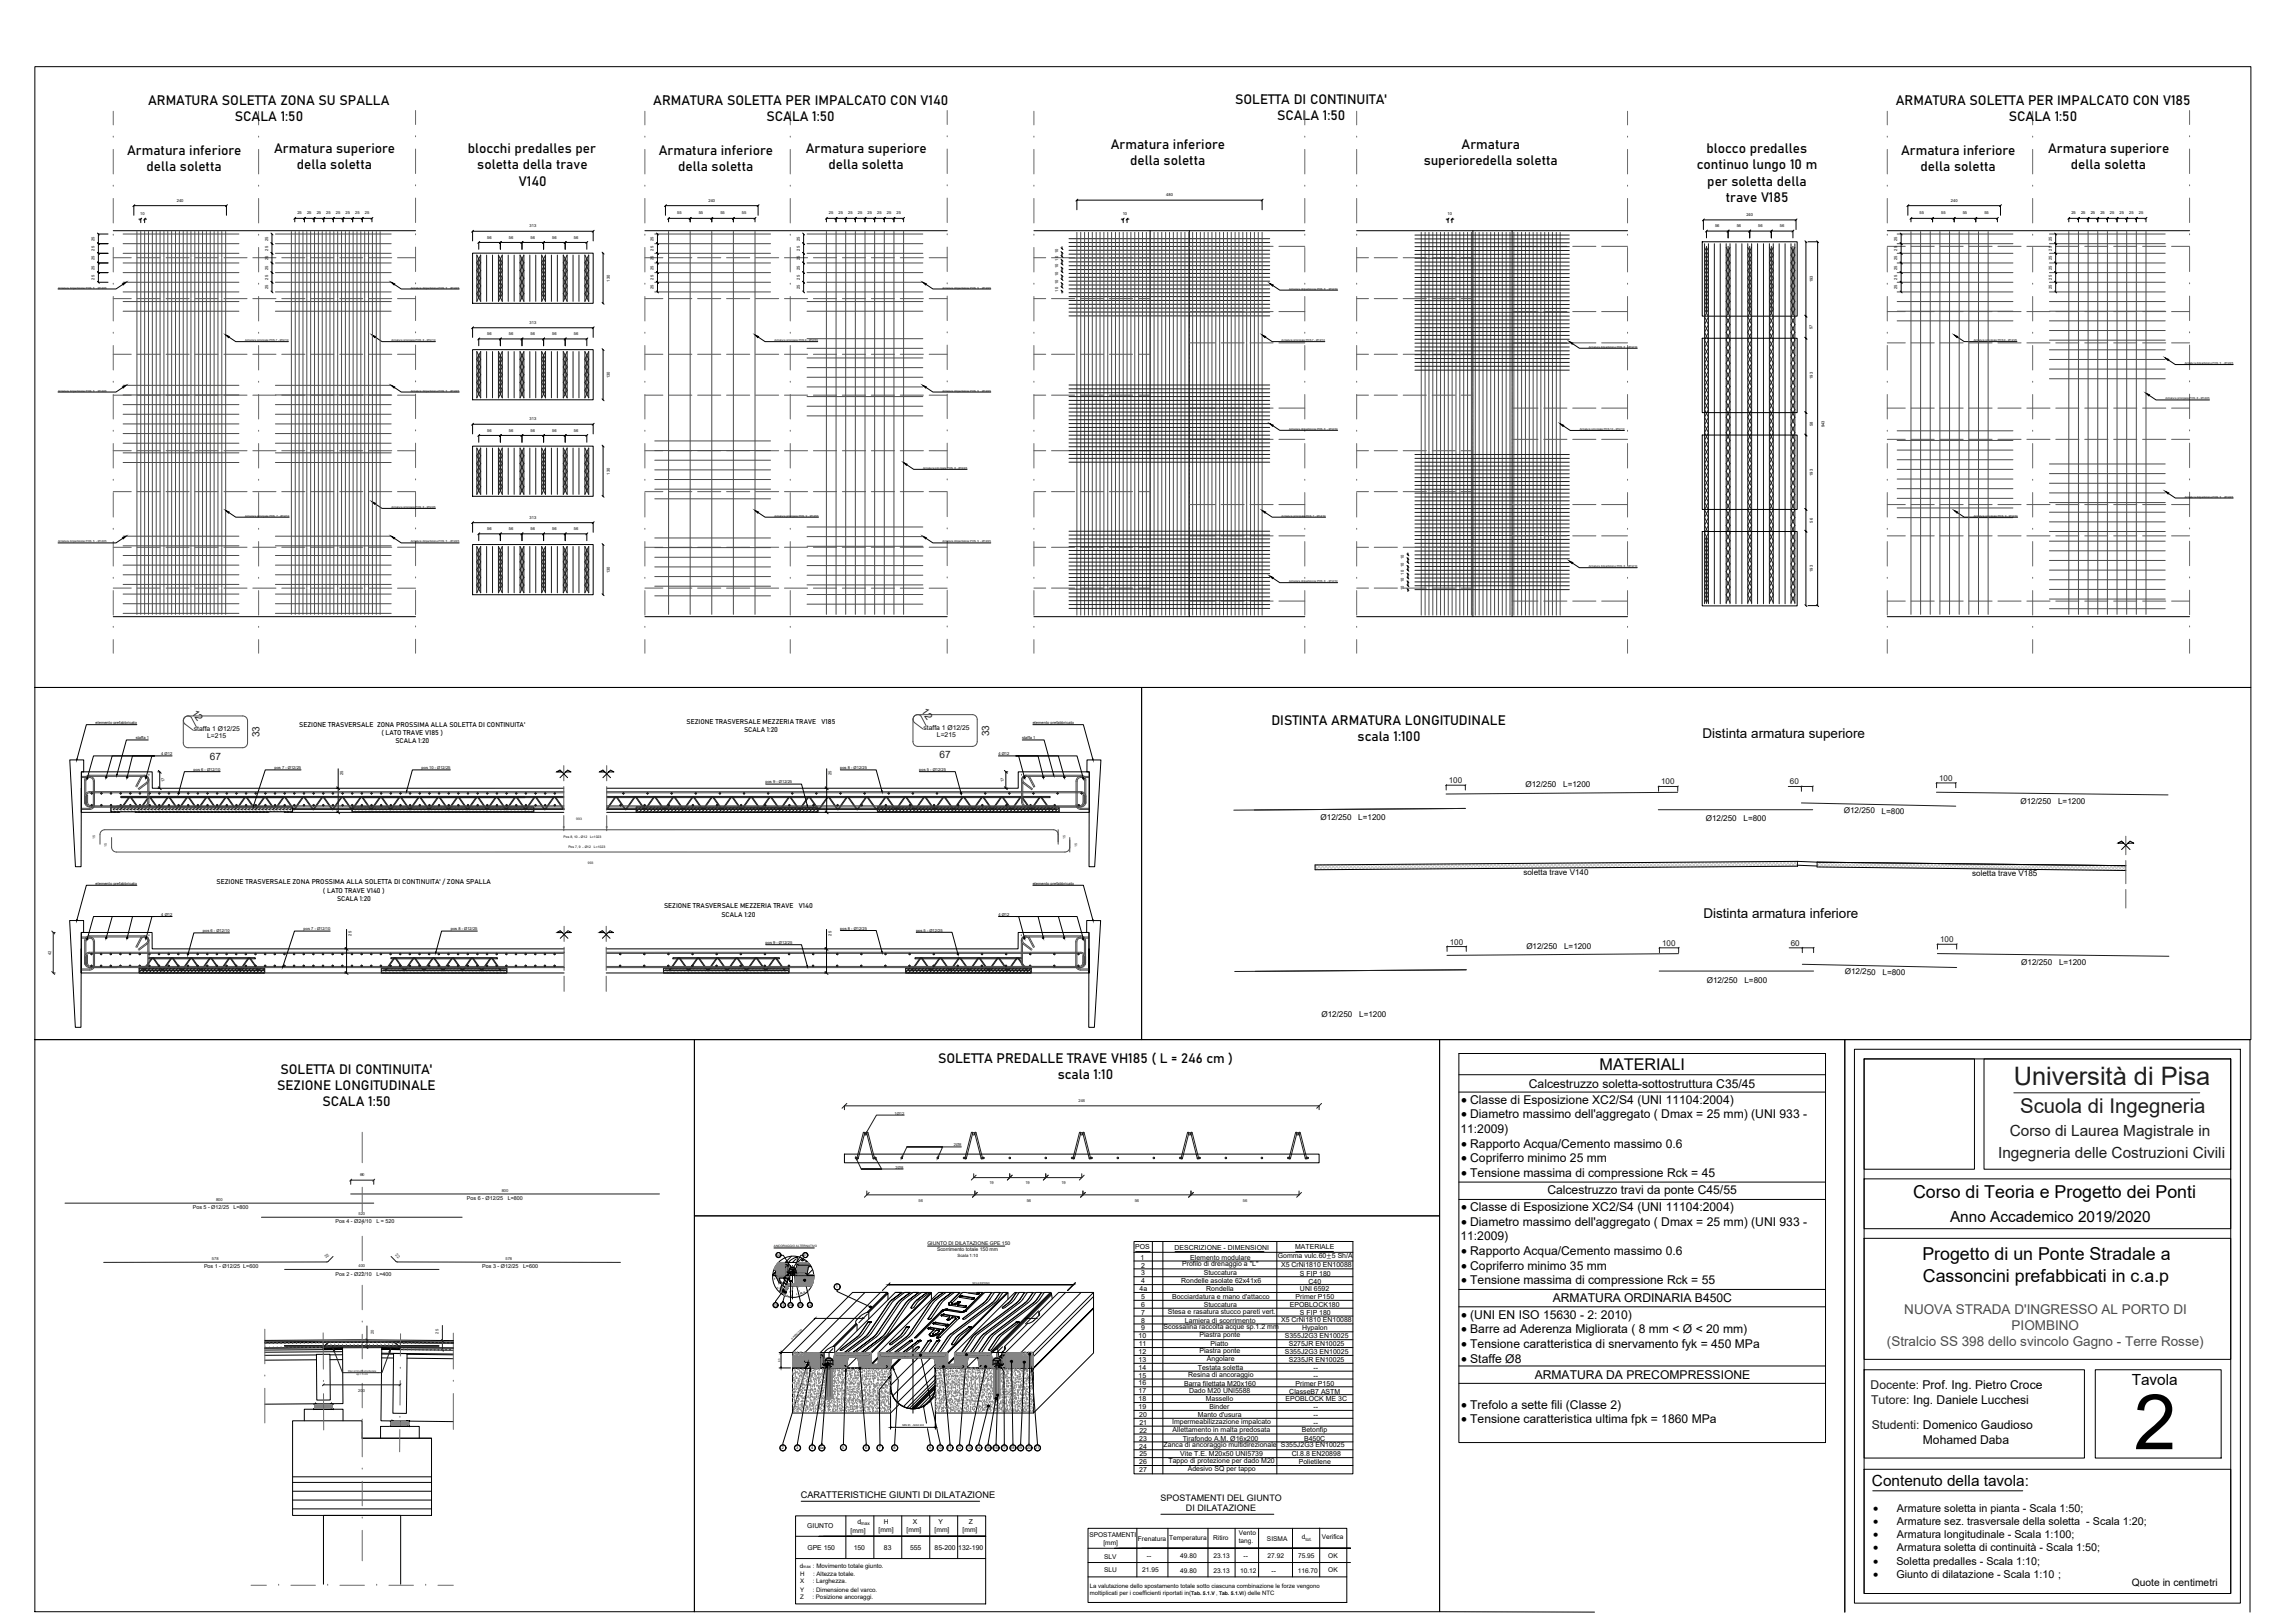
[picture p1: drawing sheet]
<svg xmlns="http://www.w3.org/2000/svg" width="1189mm" height="841mm" viewBox="0 0 1189 841" stroke-linecap="round" stroke-linejoin="round" font-family="sans-serif">
<defs><g id="words">
<text font-size="39.8" x="1106" y="751">2</text>
<text font-size="13.2" fill="#1d1d1d" x="1044" y="562">Università di Pisa</text>
<text font-size="10.5" fill="#1d1d1d" x="1047" y="577">Scuola di Ingegneria</text>
<g font-size="9.2">
<text x="991" y="621">Corso di Teoria e Progetto dei Ponti</text>
<text x="996" y="653">Progetto di un Ponte Stradale a</text>
<text x="997" y="664">Cassoncini prefabbicati in c.a.p</text>
</g>
<text font-size="8.4" x="829" y="554">MATERIALI</text>
<g font-size="8" fill="#1d1d1d">
<text x="1042" y="589">Corso di Laurea Magistrale in</text>
<text x="1036" y="600">Ingegneria delle Costruzioni Civili</text>
</g>
<g font-size="8">
<text x="1011" y="633">Anno Accademico 2019/2020</text>
<text x="1105" y="718">Tavola</text>
<text x="970" y="770">Contenuto della tavola:</text>
</g>
<g font-size="7">
<text x="640" y="54">SOLETTA DI CONTINUITA'</text>
<text x="77" y="54">ARMATURA SOLETTA ZONA SU SPALLA</text>
<text x="339" y="54">ARMATURA SOLETTA PER IMPALCATO CON V140</text>
<text x="982" y="54">ARMATURA SOLETTA PER IMPALCATO CON V185</text>
<text x="122" y="63">SCALA 1:50</text>
<text x="397" y="63">SCALA 1:50</text>
<text x="662" y="62">SCALA 1:50</text>
<text x="1041" y="63">SCALA 1:50</text>
<text x="576" y="77">Armatura inferiore</text>
<text x="757" y="77">Armatura</text>
<text x="66" y="80">Armatura inferiore</text>
<text x="142" y="79">Armatura superiore</text>
<text x="242" y="79">blocchi predalles per</text>
<text x="341" y="80">Armatura inferiore</text>
<text x="418" y="79">Armatura superiore</text>
<text x="884" y="79">blocco predalles</text>
<text x="985" y="80">Armatura inferiore</text>
<text x="1061" y="79">Armatura superiore</text>
<text x="76" y="89">della soletta</text>
<text x="154" y="88">della soletta</text>
<text x="247" y="88">soletta della trave</text>
<text x="352" y="89">della soletta</text>
<text x="429" y="88">della soletta</text>
<text x="586" y="86">della soletta</text>
<text x="738" y="86">superioredella soletta</text>
<text x="879" y="88">continuo lungo 10 m</text>
<text x="995" y="89">della soletta</text>
<text x="1073" y="88">della soletta</text>
<text x="269" y="96">V140</text>
<text x="885" y="96">per soletta della</text>
<text x="894" y="105">trave V185</text>
<text x="659" y="376">DISTINTA ARMATURA LONGITUDINALE</text>
<text x="882" y="383">Distinta armatura superiore</text>
<text x="704" y="384">scala 1:100</text>
<text x="883" y="476">Distinta armatura inferiore</text>
<text x="486" y="551">SOLETTA PREDALLE TRAVE VH185 ( L = 246 cm )</text>
<text x="145" y="557">SOLETTA DI CONTINUITA'</text>
<text x="548" y="559">scala 1:10</text>
<text x="144" y="565">SEZIONE LONGITUDINALE</text>
<text x="167" y="573">SCALA 1:50</text>
</g>
<g font-size="7" fill="#4c4c4c">
<text x="987" y="681">NUOVA STRADA D'INGRESSO AL PORTO DI</text>
<text x="1043" y="689">PIOMBINO</text>
<text x="978" y="698">(Stralcio SS 398 dello svincolo Gagno - Terre Rosse)</text>
</g>
<g font-size="6.6">
<text x="757" y="572">· Classe di Esposizione XC2/S4 (UNI 11104:2004)</text>
<text x="757" y="580">· Diametro massimo dell'aggregato ( Dmax = 25 mm) (UNI 933 -</text>
<text x="757" y="595">· Rapporto Acqua/Cemento massimo 0.6</text>
<text x="757" y="602">· Copriferro minimo 25 mm</text>
<text x="757" y="610">· Tensione massima di compressione Rck = 45</text>
<text x="757" y="628">· Classe di Esposizione XC2/S4 (UNI 11104:2004)</text>
<text x="757" y="635">· Diametro massimo dell'aggregato ( Dmax = 25 mm) (UNI 933 -</text>
<text x="757" y="650">· Rapporto Acqua/Cemento massimo 0.6</text>
<text x="757" y="658">· Copriferro minimo 35 mm</text>
<text x="757" y="665">· Tensione massima di compressione Rck = 55</text>
<text x="757" y="683">· (UNI EN ISO 15630 - 2: 2010)</text>
<text x="757" y="691">· Barre ad Aderenza Migliorata ( 8 mm &lt; Ø &lt; 20 mm)</text>
<text x="757" y="698">· Tensione caratteristica di snervamento fyk = 450 MPa</text>
<text x="757" y="706">· Staffe Ø8</text>
<text x="757" y="730">· Trefolo a sette fili (Classe 2)</text>
<text x="757" y="738">· Tensione caratteristica ultima fpk = 1860 MPa</text>
</g>
<g font-size="6.3">
<text x="792" y="564">Calcestruzzo soletta-sottostruttura C35/45</text>
<text x="757" y="587">11:2009)</text>
<text x="802" y="619">Calcestruzzo travi da ponte C45/55</text>
<text x="757" y="643">11:2009)</text>
<text x="805" y="675">ARMATURA ORDINARIA B450C</text>
<text x="795" y="715">ARMATURA DA PRECOMPRESSIONE</text>
<text x="997" y="748">Mohamed Daba</text>
</g>
<g font-size="6.3" fill="#1d1d1d">
<text x="969" y="720">Docente: Prof. Ing. Pietro Croce</text>
<text x="970" y="728">Tutore: Ing. Daniele Lucchesi</text>
<text x="970" y="741">Studenti: Domenico Gaudioso</text>
</g>
<g font-size="5.9">
<text x="971" y="784">·</text>
<text x="971" y="790">·</text>
<text x="971" y="797">·</text>
<text x="971" y="804">·</text>
<text x="971" y="811">·</text>
<text x="971" y="817">·</text>
</g>
<g font-size="5.6">
<text x="983" y="784">Armature soletta in pianta - Scala 1:50;</text>
<text x="983" y="790">Armature sez. trasversale della soletta - Scala 1:20;</text>
<text x="983" y="797">Armatura longitudinale - Scala 1:100;</text>
<text x="983" y="804">Armatura soletta di continuità - Scala 1:50;</text>
<text x="983" y="811">Soletta predalles - Scala 1:10;</text>
<text x="983" y="817">Giunto di dilatazione - Scala 1:10 ;</text>
</g>
<text font-size="5.3" x="1105" y="822">Quote in centimetri</text>
<g font-size="5.2" fill="#1d1d1d">
<text x="99" y="369" transform="rotate(55 99 369)">12</text>
<text x="477" y="369" transform="rotate(55 477 369)">12</text>
<text x="135" y="382" transform="rotate(-90 135 382)">33</text>
<text x="513" y="381" transform="rotate(-90 513 381)">33</text>
<text x="109" y="394">67</text>
<text x="487" y="393">67</text>
</g>
<text font-size="4.8" x="415" y="777">CARATTERISTICHE GIUNTI DI DILATAZIONE</text>
<g font-size="4.6">
<text x="601" y="778">SPOSTAMENTI DEL GIUNTO</text>
<text x="615" y="783">DI DILATAZIONE</text>
</g>
<g font-size="4.2" fill="#1d1d1d">
<text x="751" y="406">100</text>
<text x="861" y="406">100</text>
<text x="928" y="406">60</text>
<text x="1005" y="405">100</text>
<text x="751" y="489">100</text>
<text x="861" y="490">100</text>
<text x="928" y="490">60</text>
<text x="1005" y="488">100</text>
</g>
<g font-size="4.2">
<text x="791" y="408">Ø12/250</text>
<text x="810" y="408">L=1200</text>
<text x="1047" y="417">Ø12/250</text>
<text x="1067" y="417">L=1200</text>
<text x="684" y="425">Ø12/250</text>
<text x="704" y="425">L=1200</text>
<text x="884" y="426">Ø12/250</text>
<text x="904" y="426">L=800</text>
<text x="956" y="421" transform="rotate(1 956 421)">Ø12/250</text>
<text x="975" y="422" transform="rotate(1 975 422)">L=800</text>
<text x="790" y="453">soletta trave V140</text>
<text x="1022" y="454">soletta trave V185</text>
<text x="791" y="492">Ø12/250</text>
<text x="811" y="492">L=1200</text>
<text x="1048" y="500">Ø12/250</text>
<text x="1067" y="500">L=1200</text>
<text x="884" y="509">Ø12/250</text>
<text x="904" y="509">L=800</text>
<text x="956" y="505" transform="rotate(1 956 505)">Ø12/250</text>
<text x="976" y="505" transform="rotate(1 976 505)">L=800</text>
<text x="685" y="527">Ø12/250</text>
<text x="704" y="527">L=1200</text>
</g>
<g font-size="3.6">
<text x="588" y="647">POS</text>
<text x="609" y="647">DESCRIZIONE - DIMENSIONI</text>
<text x="671" y="647">MATERIALE</text>
<text x="591" y="653">1</text>
<text x="617" y="653">Elemento modulare</text>
<text x="662" y="652">Gomma vulc.60±5 Sh/A</text>
<text x="591" y="657">2</text>
<text x="613" y="656">Profilo di drenaggio a &quot;L&quot;</text>
<text x="664" y="657">X5 CrNi1810 EN10088</text>
<text x="591" y="661">3</text>
<text x="591" y="665">4</text>
<text x="612" y="665">Rondelle asolate 62x41x6</text>
<text x="624" y="661">Stuccatura</text>
<text x="674" y="661">S FIP 180</text>
<text x="678" y="665">C40</text>
<text x="591" y="669">4a</text>
<text x="625" y="669">Rondella</text>
<text x="674" y="669">UNI 6592</text>
<text x="591" y="677">6</text>
<text x="591" y="673">5</text>
<text x="607" y="673">Bocciardatura e mano d'attacco</text>
<text x="624" y="677">Stuccatura</text>
<text x="668" y="677">EPOBLOCK180</text>
<text x="671" y="673">Primer P150</text>
<text x="591" y="681">7</text>
<text x="605" y="681">Stesa e rasatura stucco pareti vert.</text>
<text x="674" y="681">S FIP 180</text>
<text x="591" y="685">8</text>
<text x="591" y="689">9</text>
<text x="603" y="689">Scossalina raccolta acque sp.1.2 mm</text>
<text x="614" y="685">Lamiera di scorrimento</text>
<text x="664" y="685">X5 CrNi1810 EN10088</text>
<text x="675" y="689">Hypalon</text>
<text x="590" y="693">10</text>
<text x="622" y="693">Piastra ponte</text>
<text x="666" y="694">S355J2G3 EN10025</text>
<text x="590" y="702">12</text>
<text x="590" y="698">11</text>
<text x="622" y="701">Piastra ponte</text>
<text x="627" y="698">Piatto</text>
<text x="666" y="702">S355J2G3 EN10025</text>
<text x="668" y="698">S275JR EN10025</text>
<text x="590" y="706">13</text>
<text x="625" y="705">Angolare</text>
<text x="668" y="706">S235JR EN10025</text>
<text x="590" y="710">14</text>
<text x="590" y="714">15</text>
<text x="616" y="713">Resina di ancoraggio</text>
<text x="621" y="710">Testata soletta</text>
<text x="681" y="710">--</text>
<text x="681" y="714">--</text>
<text x="590" y="718">16</text>
<text x="614" y="718">Barra filettata M20x160</text>
<text x="671" y="718">Primer P150</text>
<text x="590" y="722">17</text>
<text x="616" y="722">Dado M20 UNI5588</text>
<text x="668" y="722">ClasseB7 ASTM</text>
<text x="590" y="726">18</text>
<text x="590" y="730">19</text>
<text x="625" y="726">Massello</text>
<text x="627" y="730">Binder</text>
<text x="666" y="726">EPOBLOCK ME 3C</text>
<text x="681" y="730">--</text>
<text x="590" y="734">20</text>
<text x="607" y="738">Impermeabilizzazione impalcato</text>
<text x="621" y="734">Manto d'usura</text>
<text x="681" y="734">--</text>
<text x="590" y="742">22</text>
<text x="591" y="738">21</text>
<text x="608" y="742">Allettamento in malta predosata</text>
<text x="675" y="742">Betonfip</text>
<text x="681" y="738">--</text>
<text x="590" y="746">23</text>
<text x="603" y="750">Zanca di ancoraggio multidirezionale</text>
<text x="613" y="746">Tirafondo A.M. Ø16x200</text>
<text x="664" y="750">S355J2G3 EN10025</text>
<text x="676" y="746">B450C</text>
<text x="590" y="751">24</text>
<text x="590" y="755">25</text>
<text x="612" y="755">Vite T.E. M20x50 UNI5739</text>
<text x="669" y="755">Cl.8.8 EN20898</text>
<text x="590" y="759">26</text>
<text x="606" y="758">Tappo di protezione per dado M20</text>
<text x="673" y="759">Polietilene</text>
<text x="590" y="763">27</text>
<text x="616" y="762">Adesivo SQ per tappo</text>
</g>
<g font-size="3.5">
<text x="155" y="377">SEZIONE TRASVERSALE ZONA PROSSIMA ALLA SOLETTA DI CONTINUITA'</text>
<text x="356" y="375">SEZIONE TRASVERSALE MEZZERIA TRAVE</text>
<text x="426" y="375">V185</text>
<text x="100" y="379">staffa 1 Ø12/25</text>
<text x="107" y="383">L=215</text>
<text x="198" y="381">( LATO TRAVE V185 )</text>
<text x="386" y="379">SCALA 1:20</text>
<text x="479" y="378">staffa 1 Ø12/25</text>
<text x="486" y="382">L=215</text>
<text x="205" y="385">SCALA 1:20</text>
<text x="112" y="458">SEZIONE TRASVERSALE ZONA PROSSIMA ALLA SOLETTA DI CONTINUITA' / ZONA SPALLA</text>
<text x="167" y="463">( LATO TRAVE V140 )</text>
<text x="175" y="467">SCALA 1:20</text>
<text x="344" y="471">SEZIONE TRASVERSALE MEZZERIA TRAVE</text>
<text x="414" y="471">V140</text>
<text x="374" y="475">SCALA 1:20</text>
<text x="418" y="792">GIUNTO</text>
<text x="444" y="790">d</text>
<text x="458" y="790">H</text>
<text x="473" y="790">X</text>
<text x="486" y="790">Y</text>
<text x="502" y="790">Z</text>
<text x="441" y="794">[mm]</text>
<text x="455" y="794">[mm]</text>
<text x="470" y="794">[mm]</text>
<text x="484" y="794">[mm]</text>
<text x="499" y="794">[mm]</text>
<text x="418" y="803">GPE 150</text>
<text x="442" y="803">150</text>
<text x="458" y="803">83</text>
<text x="472" y="803">555</text>
<text x="484" y="803">85-200</text>
<text x="497" y="803">132-190</text>
</g>
<g font-size="3.4">
<text x="565" y="796">SPOSTAMENTI</text>
<text x="606" y="798">Temperatura</text>
<text x="629" y="798">Ritiro</text>
<text x="642" y="795">Vento</text>
<text x="675" y="798">d</text>
<text x="685" y="797">Verifica</text>
<text x="572" y="801">[mm]</text>
<text x="590" y="799">Frenatura</text>
<text x="642" y="800">tang.</text>
<text x="657" y="799">SISMA</text>
<text x="572" y="808">SLV</text>
<text x="594" y="807">--</text>
<text x="612" y="808">49.80</text>
<text x="629" y="808">23.13</text>
<text x="644" y="808">--</text>
<text x="657" y="808">27.92</text>
<text x="673" y="808">75.95</text>
<text x="688" y="807">OK</text>
<text x="572" y="815">SLU</text>
<text x="592" y="815">21.95</text>
<text x="612" y="815">49.80</text>
<text x="629" y="815">23.13</text>
<text x="643" y="815">10.12</text>
<text x="659" y="815">--</text>
<text x="673" y="815">116.70</text>
<text x="688" y="815">OK</text>
</g>
<g font-size="3.2">
<text x="414" y="812">d</text>
<text x="421" y="812">: Movimento totale giunto.</text>
<text x="415" y="817">H</text>
<text x="415" y="820">X</text>
<text x="421" y="820">: Larghezza.</text>
<text x="421" y="817">: Altezza totale.</text>
<text x="415" y="825">Y</text>
<text x="421" y="825">: Dimensione del varco.</text>
<text x="415" y="829">Z</text>
<text x="421" y="829">: Posizione ancoraggi.</text>
</g>
<g font-size="3.1">
<text x="565" y="823">La valutazione dello spostamento totale sotto ciascuna combinazione le forze vengono</text>
<text x="565" y="827">moltiplicati per i coefficienti riportati in(</text>
<text x="645" y="827">) delle NTC</text>
</g>
<g font-size="2.8">
<text x="242" y="622">Pos 6 - Ø12/25</text>
<text x="263" y="622">L=800</text>
<text x="100" y="627">Pos 5 - Ø12/25</text>
<text x="121" y="627">L=800</text>
<text x="174" y="634">Pos 4 - Ø24/10</text>
<text x="195" y="634">L = 520</text>
<text x="106" y="657">Pos 1 - Ø12/25 L=600</text>
<text x="250" y="657">Pos 3 - Ø12/25</text>
<text x="271" y="657">L=600</text>
<text x="174" y="661">Pos 2 - Ø22/10</text>
<text x="195" y="661">L=400</text>
</g>
<g font-size="2.6">
<text x="481" y="645">GIUNTO DI DILATAZIONE GPE 150</text>
<text x="486" y="648">Scorrimento totale 150 mm</text>
<text x="617" y="827">Tab. 5.1.V , Tab. 5.1.VI</text>
</g>
<g font-size="2.4">
<text x="446" y="790">max</text>
<text x="677" y="798">tot.</text>
</g>
<text font-size="2.3" x="496" y="651">Scala 1:10</text>
<text font-size="2.2" x="416" y="813">max</text>
<g font-size="2.1">
<text x="604" y="102">480</text>
<text x="92" y="105">240</text>
<text x="367" y="105">240</text>
<text x="1011" y="105">240</text>
<text x="73" y="112">10</text>
<text x="154" y="111">25</text>
<text x="159" y="111">25</text>
<text x="164" y="111">25</text>
<text x="169" y="111">25</text>
<text x="174" y="111">25</text>
<text x="179" y="111">25</text>
<text x="184" y="111">25</text>
<text x="189" y="111">25</text>
<text x="351" y="111">55</text>
<text x="362" y="111">55</text>
<text x="373" y="111">55</text>
<text x="385" y="111">55</text>
<text x="430" y="111">25</text>
<text x="435" y="111">25</text>
<text x="440" y="111">25</text>
<text x="445" y="111">25</text>
<text x="450" y="111">25</text>
<text x="455" y="111">25</text>
<text x="460" y="111">25</text>
<text x="465" y="111">25</text>
<text x="582" y="112">10</text>
<text x="750" y="112">10</text>
<text x="905" y="112">240</text>
<text x="995" y="111">55</text>
<text x="1006" y="111">55</text>
<text x="1017" y="111">55</text>
<text x="1028" y="111">55</text>
<text x="1073" y="111">25</text>
<text x="1079" y="111">25</text>
<text x="1083" y="111">25</text>
<text x="1089" y="111">25</text>
<text x="1093" y="111">25</text>
<text x="1099" y="111">25</text>
<text x="1103" y="111">25</text>
<text x="1108" y="111">25</text>
<text x="274" y="118">313</text>
<text x="889" y="118">56</text>
<text x="900" y="118">56</text>
<text x="911" y="118">56</text>
<text x="922" y="118">56</text>
<text x="49" y="125" transform="rotate(-90 49 125)">25</text>
<text x="139" y="125" transform="rotate(-90 139 125)">25</text>
<text x="253" y="124">56</text>
<text x="264" y="124">56</text>
<text x="275" y="124">56</text>
<text x="286" y="124">56</text>
<text x="297" y="124">56</text>
<text x="339" y="125" transform="rotate(-90 339 125)">25</text>
<text x="414" y="125" transform="rotate(-90 414 125)">25</text>
<text x="983" y="125" transform="rotate(-90 983 125)">25</text>
<text x="1063" y="125" transform="rotate(-90 1063 125)">25</text>
<text x="49" y="130" transform="rotate(-90 49 130)">25</text>
<text x="139" y="130" transform="rotate(-90 139 130)">25</text>
<text x="339" y="130" transform="rotate(-90 339 130)">25</text>
<text x="414" y="130" transform="rotate(-90 414 130)">25</text>
<text x="548" y="131" transform="rotate(-90 548 131)">10</text>
<text x="983" y="130" transform="rotate(-90 983 130)">25</text>
<text x="1063" y="130" transform="rotate(-90 1063 130)">25</text>
<text x="49" y="135" transform="rotate(-90 49 135)">25</text>
<text x="139" y="135" transform="rotate(-90 139 135)">25</text>
<text x="339" y="135" transform="rotate(-90 339 135)">25</text>
<text x="414" y="135" transform="rotate(-90 414 135)">25</text>
<text x="548" y="135" transform="rotate(-90 548 135)">10</text>
<text x="983" y="135" transform="rotate(-90 983 135)">25</text>
<text x="1063" y="135" transform="rotate(-90 1063 135)">25</text>
<text x="49" y="140" transform="rotate(-90 49 140)">25</text>
<text x="139" y="140" transform="rotate(-90 139 140)">25</text>
<text x="339" y="140" transform="rotate(-90 339 140)">25</text>
<text x="414" y="140" transform="rotate(-90 414 140)">25</text>
<text x="548" y="143" transform="rotate(-90 548 143)">10</text>
<text x="548" y="139" transform="rotate(-90 548 139)">10</text>
<text x="983" y="140" transform="rotate(-90 983 140)">25</text>
<text x="1063" y="140" transform="rotate(-90 1063 140)">25</text>
<text x="49" y="145" transform="rotate(-90 49 145)">25</text>
<text x="139" y="145" transform="rotate(-90 139 145)">25</text>
<text x="139" y="150" transform="rotate(-90 139 150)">25</text>
<text x="316" y="146" transform="rotate(-90 316 146)">130</text>
<text x="339" y="145" transform="rotate(-90 339 145)">25</text>
<text x="339" y="150" transform="rotate(-90 339 150)">25</text>
<text x="414" y="145" transform="rotate(-90 414 145)">25</text>
<text x="414" y="150" transform="rotate(-90 414 150)">25</text>
<text x="548" y="147" transform="rotate(-90 548 147)">10</text>
<text x="939" y="146" transform="rotate(-90 939 146)">193</text>
<text x="983" y="145" transform="rotate(-90 983 145)">25</text>
<text x="983" y="150" transform="rotate(-90 983 150)">25</text>
<text x="1063" y="145" transform="rotate(-90 1063 145)">25</text>
<text x="1063" y="150" transform="rotate(-90 1063 150)">25</text>
<text x="548" y="151" transform="rotate(-90 548 151)">10</text>
<text x="274" y="168">313</text>
<text x="253" y="174">56</text>
<text x="264" y="174">56</text>
<text x="275" y="174">56</text>
<text x="286" y="174">56</text>
<text x="297" y="174">56</text>
<text x="939" y="171" transform="rotate(-90 939 171)">57</text>
<text x="316" y="196" transform="rotate(-90 316 196)">130</text>
<text x="939" y="196" transform="rotate(-90 939 196)">193</text>
<text x="274" y="218">313</text>
<text x="939" y="221" transform="rotate(-90 939 221)">58</text>
<text x="945" y="221" transform="rotate(-90 945 221)">943</text>
<text x="253" y="224">56</text>
<text x="264" y="224">56</text>
<text x="275" y="224">56</text>
<text x="286" y="224">56</text>
<text x="297" y="224">56</text>
<text x="316" y="246" transform="rotate(-90 316 246)">130</text>
<text x="939" y="247" transform="rotate(-90 939 247)">193</text>
<text x="274" y="269">313</text>
<text x="253" y="275">56</text>
<text x="264" y="275">56</text>
<text x="275" y="275">56</text>
<text x="286" y="275">56</text>
<text x="297" y="275">56</text>
<text x="939" y="271" transform="rotate(-90 939 271)">56</text>
<text x="728" y="294" transform="rotate(-90 728 294)">10</text>
<text x="728" y="290" transform="rotate(-90 728 290)">10</text>
<text x="316" y="297" transform="rotate(-90 316 297)">130</text>
<text x="728" y="298" transform="rotate(-90 728 298)">10</text>
<text x="939" y="296" transform="rotate(-90 939 296)">193</text>
<text x="728" y="306" transform="rotate(-90 728 306)">10</text>
<text x="728" y="302" transform="rotate(-90 728 302)">10</text>
<text x="50" y="375">elemento prefabbricato</text>
<text x="535" y="375">elemento prefabbricato</text>
<text x="70" y="383">staffa 1</text>
<text x="530" y="383">staffa 1</text>
<text x="84" y="391">4 Ø12</text>
<text x="517" y="391">4 Ø12</text>
<text x="100" y="400">pos 6 - Ø12/10</text>
<text x="142" y="399">pos 7 - Ø12/25</text>
<text x="178" y="402" transform="rotate(-90 178 402)">25</text>
<text x="218" y="399">pos 10 - Ø12/25</text>
<text x="431" y="402" transform="rotate(-90 431 402)">25</text>
<text x="435" y="399">pos 8 - Ø12/25</text>
<text x="476" y="400">pos 5 - Ø12/25</text>
<text x="85" y="405" transform="rotate(-90 85 405)">17</text>
<text x="397" y="406">pos 9 - Ø12/25</text>
<text x="520" y="405" transform="rotate(-90 520 405)">17</text>
<text x="50" y="458">elemento prefabbricato</text>
<text x="535" y="458">elemento prefabbricato</text>
<text x="84" y="475">4 Ø12</text>
<text x="517" y="475">4 Ø12</text>
<text x="105" y="483">pos 6 - Ø12/10</text>
<text x="157" y="482">pos 7 - Ø12/10</text>
<text x="182" y="485" transform="rotate(-90 182 485)">25</text>
<text x="234" y="482">pos 8 - Ø12/25</text>
<text x="431" y="485" transform="rotate(-90 431 485)">25</text>
<text x="435" y="482">pos 8 - Ø12/25</text>
<text x="475" y="483">pos 5 - Ø12/25</text>
<text x="397" y="489">pos 9 - Ø12/25</text>
</g>
<g font-size="2.1" fill="#1d1d1d">
<text x="27" y="495" transform="rotate(-90 27 495)">42</text>
<text x="559" y="571">246</text>
<text x="464" y="578">1Ø12</text>
<text x="494" y="594">2Ø8</text>
<text x="464" y="606">2Ø8</text>
<text x="187" y="610">60</text>
<text x="260" y="618">800</text>
<text x="513" y="614">19</text>
<text x="531" y="614">19</text>
<text x="550" y="614">19</text>
<text x="112" y="622">800</text>
<text x="476" y="623">56</text>
<text x="532" y="623">56</text>
<text x="588" y="623">56</text>
<text x="644" y="623">56</text>
<text x="186" y="630">520</text>
<text x="110" y="653">578</text>
<text x="169" y="652" transform="rotate(-43 169 652)">22</text>
<text x="205" y="650" transform="rotate(45 205 650)">22</text>
<text x="262" y="653">578</text>
<text x="186" y="657">400</text>
<text x="194" y="691" transform="rotate(-90 194 691)">20</text>
<text x="227" y="691" transform="rotate(-90 227 691)">25</text>
<text x="186" y="721">200</text>
</g>
<g font-size="2">
<text x="402" y="651">26</text>
<text x="416" y="651">27</text>
<text x="433" y="668">1</text>
<text x="401" y="677">23</text>
<text x="405" y="677">15</text>
<text x="409" y="677">24</text>
<text x="414" y="677">25</text>
<text x="419" y="677">22</text>
<text x="405" y="751">2</text>
<text x="413" y="751">3</text>
<text x="420" y="751">4</text>
<text x="425" y="751">4a</text>
<text x="437" y="751">5</text>
<text x="448" y="751">6</text>
<text x="455" y="751">7</text>
<text x="463" y="751">8</text>
<text x="481" y="751">9</text>
<text x="486" y="751">10</text>
<text x="491" y="751">11</text>
<text x="496" y="751">12</text>
<text x="501" y="751">13</text>
<text x="506" y="751">14</text>
<text x="511" y="751">15</text>
<text x="515" y="751">16</text>
<text x="519" y="751">17</text>
<text x="524" y="751">18</text>
<text x="528" y="751">19</text>
<text x="532" y="751">20</text>
<text x="537" y="751">21</text>
</g>
<g font-size="1.7" fill="#1d1d1d">
<text x="299" y="425">993</text>
<text x="49" y="435" transform="rotate(-90 49 435)">15</text>
<text x="552" y="435" transform="rotate(-90 552 435)">15</text>
<text x="55" y="439" transform="rotate(-90 55 439)">15</text>
<text x="558" y="439" transform="rotate(-90 558 439)">15</text>
<text x="305" y="448">993</text>
</g>
<g font-size="1.7">
<text x="292" y="434">Pos 8, 10 - Ø12</text>
<text x="306" y="434">L=1023</text>
<text x="295" y="439">Pos 7, 9 - Ø12</text>
<text x="308" y="439">L=1023</text>
</g>
<text font-size="1.6" x="401" y="646">ANCORAGGIO ALTERNATIVO</text>
<g font-size="1.4">
<text x="30" y="150">Armatura diripartizione POS. 5 - Ø12/25</text>
<text x="213" y="150">Armatura diripartizione POS. 5 - Ø12/25</text>
<text x="488" y="150">Armatura diripartizione POS. 5 - Ø12/25</text>
<text x="668" y="150">Armatura diripartizione POS. 6 - Ø12/10</text>
<text x="127" y="177">Armatura principale POS.7 - Ø12/10</text>
<text x="203" y="177">Armatura principale POS. 8 - Ø12/10</text>
<text x="401" y="177">Armatura principale POS.9 - Ø12/55</text>
<text x="664" y="177">Armatura principale POS.7 - Ø12/10</text>
<text x="1023" y="177">Armatura principale POS.9 - Ø12/25</text>
<text x="823" y="180">Armatura diripartizione POS. 6 - Ø12/10</text>
<text x="1132" y="189">Armatura diripartizione POS. 5 - Ø12/25</text>
<text x="30" y="203">Armatura diripartizione POS. 5 - Ø12/25</text>
<text x="213" y="203">Armatura diripartizione POS. 5 - Ø12/25</text>
<text x="488" y="203">Armatura diripartizione POS. 5 - Ø12/25</text>
<text x="1122" y="207">Armatura principale POS. 8 - Ø12/25</text>
<text x="668" y="223">Armatura diripartizione POS. 6 - Ø12/10</text>
<text x="819" y="223">Armatura principale POS.10 - Ø12/10</text>
<text x="478" y="243">Armatura principale POS. 8 - Ø12/25</text>
<text x="1132" y="258">Armatura diripartizione POS. 5 - Ø12/25</text>
<text x="203" y="263">Armatura principale POS. 8 - Ø12/25</text>
<text x="127" y="268">Armatura principale POS. 7 - Ø12/10</text>
<text x="401" y="268">Armatura principale POS. 9 - Ø12/55</text>
<text x="664" y="268">Armatura principale POS. 7 - Ø12/10</text>
<text x="1023" y="268">Armatura principale POS. 9 - Ø12/10</text>
<text x="30" y="281">Armatura diripartizione POS. 5 - Ø12/25</text>
<text x="213" y="281">Armatura diripartizione POS. 5 - Ø12/25</text>
<text x="488" y="281">Armatura diripartizione POS. 5 - Ø12/25</text>
<text x="823" y="294">Armatura diripartizione POS. 6 - Ø12/10</text>
<text x="668" y="302">Armatura diripartizione POS. 6 - Ø12/10</text>
</g>
<g font-size="1.4" fill="#1d1d1d">
<text x="180" y="711">Discontinuità strutturale</text>
<text x="185" y="713">sp = 5 cm</text>
</g>
<g font-size="1.3">
<text x="504" y="665">555 A RIPOSO</text>
<text x="411" y="694" transform="rotate(-45 411 694)">PASSO 250</text>
<text x="404" y="706" transform="rotate(-90 404 706)">83</text>
<text x="468" y="739">MIN 85 - MAX 200</text>
</g>
</g></defs>
<!-- layer: spessore 0.30 -->
<g fill="none" stroke="#000" stroke-width=".52">
<path d="M59 120h156M334 120h157M536 120h140M596 120h.1M616 120h.1M703 120h140M763 120h.1M784 120h.1M978 120h157M596 120v1M596 121v1M596 122v1"/>
<path d="M596 123v1M596 124v1M596 125v1M596 126v1M596 127v1M596 128v1M596 129v1M596 130v1M596 131v1M596 132v1M596 133v1M596 134v1"/>
<path d="M596 135v1M596 136v1M596 137v1M596 138v1M596 139v1M616 120v1M616 121v1M616 122v1M616 123v1M616 124v1M616 125v1M616 126v1"/>
<path d="M616 127v1M616 128v1M616 129v1M616 130v1M616 131v1M616 132v1M616 133v1M616 134v1M616 135v1M616 136v1M616 137v1M616 138v1"/>
<path d="M616 139v1M763 120v1M763 121v1M763 122v1M763 123v1M763 124v1M763 125v1M763 126v1M763 127v1M763 128v1M763 129v1M763 130v1"/>
<path d="M763 131v1M763 132v1M763 133v1M763 134v1M763 135v1M763 136v1M763 137v1M763 138v1M763 139v1M784 120v1M784 121v1M784 122v1"/>
<path d="M784 123v1M784 124v1M784 125v1M784 126v1M784 127v1M784 128v1M784 129v1M784 130v1M784 131v1M784 132v1M784 133v1M784 134v1"/>
<path d="M784 135v1M784 136v1M784 137v1M784 138v1M784 139v1M596 140v1M596 141v1M596 142v1M596 143v1M596 144v1M596 145v1M596 146v1"/>
<path d="M596 147v1M596 148v1M596 149v1M596 150v1M596 151v1M596 152v1M596 153v1M596 154v1M596 155v1M596 156v1M596 157v1M596 158v1"/>
<path d="M596 159v1M616 140v1M616 141v1M616 142v1M616 143v1M616 144v1M616 145v1M616 146v1M616 147v1M616 148v1M616 149v1M616 150v1"/>
<path d="M616 151v1M616 152v1M616 153v1M616 154v1M616 155v1M616 156v1M616 157v1M616 158v1M616 159v1M763 140v1M763 141v1M763 142v1"/>
<path d="M763 143v1M763 144v1M763 145v1M763 146v1M763 147v1M763 148v1M763 149v1M763 150v1M763 151v1M763 152v1M763 153v1M763 154v1"/>
<path d="M763 155v1M763 156v1M763 157v1M763 158v1M763 159v1M784 140v1M784 141v1M784 142v1M784 143v1M784 144v1M784 145v1M784 146v1"/>
<path d="M784 147v1M784 148v1M784 149v1M784 150v1M784 151v1M784 152v1M784 153v1M784 154v1M784 155v1M784 156v1M784 157v1M784 158v1"/>
<path d="M784 159v1M596 160v1M596 161v1M596 162v1M596 163v1M596 164v1M596 165v1M596 166v1M596 167v1M596 168v1M596 169v1M596 170v1"/>
<path d="M596 171v1M596 172v1M596 173v1M596 174v1M596 175v1M596 176v1M596 177v1M596 178v1M596 179v1M616 160v1M616 161v1M616 162v1"/>
<path d="M616 163v1M616 164v1M616 165v1M616 166v1M616 167v1M616 168v1M616 169v1M616 170v1M616 171v1M616 172v1M616 173v1M616 174v1"/>
<path d="M616 175v1M616 176v1M616 177v1M616 178v1M616 179v1M763 160v1M763 161v1M763 162v1M763 163v1M763 164v1M763 165v1M763 166v1"/>
<path d="M763 167v1M763 168v1M763 169v1M763 170v1M763 171v1M763 172v1M763 173v1M763 174v1M763 175v1M763 176v1M763 177v1M763 178v1"/>
<path d="M763 179v1M784 160v1M784 161v1M784 162v1M784 163v1M784 164v1M784 165v1M784 166v1M784 167v1M784 168v1M784 169v1M784 170v1"/>
<path d="M784 171v1M784 172v1M784 173v1M784 174v1M784 175v1M784 176v1M784 177v1M784 178v1M784 179v1M596 180v1M596 181v1M596 182v1"/>
<path d="M596 183v1M596 184v1M596 185v1M596 186v1M596 187v1M596 188v1M596 189v1M596 190v1M596 191v1M596 192v1M596 193v1M596 194v1"/>
<path d="M596 195v1M596 196v1M596 197v1M596 198v1M596 199v1M616 180v1M616 181v1M616 182v1M616 183v1M616 184v1M616 185v1M616 186v1"/>
<path d="M616 187v1M616 188v1M616 189v1M616 190v1M616 191v1M616 192v1M616 193v1M616 194v1M616 195v1M616 196v1M616 197v1M616 198v1"/>
<path d="M616 199v1M763 180v1M763 181v1M763 182v1M763 183v1M763 184v1M763 185v1M763 186v1M763 187v1M763 188v1M763 189v1M763 190v1"/>
<path d="M763 191v1M763 192v1M763 193v1M763 194v1M763 195v1M763 196v1M763 197v1M763 198v1M763 199v1M784 180v1M784 181v1M784 182v1"/>
<path d="M784 183v1M784 184v1M784 185v1M784 186v1M784 187v1M784 188v1M784 189v1M784 190v1M784 191v1M784 192v1M784 193v1M784 194v1"/>
<path d="M784 195v1M784 196v1M784 197v1M784 198v1M784 199v1M596 200v1M596 201v1M596 202v1M596 203v1M596 204v1M596 205v1M596 206v1"/>
<path d="M596 207v1M596 208v1M596 209v1M596 210v1M596 211v1M596 212v1M596 213v1M596 214v1M596 215v1M596 216v1M596 217v1M596 218v1"/>
<path d="M596 219v1M616 200v1M616 201v1M616 202v1M616 203v1M616 204v1M616 205v1M616 206v1M616 207v1M616 208v1M616 209v1M616 210v1"/>
<path d="M616 211v1M616 212v1M616 213v1M616 214v1M616 215v1M616 216v1M616 217v1M616 218v1M616 219v1M763 200v1M763 201v1M763 202v1"/>
<path d="M763 203v1M763 204v1M763 205v1M763 206v1M763 207v1M763 208v1M763 209v1M763 210v1M763 211v1M763 212v1M763 213v1M763 214v1"/>
<path d="M763 215v1M763 216v1M763 217v1M763 218v1M763 219v1M784 200v1M784 201v1M784 202v1M784 203v1M784 204v1M784 205v1M784 206v1"/>
<path d="M784 207v1M784 208v1M784 209v1M784 210v1M784 211v1M784 212v1M784 213v1M784 214v1M784 215v1M784 216v1M784 217v1M784 218v1"/>
<path d="M784 219v1M596 220v1M596 221v1M596 222v1M596 223v1M596 224v1M596 225v1M596 226v1M596 227v1M596 228v1M596 229v1M596 230v1"/>
<path d="M596 231v1M596 232v1M596 233v1M596 234v1M596 235v1M596 236v1M596 237v1M596 238v1M596 239v1M616 220v1M616 221v1M616 222v1"/>
<path d="M616 223v1M616 224v1M616 225v1M616 226v1M616 227v1M616 228v1M616 229v1M616 230v1M616 231v1M616 232v1M616 233v1M616 234v1"/>
<path d="M616 235v1M616 236v1M616 237v1M616 238v1M616 239v1M763 220v1M763 221v1M763 222v1M763 223v1M763 224v1M763 225v1M763 226v1"/>
<path d="M763 227v1M763 228v1M763 229v1M763 230v1M763 231v1M763 232v1M763 233v1M763 234v1M763 235v1M763 236v1M763 237v1M763 238v1"/>
<path d="M763 239v1M784 220v1M784 221v1M784 222v1M784 223v1M784 224v1M784 225v1M784 226v1M784 227v1M784 228v1M784 229v1M784 230v1"/>
<path d="M784 231v1M784 232v1M784 233v1M784 234v1M784 235v1M784 236v1M784 237v1M784 238v1M784 239v1M596 240v1M596 241v1M596 242v1"/>
<path d="M596 243v1M596 244v1M596 245v1M596 246v1M596 247v1M596 248v1M596 249v1M596 250v1M596 251v1M596 252v1M596 253v1M596 254v1"/>
<path d="M596 255v1M596 256v1M596 257v1M596 258v1M596 259v1M616 240v1M616 241v1M616 242v1M616 243v1M616 244v1M616 245v1M616 246v1"/>
<path d="M616 247v1M616 248v1M616 249v1M616 250v1M616 251v1M616 252v1M616 253v1M616 254v1M616 255v1M616 256v1M616 257v1M616 258v1"/>
<path d="M616 259v1M763 240v1M763 241v1M763 242v1M763 243v1M763 244v1M763 245v1M763 246v1M763 247v1M763 248v1M763 249v1M763 250v1"/>
<path d="M763 251v1M763 252v1M763 253v1M763 254v1M763 255v1M763 256v1M763 257v1M763 258v1M763 259v1M784 240v1M784 241v1M784 242v1"/>
<path d="M784 243v1M784 244v1M784 245v1M784 246v1M784 247v1M784 248v1M784 249v1M784 250v1M784 251v1M784 252v1M784 253v1M784 254v1"/>
<path d="M784 255v1M784 256v1M784 257v1M784 258v1M784 259v1M596 260v1M596 261v1M596 262v1M596 263v1M596 264v1M596 265v1M596 266v1"/>
<path d="M596 267v1M596 268v1M596 269v1M596 270v1M596 271v1M596 272v1M596 273v1M596 274v1M596 275v1M596 276v1M596 277v1M596 278v1"/>
<path d="M596 279v1M616 260v1M616 261v1M616 262v1M616 263v1M616 264v1M616 265v1M616 266v1M616 267v1M616 268v1M616 269v1M616 270v1"/>
<path d="M616 271v1M616 272v1M616 273v1M616 274v1M616 275v1M616 276v1M616 277v1M616 278v1M616 279v1M763 260v1M763 261v1M763 262v1"/>
<path d="M763 263v1M763 264v1M763 265v1M763 266v1M763 267v1M763 268v1M763 269v1M763 270v1M763 271v1M763 272v1M763 273v1M763 274v1"/>
<path d="M763 275v1M763 276v1M763 277v1M763 278v1M763 279v1M784 260v1M784 261v1M784 262v1M784 263v1M784 264v1M784 265v1M784 266v1"/>
<path d="M784 267v1M784 268v1M784 269v1M784 270v1M784 271v1M784 272v1M784 273v1M784 274v1M784 275v1M784 276v1M784 277v1M784 278v1"/>
<path d="M784 279v1M596 280v1M596 281v1M596 282v1M596 283v1M596 284v1M596 285v1M596 286v1M596 287v1M596 288v1M596 289v1M596 290v1"/>
<path d="M596 291v1M596 292v1M596 293v1M596 294v1M596 295v1M596 296v1M596 297v1M596 298v1M596 299v1M616 280v1M616 281v1M616 282v1"/>
<path d="M616 283v1M616 284v1M616 285v1M616 286v1M616 287v1M616 288v1M616 289v1M616 290v1M616 291v1M616 292v1M616 293v1M616 294v1"/>
<path d="M616 295v1M616 296v1M616 297v1M616 298v1M616 299v1M763 280v1M763 281v1M763 282v1M763 283v1M763 284v1M763 285v1M763 286v1"/>
<path d="M763 287v1M763 288v1M763 289v1M763 290v1M763 291v1M763 292v1M763 293v1M763 294v1M763 295v1M763 296v1M763 297v1M763 298v1"/>
<path d="M763 299v1M784 280v1M784 281v1M784 282v1M784 283v1M784 284v1M784 285v1M784 286v1M784 287v1M784 288v1M784 289v1M784 290v1"/>
<path d="M784 291v1M784 292v1M784 293v1M784 294v1M784 295v1M784 296v1M784 297v1M784 298v1M784 299v1M59 320h156M334 320h157M536 320h140"/>
<path d="M596 300v1M596 301v1M596 302v1M596 303v1M596 304v1M596 305v1M596 306v1M596 307v1M596 308v1M596 309v1M596 310v1M596 311v1"/>
<path d="M596 312v1M596 313v1M596 314v1M596 315v1M596 316v1M596 317v1M596 318v1M596 319v1M616 300v1M616 301v1M616 302v1M616 303v1"/>
<path d="M616 304v1M616 305v1M616 306v1M616 307v1M616 308v1M616 309v1M616 310v1M616 311v1M616 312v1M616 313v1M616 314v1M616 315v1"/>
<path d="M616 316v1M616 317v1M616 318v1M616 319v1M703 320h140M763 300v1M763 301v1M763 302v1M763 303v1M763 304v1M763 305v1M763 306v1"/>
<path d="M763 307v1M763 308v1M763 309v1M763 310v1M763 311v1M763 312v1M763 313v1M763 314v1M763 315v1M763 316v1M763 317v1M763 318v1"/>
<path d="M763 319v1M784 300v1M784 301v1M784 302v1M784 303v1M784 304v1M784 305v1M784 306v1M784 307v1M784 308v1M784 309v1M784 310v1"/>
<path d="M784 311v1M784 312v1M784 313v1M784 314v1M784 315v1M784 316v1M784 317v1M784 318v1M784 319v1M978 320h157M292 408h-213v-8h-37v21h250M314 408h214v-8h37v21h-251"/>
<path d="M942 449l160 2M1102 449l-170-3-250 2v3l250-2v-1l10 1M292 492h-213v-9h-37v21h250M314 492h214v-9h36v21h-250"/>
</g>
<!-- layer: quote -->
<g fill="none" stroke="#1d1d1d" stroke-width=".52">
<path d="M554 140h104M554 138h104M554 136h104M554 134h104M554 132h104M554 130h104M554 128h104M554 126h104M554 124h104M733 140h80M733 138h80M733 136h80"/>
<path d="M733 134h80M733 132h80M733 130h80M733 128h80M733 126h80M733 124h80M733 122h80M554 160h104M554 158h104M554 156h104M554 154h104M554 152h104"/>
<path d="M554 150h104M554 148h104M554 146h104M554 144h104M554 142h104M733 160h80M733 158h80M733 156h80M733 154h80M733 152h80M733 150h80M733 148h80"/>
<path d="M733 146h80M733 144h80M733 142h80M554 164h104M554 162h104M733 180h80M733 178h80M733 176h80M733 174h80M733 172h80M733 170h80M733 168h80"/>
<path d="M733 166h80M733 164h80M733 162h80M554 199h104M733 192h80M733 190h80M733 188h80M733 186h80M733 184h80M733 182h80M554 220h104M554 218h104"/>
<path d="M554 216h104M554 214h104M554 212h104M554 210h104M554 208h104M554 206h104M554 203h104M554 201h104M554 240h104M554 238h104M554 236h104M554 234h104"/>
<path d="M554 232h104M554 230h104M554 228h104M554 226h104M554 224h104M554 222h104M733 240h80M733 238h80M733 236h80M733 260h80M733 258h80M733 256h80"/>
<path d="M733 254h80M733 252h80M733 250h80M733 248h80M733 246h80M733 244h80M733 242h80M554 279h104M554 277h104M554 275h104M733 280h80M733 278h80"/>
<path d="M733 276h80M733 274h80M733 272h80M733 270h80M733 268h80M733 266h80M733 264h80M733 262h80M554 299h104M554 297h104M554 295h104M554 293h104"/>
<path d="M554 291h104M554 289h104M554 287h104M554 285h104M554 283h104M554 281h104M733 300h80M733 298h80M733 296h80M733 294h80M733 292h80M733 290h80"/>
<path d="M733 288h80M733 286h80M733 284h80M733 282h80M554 315h104M554 313h104M554 311h104M554 309h104M554 307h104M554 305h104M554 303h104M554 301h104"/>
<path d="M733 306h80M733 304h80M733 302h80M749 409v-2h10v2M759 419l-120 1M859 420h80M860 410v-2h9v2M869 411h-120M927 408h12v2M934 416l80 2M934 408v2M1004 411l120 1"/>
<path d="M1004 408v-2h10v2M292 429h.1M314 429h1M932 446v3M942 447v2M29 483h-1v21h1M750 493v-3h10v3M860 494v-3h10v3M870 494l-120 1M927 491h7M934 494v-3h6v3M934 500l80 1"/>
<path d="M1004 494l120 2M1004 492v-3h10v3M760 503h-120M860 503h80M469 578h-15l-5 9M470 594l-2 5M498 594h-28h19l-3 5M182 614v-2h12v2M182 619h160M444 601l2 5M449 617v2h224v-2M454 601l3 5h-11h22"/>
<path d="M505 608v2h56v-2M505 617v2M523 608v2M542 608v2M561 617v2M617 617v2M34 623h160M135 631h104M147 658h80M173 651l-4 3h-115M203 651l3 3h116M137 695h98"/>
<path d="M137 698h30l3-2-3 2-30 1M137 696h98M147 697l80 1zM165 696h46M190 687v11M209 696h26M229 687v13h1M229 695h1M235 698h-27l-4-2 4 2 27 1M168 718h39M173 700l5 11h20l4-10"/>
</g>
<!-- layer: staffe -->
<g fill="none" stroke="#4c4c4c" stroke-width=".52">
<path d="M71 120v198M73 120v198M75 120v198M77 120v198M79 120v198M81 120v198M83 120v198M85 120v198M87 120v198M89 120v198M91 120v198M93 120v198"/>
<path d="M95 120v198M97 120v198M99 120v198M101 120v198M103 120v198M105 120v198M107 120v198M109 120v198M111 120v198M113 120v198M115 120v198M117 120v198"/>
<path d="M151 120v198M153 120v198M155 120v198M157 120v198M159 120v198M161 120v198M163 120v198M165 120v198M167 120v198M169 120v198M171 120v198M173 120v198"/>
<path d="M175 120v198M177 120v198M179 120v198M181 120v198M183 120v198M185 120v198M187 120v198M189 120v198M191 120v198M193 120v198M195 120v198M197 120v198"/>
<path d="M346 120v198M358 120v198M369 120v198M380 120v198M391 120v198M428 120v198M433 120v198M438 120v198M443 120v198M448 120v198M453 120v198M458 120v198"/>
<path d="M463 120v198M468 120v198M990 120v198M995 120v198M1000 120v198M1005 120v198M1010 120v198M1015 120v198M1020 120v198M1025 120v198M1030 120v198M1072 120v198"/>
<path d="M1077 120v198M1082 120v198M1087 120v198M1092 120v198M1097 120v198M1102 120v198M1107 120v198M1112 120v198M64 121h60M64 126h60M64 131h60M64 136h60"/>
<path d="M143 121h60M143 126h60M143 131h60M143 136h60M339 121h60M339 126h60M339 131h60M339 136h60M418 121h60M418 126h60M418 131h60M418 136h60"/>
<path d="M558 120v199M560 120v199M562 120v199M564 120v199M566 120v199M568 120v199M570 120v199M572 120v199M574 120v199M576 120v199M578 120v199M580 120v199"/>
<path d="M582 120v199M584 120v199M586 120v199M588 120v199M590 120v199M592 120v199M594 120v199M596 120v199M598 120v199M600 120v199M602 120v199M604 120v199"/>
<path d="M606 120v199M608 120v199M610 120v199M612 120v199M614 120v199M616 120v199M618 120v199M620 120v199M622 120v199M624 120v199M626 120v199M628 120v199"/>
<path d="M630 120v199M632 120v199M634 120v199M636 120v199M638 120v199M640 120v199M642 120v199M644 120v199M646 120v199M648 120v199M650 120v199M652 120v199"/>
<path d="M654 120v199M737 120v199M739 120v199M741 120v199M743 120v199M745 120v199M747 120v199M749 120v199M751 120v199M753 120v199M755 120v199M757 120v199"/>
<path d="M759 120v199M761 120v199M763 120v199M765 120v199M767 120v199M769 120v199M771 120v199M773 120v199M775 120v199M777 120v199M779 120v199M781 120v199"/>
<path d="M783 120v199M785 120v199M787 120v199M789 120v199M791 120v199M793 120v199M795 120v199M797 120v199M799 120v199M801 120v199M803 120v199M805 120v199"/>
<path d="M807 120v199M809 120v199M983 121h60M983 126h60M983 131h60M983 136h60M1062 121h60M1062 126h60M1062 131h60M1062 136h60M64 141h60M64 146h60"/>
<path d="M64 151h60M64 156h60M143 141h60M143 146h60M143 151h60M143 156h60M339 141h60M339 146h60M339 151h60M418 141h60M418 146h60M418 151h60"/>
<path d="M418 156h60M983 141h60M983 146h60M983 151h60M983 156h60M1062 141h60M1062 146h60M1062 151h60M1062 156h60M64 161h60M143 161h60M418 161h60"/>
<path d="M418 176h60M983 161h60M983 166h60M1062 161h60M1062 166h60M1062 171h60M1062 176h60M64 200h60M143 200h60M418 181h60M418 185h60M418 191h60"/>
<path d="M418 195h60M1062 181h60M1062 186h60M1062 191h60M1062 196h60M64 220h60M64 215h60M64 210h60M64 205h60M143 220h60M143 215h60M143 210h60"/>
<path d="M143 205h60M418 201h60M418 206h60M418 211h60M418 216h60M64 240h60M64 235h60M64 230h60M64 225h60M143 240h60M143 235h60M143 230h60"/>
<path d="M143 225h60M339 228h60M339 233h60M339 238h60M983 223h60M983 228h60M983 233h60M983 238h60M339 243h60M339 248h60M339 253h60M339 258h60"/>
<path d="M983 243h60M983 248h60M983 253h60M983 258h60M1062 255h60M1062 250h60M1062 245h60M1062 240h60M64 278h60M143 278h60M339 279h60M418 273h60"/>
<path d="M418 278h60M983 263h60M983 268h60M1062 275h60M1062 270h60M1062 265h60M1062 260h60M64 298h60M64 293h60M64 288h60M64 283h60M143 298h60"/>
<path d="M143 293h60M143 288h60M143 283h60M339 284h60M339 289h60M339 294h60M339 299h60M418 283h60M418 288h60M418 293h60M418 298h60M1062 295h60"/>
<path d="M1062 290h60M1062 285h60M1062 280h60M64 318h60M64 313h60M64 308h60M64 303h60M143 318h60M143 313h60M143 308h60M143 303h60M339 304h60"/>
<path d="M339 309h60M418 303h60M418 308h60M418 313h60M1062 315h60M1062 310h60M1062 305h60M1062 300h60M96 372l1-1h30l1 2v13l-2 1h-30l-1-2v-12zM102 377l-3-5a2.4 2.4 0 0 0-3 0 2.4 2.4 0 0 0 0 3l4 3M474 371l2-1 29 1 1 2v12l-2 2h-29l-2-3v-11zM480 376l-3-5a2.4 2.4 0 0 0-3 0 2.4 2.4 0 0 0 0 3l4 4"/>
<path d="M44 403h-2M44 413l1 3v1M45 402h-3M45 403h2l1 1v13l-1 2h-5M46 402l2 1 1 1v14l-2 1h-5M71 408l3-5a1.8 1.8 0 0 1 2 0 1.8 1.8 0 0 1 0 2l-4 4M73 402l-3 6M75 402a2.4 2.4 0 0 1 2 1 2.4 2.4 0 0 1-1 3l-4 3M76 403l-1-1h-29l-1 2-1 7M77 411l-1 5-1 2M77 406v4M77 411v5l-1 2"/>
<path d="M77 410v-6l-2-2h-29h-1l-1 2v12l1 2h1h246M77 402h.1M292 418h-245l-1-1-1-5v5l2 1M292 410h-246l-2 2v4h1v-4l1-1h246M314 418h245l2-1v-5h1v5l-3 1M314 410h.1M314 411h.1M314 410h246l2 2 1 4h-1v-4l-2-1h-246M529 411v5l1 2M529 410l1-6 1-2h29h2l1 2v12l-1 2h-2h-246M529 402h.1M530 411v5l2 2"/>
<path d="M530 406v4M531 403l1-1h29l1 2v7M532 402a2.4 2.4 0 0 0-2 1 2.4 2.4 0 0 0 0 3l5 3M533 402l3 6-3-5a1.8 1.8 0 0 0-2 0 1.8 1.8 0 0 0 0 2l4 4M560 402l-1 1-1 1v14l1 1h5M562 403h-3l-1 1v13l2 2h4M562 402h2M562 413v3l-1 1M562 403h2M58 434v6l1 1 1 1h492l2-1v-2M548 432v-1l-2-1h-492l-1 1-1 1v5M548 430v7"/>
<path d="M554 434v8M42 486h3M42 486h2M44 499l1 2h1h247M44 487v12M44 499l1 1M45 487v7M45 496v3M45 499l1 2h1M45 499v-4v4M45 486h2l1 2v13l-1 1h-5M45 499l1 1 1 1h245"/>
<path d="M46 486h-1l-1 1M46 486h29M46 486h2l1 2v13l-1 1-2 1M71 491l3-5a1.8 1.8 0 0 1 2 0 1.8 1.8 0 0 1 0 3l-4 3M73 486l-3 5M75 485h1l1 2v6M75 486h1M75 485h-29h-1l-1 2M75 485a2.4 2.4 0 0 1 2 2 2.4 2.4 0 0 1-1 2l-4 3M77 499l-1 1-1 1M77 489v4M77 494v5"/>
<path d="M77 485h.1M77 499l-1 2M293 493h-247l-2 2v5l1-5 1-1h246M314 493h246l2 2 1 5h-1v-5l-2-1h-246M529 499l1 2M529 493v-6l2-2h30l2 2v12M529 485h.1M529 494v5M530 499v1l2 1M530 489v4M530 494v5M532 485a2.4 2.4 0 0 0-3 2 2.4 2.4 0 0 0 1 2l5 3"/>
<path d="M533 486h.1M533 486l3 5M536 491l-3-5a1.8 1.8 0 0 0-3 0 1.8 1.8 0 0 0 0 3l5 3M560 486h-2l-1 2 1 13 1 1 1 1M560 486l2 1v7M560 486h-28h-2M561 499v1l-2 1h-245M561 499v-4h1v4M561 486h-2l-1 2v13l2 1h4M562 486h2M562 499l-1 1-2 1M562 499l-1 1"/>
<path d="M562 496v3M563 499l-1 1-2 1h-246M42 503h4M560 503h4M137 696h1M137 698h1M138 696h.1M138 698h.1M139 696h1M139 698h1M140 696h.1M140 698h.1"/>
<path d="M141 696h1M141 698h1M142 696h.1M142 698h.1M143 696h1M143 698h1M144 696h.1M144 698h.1M145 696h1M145 698h1M146 696h.1M146 698h.1"/>
<path d="M147 696h1M147 698h1M148 696h.1M148 698h.1M149 696h1M149 698h1M150 696h.1M150 698h.1M151 696h1M151 698h1M152 696h.1M152 698h.1"/>
<path d="M153 696h1M153 698h1M154 696h.1M154 698h.1M155 696h1M155 698h1M156 696h.1M156 698h.1M157 696h1M157 698h1M158 696h.1M158 698h.1"/>
<path d="M159 696h1M159 698h1M160 696h.1M160 698h.1M161 696h1M161 698h1M162 696h.1M162 698h.1M163 696h1M163 698h1M164 696h.1M164 698h.1"/>
<path d="M165 696h.1M165 698h1M166 698h.1M167 696h.1M167 695v1M167 697h1M168 697h.1M169 696h.1M169 695v1M169 697h1M170 697h.1M171 696h.1"/>
<path d="M171 695v1M171 697h1M172 697h.1M173 696h.1M173 695v1M173 697h1M174 697h.1M175 696h.1M175 695v1M175 697h1M176 697h.1M177 696h.1"/>
<path d="M177 695v1M177 697h1M178 697h.1M179 696h.1M179 695v1M179 697h1M180 697h.1M181 696h.1M181 695v1M181 697h1M182 697h.1M183 696h.1"/>
<path d="M183 695v1M183 697h1M184 697h.1M185 696h.1M185 695v1M185 697h1M186 697h.1M187 696h.1M187 695v1M187 697h1M188 697h.1M189 696h.1"/>
<path d="M189 695v1M189 697h1M190 697h.1M191 696h.1M191 695v1M191 697h1M192 697h.1M193 696h.1M193 695v1M193 697h1M194 697h.1M195 696h.1"/>
<path d="M195 695v1M195 697h1M196 697h.1M197 696h.1M197 695v1M197 697h1M198 697h.1M199 696h.1M199 695v1M199 697h1M200 697h.1M201 696h.1"/>
<path d="M201 695v1M201 697h1M202 697h.1M203 696h.1M203 697h1M204 697h.1M205 696h.1M205 697h1M206 697h.1M207 696h.1M207 697h1M208 697h.1"/>
<path d="M209 699h.1M209 696h.1M211 699h.1M211 696h.1M213 699h.1M213 696h.1M215 699h.1M215 696h.1M217 699h.1M217 696h.1M217 699v1M219 699h.1"/>
<path d="M219 696h.1M219 699v1M221 699h.1M221 696h.1M221 699v1M223 699h.1M223 696h.1M223 699v1M225 699h.1M225 696h.1M225 699v1M227 699h.1"/>
<path d="M227 696h.1M227 699v1M229 699h.1M229 696h.1M229 699v1M231 699h.1M231 696h.1M231 699v1M233 699h.1M233 696h.1M233 699v1"/>
<circle cx="138" cy="698" r=".1"/>
<circle cx="138" cy="696" r=".1"/>
<circle cx="140" cy="698" r=".1"/>
<circle cx="140" cy="696" r=".1"/>
<circle cx="142" cy="696" r=".1"/>
<circle cx="142" cy="698" r=".1"/>
<circle cx="144" cy="696" r=".1"/>
<circle cx="144" cy="698" r=".1"/>
<circle cx="146" cy="696" r=".1"/>
<circle cx="146" cy="698" r=".1"/>
<circle cx="148" cy="696" r=".1"/>
<circle cx="148" cy="698" r=".1"/>
<circle cx="150" cy="696" r=".1"/>
<circle cx="150" cy="698" r=".1"/>
<circle cx="152" cy="696" r=".1"/>
<circle cx="152" cy="698" r=".1"/>
<circle cx="154" cy="696" r=".1"/>
<circle cx="154" cy="698" r=".1"/>
<circle cx="156" cy="696" r=".1"/>
<circle cx="156" cy="698" r=".1"/>
<circle cx="158" cy="696" r=".1"/>
<circle cx="158" cy="698" r=".1"/>
<circle cx="160" cy="696" r=".1"/>
<circle cx="160" cy="698" r=".1"/>
<circle cx="162" cy="696" r=".1"/>
<circle cx="162" cy="698" r=".1"/>
<circle cx="164" cy="698" r=".1"/>
<circle cx="164" cy="696" r=".1"/>
<circle cx="165" cy="696" r=".1"/>
<circle cx="166" cy="698" r=".1"/>
<circle cx="167" cy="696" r=".1"/>
<circle cx="168" cy="697" r=".1"/>
<circle cx="169" cy="696" r=".1"/>
<circle cx="170" cy="697" r=".1"/>
<circle cx="171" cy="696" r=".1"/>
<circle cx="172" cy="697" r=".1"/>
<circle cx="173" cy="696" r=".1"/>
<circle cx="174" cy="697" r=".1"/>
<circle cx="175" cy="696" r=".1"/>
<circle cx="176" cy="697" r=".1"/>
<circle cx="177" cy="696" r=".1"/>
<circle cx="178" cy="697" r=".1"/>
<circle cx="179" cy="696" r=".1"/>
<circle cx="180" cy="697" r=".1"/>
<circle cx="181" cy="696" r=".1"/>
<circle cx="182" cy="697" r=".1"/>
<circle cx="183" cy="696" r=".1"/>
<circle cx="184" cy="697" r=".1"/>
<circle cx="185" cy="696" r=".1"/>
<circle cx="186" cy="697" r=".1"/>
<circle cx="187" cy="696" r=".1"/>
<circle cx="188" cy="697" r=".1"/>
<circle cx="189" cy="696" r=".1"/>
<circle cx="190" cy="697" r=".1"/>
<circle cx="191" cy="696" r=".1"/>
<circle cx="192" cy="697" r=".1"/>
<circle cx="193" cy="696" r=".1"/>
<circle cx="194" cy="697" r=".1"/>
<circle cx="195" cy="696" r=".1"/>
<circle cx="196" cy="697" r=".1"/>
<circle cx="197" cy="696" r=".1"/>
<circle cx="198" cy="697" r=".1"/>
<circle cx="199" cy="696" r=".1"/>
<circle cx="200" cy="697" r=".1"/>
<circle cx="201" cy="696" r=".1"/>
<circle cx="202" cy="697" r=".1"/>
<circle cx="203" cy="696" r=".1"/>
<circle cx="204" cy="697" r=".1"/>
<circle cx="205" cy="696" r=".1"/>
<circle cx="206" cy="697" r=".1"/>
<circle cx="207" cy="696" r=".1"/>
<circle cx="208" cy="697" r=".1"/>
<circle cx="209" cy="699" r=".1"/>
<circle cx="209" cy="696" r=".1"/>
<circle cx="211" cy="699" r=".1"/>
<circle cx="211" cy="696" r=".1"/>
<circle cx="213" cy="699" r=".1"/>
<circle cx="213" cy="696" r=".1"/>
<circle cx="215" cy="699" r=".1"/>
<circle cx="215" cy="696" r=".1"/>
<circle cx="217" cy="699" r=".1"/>
<circle cx="217" cy="696" r=".1"/>
<circle cx="219" cy="699" r=".1"/>
<circle cx="219" cy="696" r=".1"/>
<circle cx="221" cy="699" r=".1"/>
<circle cx="221" cy="696" r=".1"/>
<circle cx="223" cy="699" r=".1"/>
<circle cx="223" cy="696" r=".1"/>
<circle cx="225" cy="699" r=".1"/>
<circle cx="225" cy="696" r=".1"/>
<circle cx="227" cy="699" r=".1"/>
<circle cx="227" cy="696" r=".1"/>
<circle cx="229" cy="699" r=".1"/>
<circle cx="229" cy="696" r=".1"/>
<circle cx="231" cy="699" r=".1"/>
<circle cx="231" cy="696" r=".1"/>
<circle cx="233" cy="699" r=".1"/>
<circle cx="233" cy="696" r=".1"/>
</g>
<!-- layer: fili fissi tratteggiati -->
<g fill="none" stroke="#696969" stroke-width=".52">
<path d="M59 58v7M134 58v7M215 57v8M334 58v7M410 58v7M491 57v8M536 58v7M676 58v7M703 58v7M843 58v7M978 58v7M1053 58v7"/>
<path d="M1135 57v8M59 71h.1M59 77v13M134 71h.1M134 77v13M215 71h.1M215 77v13M334 71h.1M334 77v13M410 71h.1M410 77v13M491 71h.1"/>
<path d="M491 77v13M536 71h.1M536 77v13M676 71h.1M676 77v13M703 71h.1M703 77v13M843 71h.1M843 77v13M978 71h.1M978 77v13M1053 71h.1"/>
<path d="M1053 77v13M1135 71h.1M1135 77v13M59 96h.1M134 96h.1M215 96h.1M334 96h.1M410 96h.1M491 96h.1M536 96h.1M676 96h.1M703 96h.1"/>
<path d="M843 96h.1M978 96h.1M1053 96h.1M1135 96h.1M59 103v13M134 103v13M215 103v12M334 103v13M410 103v13M491 103v12M536 103v13M676 103v13"/>
<path d="M703 103v13M843 103v13M978 103v13M1053 103v13M1135 103v12M59 122h.1M59 128v13M134 122h.1M134 128v13M215 122h.1M215 128v13M334 122h.1"/>
<path d="M334 128v13M410 122h.1M410 128v13M491 122h.1M491 128v13M536 122h.1M536 128v13M676 122h.1M676 128v13M703 122h.1M703 128v13M843 122h.1"/>
<path d="M843 128v13M978 122h.1M978 128v13M1053 122h.1M1053 128v13M1135 122h.1M1135 128v13M59 147h.1M59 154v12M134 147h.1M134 154v12M215 147h.1"/>
<path d="M215 153v13M334 147h.1M334 154v12M410 147h.1M410 154v12M491 147h.1M491 153v13M536 147h.1M536 154v12M676 147h.1M676 154v12M703 147h.1"/>
<path d="M703 154v12M843 147h.1M843 154v12M978 147h.1M978 154v12M1053 147h.1M1053 154v12M1135 147h.1M1135 153v13M59 173h.1M59 179v13M134 173h.1"/>
<path d="M134 179v13M215 172h.1M215 179v13M334 173h.1M334 179v13M410 173h.1M410 179v13M491 172h.1M491 179v13M536 173h.1M536 179v13M676 173h.1"/>
<path d="M676 179v13M703 173h.1M703 179v13M843 173h.1M843 179v13M978 173h.1M978 179v13M1053 173h.1M1053 179v13M1135 172h.1M1135 179v13M59 198h.1"/>
<path d="M134 198h.1M215 198h.1M334 198h.1M410 198h.1M491 198h.1M536 198h.1M676 198h.1M703 198h.1M843 198h.1M978 198h.1M1053 198h.1M1135 198h.1"/>
<path d="M59 204v13M134 204v13M215 204v13M334 204v13M410 204v13M491 204v13M536 204v13M676 204v13M703 204v13M843 204v13M978 204v13M1053 204v13"/>
<path d="M1135 204v13M59 223h.1M59 230v13M134 223h.1M134 230v13M215 223h.1M215 230v12M334 223h.1M334 230v13M410 223h.1M410 230v13M491 223h.1"/>
<path d="M491 230v12M536 223h.1M536 230v13M676 223h.1M676 230v13M703 223h.1M703 230v13M843 223h.1M843 230v13M978 223h.1M978 230v13M1053 223h.1"/>
<path d="M1053 230v13M1135 223h.1M1135 230v12M59 249h.1M59 255v13M134 249h.1M134 255v13M215 249h.1M215 255v13M334 249h.1M334 255v13M410 249h.1"/>
<path d="M410 255v13M491 249h.1M491 255v13M536 249h.1M536 255v13M676 249h.1M676 255v13M703 249h.1M703 255v13M843 249h.1M843 255v13M978 249h.1"/>
<path d="M978 255v13M1053 249h.1M1053 255v13M1135 249h.1M1135 255v13M59 274h.1M134 274h.1M215 274h.1M334 274h.1M410 274h.1M491 274h.1M536 274h.1"/>
<path d="M676 274h.1M703 274h.1M843 274h.1M978 274h.1M1053 274h.1M1135 274h.1M59 300h.1M59 281v12M134 300h.1M134 281v12M215 299h.1M215 280v13"/>
<path d="M334 300h.1M334 281v12M410 300h.1M410 281v12M491 299h.1M491 280v13M536 300h.1M536 281v12M676 300h.1M676 281v12M703 300h.1M703 281v12"/>
<path d="M843 300h.1M843 281v12M978 300h.1M978 281v12M1053 300h.1M1053 281v12M1135 299h.1M1135 280v13M59 306v13M134 306v13M215 306v13M334 306v13"/>
<path d="M410 306v13M491 306v13M536 306v13M676 306v13M703 306v13M843 306v13M978 306v13M1053 306v13M1135 306v13M59 325h.1M59 331v8M134 325h.1"/>
<path d="M134 331v8M215 325h.1M215 331v8M334 325h.1M334 331v8M410 325h.1M410 331v8M491 325h.1M491 331v8M536 325h.1M536 331v8M676 325h.1"/>
<path d="M676 331v8M703 325h.1M703 331v8M843 325h.1M843 331v8M978 325h.1M978 331v8M1053 325h.1M1053 331v8M1135 325h.1M1135 331v8M188 587v16"/>
<path d="M188 609h.1M188 615v13M188 634h.1M188 660h.1M188 641v12M188 666v13M137 689v18M167 691l1 18M188 685h.1M188 691v13M208 691l-1 12M235 691v18"/>
<path d="M137 713h.1M137 719v18M168 716h.1M188 710h.1M188 717v13M207 715v13M207 709h.1M235 716h.1M168 722v19M188 736h.1M207 734h.1M235 722v19"/>
<path d="M188 742v13M207 741v11M188 761h.1M188 768v12M188 787h.1M188 793v16M130 821h8M144 821h.1M151 821h12M170 821h.1M176 821h13M195 821h.1"/>
<path d="M202 821h12M221 821h.1M227 821h8"/>
</g>
<!-- layer: tratteggio 1 a 50 -->
<g fill="none" stroke="#5a5a5a" stroke-width=".52">
<path d="M59 134h9M71 134h12M86 134h12M101 134h12M116 134h12M131 134h12M146 134h12M161 134h12M176 134h12M191 134h12M206 134h9M334 134h10"/>
<path d="M347 134h12M362 134h12M377 134h12M392 134h12M407 134h12M422 134h12M437 134h12M452 134h12M467 134h12M482 134h9M536 134h6M545 134h12"/>
<path d="M560 134h12M575 134h12M590 134h6M616 128h14M633 128h12M648 128h12M663 128h13M703 134h6M712 134h12M727 134h12M742 134h12M757 134h6"/>
<path d="M784 128h13M800 128h12M815 128h12M830 128h13M978 128h9M990 128h12M1005 128h12M1020 128h12M1035 128h12M1050 128h12M1065 128h12M1080 128h12"/>
<path d="M1095 128h12M1110 128h12M1125 128h10M59 155h9M71 155h12M86 155h12M101 155h12M116 155h12M131 155h12M146 155h12M161 155h12M176 155h12"/>
<path d="M191 155h12M206 155h9M334 155h10M347 155h12M362 155h12M377 155h12M392 155h12M407 155h12M422 155h12M437 155h12M452 155h12M467 155h12"/>
<path d="M482 155h9M536 155h6M545 155h12M560 155h12M575 155h12M590 155h6M703 155h6M712 155h12M727 155h12M742 155h12M757 155h6M616 161h14"/>
<path d="M616 178h14M633 161h12M633 178h12M648 161h12M648 178h12M663 161h13M663 178h13M784 161h13M784 178h13M800 161h12M800 178h12M815 161h12"/>
<path d="M815 178h12M830 161h13M830 178h13M978 161h9M978 178h9M990 161h12M990 178h12M1005 161h12M1005 178h12M1020 161h12M1020 178h12M1035 161h12"/>
<path d="M1035 178h12M1050 161h12M1050 178h12M1065 161h12M1065 178h12M1080 161h12M1080 178h12M1095 161h12M1095 178h12M1110 161h12M1110 178h12M1125 161h10"/>
<path d="M1125 178h10M59 184h9M71 184h12M86 184h12M101 184h12M116 184h12M131 184h12M146 184h12M161 184h12M176 184h12M191 184h12M206 184h9"/>
<path d="M334 184h10M347 184h12M362 184h12M377 184h12M392 184h12M407 184h12M422 184h12M437 184h12M452 184h12M467 184h12M482 184h9M536 184h6"/>
<path d="M545 184h12M560 184h12M575 184h12M590 184h6M703 184h6M712 184h12M727 184h12M742 184h12M757 184h6M59 205h9M71 205h12M86 205h12"/>
<path d="M101 205h12M116 205h12M131 205h12M146 205h12M161 205h12M176 205h12M191 205h12M206 205h9M334 205h10M347 205h12M362 205h12M377 205h12"/>
<path d="M392 205h12M407 205h12M422 205h12M437 205h12M452 205h12M467 205h12M482 205h9M536 205h6M545 205h12M560 205h12M575 205h12M590 205h6"/>
<path d="M616 211h14M633 211h12M648 211h12M663 211h13M703 205h6M712 205h12M727 205h12M742 205h12M757 205h6M784 211h13M800 211h12M815 211h12"/>
<path d="M830 211h13M978 211h9M990 211h12M1005 211h12M1020 211h12M1035 211h12M1050 211h12M1065 211h12M1080 211h12M1095 211h12M1110 211h12M1125 211h10"/>
<path d="M59 234h9M71 234h12M86 234h12M101 234h12M116 234h12M131 234h12M146 234h12M161 234h12M176 234h12M191 234h12M206 234h9M334 234h10"/>
<path d="M347 234h12M362 234h12M377 234h12M392 234h12M407 234h12M422 234h12M437 234h12M452 234h12M467 234h12M482 234h9M536 234h6M545 234h12"/>
<path d="M560 234h12M575 234h12M590 234h6M616 228h14M633 228h12M648 228h12M663 228h13M703 234h6M712 234h12M727 234h12M742 234h12M757 234h6"/>
<path d="M784 228h13M800 228h12M815 228h12M830 228h13M978 228h9M990 228h12M1005 228h12M1020 228h12M1035 228h12M1050 228h12M1065 228h12M1080 228h12"/>
<path d="M1095 228h12M1110 228h12M1125 228h10M59 255h9M71 255h12M86 255h12M101 255h12M116 255h12M131 255h12M146 255h12M161 255h12M176 255h12"/>
<path d="M191 255h12M206 255h9M334 255h10M347 255h12M362 255h12M377 255h12M392 255h12M407 255h12M422 255h12M437 255h12M452 255h12M467 255h12"/>
<path d="M482 255h9M536 255h6M545 255h12M560 255h12M575 255h12M590 255h6M703 255h6M712 255h12M727 255h12M742 255h12M757 255h6M616 278h14"/>
<path d="M616 261h14M633 278h12M633 261h12M648 278h12M648 261h12M663 278h13M663 261h13M784 278h13M784 261h13M800 278h12M800 261h12M815 278h12"/>
<path d="M815 261h12M830 278h13M830 261h13M978 278h9M978 261h9M990 278h12M990 261h12M1005 278h12M1005 261h12M1020 278h12M1020 261h12M1035 278h12"/>
<path d="M1035 261h12M1050 278h12M1050 261h12M1065 278h12M1065 261h12M1080 278h12M1080 261h12M1095 278h12M1095 261h12M1110 278h12M1110 261h12M1125 278h10"/>
<path d="M1125 261h10M59 284h9M83 284h-12M86 284h12M113 284h-12M116 284h12M143 284h-12M146 284h12M161 284h12M188 284h-12M191 284h12M215 284h-9"/>
<path d="M334 284h10M359 284h-12M362 284h12M389 284h-12M392 284h12M419 284h-12M422 284h12M437 284h12M464 284h-12M467 284h12M491 284h-9M536 284h6"/>
<path d="M557 284h-12M560 284h12M587 284h-12M590 284h6M703 284h6M724 284h-12M727 284h12M754 284h-12M757 284h6M59 305h9M71 305h12M86 305h12"/>
<path d="M101 305h12M116 305h12M131 305h12M146 305h12M161 305h12M176 305h12M191 305h12M206 305h9M334 305h10M347 305h12M362 305h12M377 305h12"/>
<path d="M392 305h12M407 305h12M422 305h12M437 305h12M452 305h12M467 305h12M482 305h9M536 305h6M545 305h12M560 305h12M575 305h12M590 305h6"/>
<path d="M616 311h14M633 311h12M648 311h12M663 311h13M703 305h6M712 305h12M727 305h12M742 305h12M757 305h6M784 311h13M800 311h12M815 311h12"/>
<path d="M830 311h13M978 311h9M990 311h12M1005 311h12M1020 311h12M1035 311h12M1050 311h12M1065 311h12M1080 311h12M1095 311h12M1110 311h12M1125 311h10"/>
<path d="M292 397v8M314 397v8M292 408v12M314 408v12M292 423v7M314 423v7M1102 433v10M1102 446v12M292 480v8M314 480v8M1102 461v10M292 491v12"/>
<path d="M314 491v12M292 506v8M314 506v8"/>
</g>
<!-- layer: Scritte -->
<g fill="none" stroke="#000" stroke-width=".52">
<path d="M69 112v-5h48v5M72 114h1v1M76 114h-1v1M153 115v-2h5v2v-2h5v2v-2h5v2v-2h5v2v-2h5v2v-2h5v2v-2h5v2v-2h5v2M345 112v-5h48v5M346 115v-2h12v2v-2h11v2v-2h11v2v-2h11v2M428 115v-2h5v2v-2h5v2v-2h5v2v-2h5v2v-2h5v2v-2h5v2v-2h5v2v-2h5v2M558 109v-5h96v5M581 114h1v1M585 114h-1v1M749 114h1v1M753 114h-1v1"/>
<path d="M883 119v-5h48v5M989 112v-5h48v5M990 115v-2h12v2v-2h11v2v-2h11v2v-2h11v2M1072 115v-2h5v2v-2h5v2v-2h5v2v-2h5v2v-2h5v2v-2h5v2v-2h5v2v-2h5v2M51 136h5M51 131h5M51 126h5M56 121h-5v25h5M141 121v30M245 125v-5h62v5M248 129v-3h11v3v-3h12v3v-3h11v3v-3h11v3v-3h11v3M312 131v26"/>
<path d="M341 121v30M416 121v30M550 129h.1M550 131h.1M550 133h.1M550 135h.1M550 137h.1M550 139h.1M550 128v1M550 131v2M550 135v2M550 139v2"/>
<path d="M884 123v-3h12v3v-3h11v3v-3h11v3v-3h11v3M936 125v189M937 125h5v189h-5M985 121v30M1065 121v30M51 141h5M64 147l-4 3h-30M204 147l4 3h30M480 147l3 3h30M550 141h.1M550 143h.1M550 145h.1"/>
<path d="M550 147h.1M550 149h.1M550 151h.1M550 143v2M550 147v2M550 151v1M660 148l3 2h30M119 175l3 2h27M194 175l4 2h28M245 175v-5h62v5M248 179v-3h56v3M259 176v3"/>
<path d="M271 176v3M282 176v3M293 176v3M393 175l4 2h27M656 175l3 2h28M815 178l4 2h30M1014 175l4 2h27M312 181v26M1124 187l3 2h30M64 201l-4 2h-30M204 201l4 2h30M480 201l3 2h30"/>
<path d="M1114 205l3 2h28M245 225v-5h62v5M248 229v-3h11v3v-3h12v3v-3h11v3v-3h11v3v-3h11v3M312 231v26M660 221l3 2h30M810 221l4 2h28M470 241l4 2h27M1124 256l3 2h30M64 279l-4 2h-30M119 266l3 2h28M194 261l4 2h28M204 279l4 2h30"/>
<path d="M245 276v-5h62v5M393 266l4 2h27M480 279l3 2h30M656 266l3 2h28M1014 266l4 2h28M248 280v-3h11v3v-3h12v3v-3h11v3v-3h11v3v-3h11v3M312 282v26M660 300l3 2h30M730 300h.1M730 296h.1M730 298h.1M730 292h.1"/>
<path d="M730 294h.1M730 288h.1M730 290h.1M730 287v1M730 290v2M730 294v2M730 298v2M815 292l4 2h30M730 304h.1M730 306h.1M730 302h.1M730 302v2"/>
<path d="M730 306v1M71 376h-26l-5 17M535 376h26l5 17M36 394h7v6h-1v49h-3zM77 383h-11l-5 18M80 392h-1l-3 10M80 392h-11l-3 10M80 392h-22l-3 10M82 400h1v8h-1M89 392h-41l-3 11M114 400h-18l-3 11M156 399h-19l-5 18"/>
<path d="M175 398v23h-1M233 399h-19l-3 11M428 398v10M436 399h18l3 11M477 400h18l3 11M517 392h41l3 11M522 400h-1v8h1M527 392h1l3 10M527 392h11l3 10M527 392h21l3 10M530 383h11l5 18M563 394h8l-4 55h-3v-49h-1z"/>
<path d="M58 418h94v3h-94zM174 408h1M183 418h94v3h-94zM291 400h-3l2-1 4 4M293 400h3l-2-1-4 4M313 400h-2l1-1 4 4M315 400h3l-2-1-4 4M330 418h94v3h-94zM330 418v1M332 418l-2 3M334 418l-3 3M336 418l-3 3"/>
<path d="M338 418l-3 3M339 418l-2 3M341 418l-3 3M343 418l-3 3M345 418l-3 3M346 418l-2 3M348 418l-2 3M350 418l-3 3M352 418l-3 3M354 418l-3 3M355 418l-2 3M357 418l-3 3"/>
<path d="M359 418l-3 3M361 418l-3 3M363 418l-3 3M364 418l-2 3M366 418l-3 3M368 418l-3 3M370 418l-3 3M372 418l-3 3M373 418l-2 3M375 418l-3 3M377 418l-3 3M379 418l-3 3"/>
<path d="M380 418l-2 3M382 418l-2 3M384 418l-3 3M386 418l-3 3M388 418l-3 3M389 418l-2 3M391 418l-2 3M393 418l-3 3M395 418l-3 3M397 418l-3 3M397 406h18l3 11M398 418l-2 3"/>
<path d="M400 418l-2 3M402 418l-3 3M404 418l-3 3M406 418l-3 3M407 418l-2 3M409 418l-2 3M411 418l-3 3M413 418l-3 3M415 418l-3 3M416 418l-2 3M418 418l-2 3M420 418l-3 3"/>
<path d="M422 418l-3 3M423 418l-2 3M424 420l-1 1M427 408h1v13h-1M455 418h94v3h-94zM456 418l-1 1M458 418l-3 3M459 418l-2 3M461 418l-2 3M463 418l-3 3M465 418l-3 3M467 418l-3 3"/>
<path d="M468 418l-2 3M470 418l-2 3M472 418l-3 3M474 418l-3 3M476 418l-3 3M477 418l-2 3M479 418l-2 3M481 418l-3 3M483 418l-3 3M484 418l-2 3M486 418l-2 3M488 418l-2 3"/>
<path d="M490 418l-3 3M492 418l-3 3M493 418l-2 3M495 418l-2 3M497 418l-2 3M499 418l-3 3M501 418l-3 3M502 418l-2 3M504 418l-2 3M506 418l-2 3M508 418l-3 3M510 418l-3 3"/>
<path d="M511 418l-2 3M513 418l-2 3M515 418l-2 3M517 418l-3 3M519 418l-3 3M520 418l-2 3M522 418l-2 3M524 418l-2 3M526 418l-3 3M528 418l-3 3M529 418l-2 3M531 418l-2 3"/>
<path d="M533 418l-3 3M535 418l-3 3M537 418l-3 3M538 418l-2 3M540 418l-2 3M542 418l-3 3M544 418l-3 3M546 418l-3 3M547 418l-2 3M549 418l-2 3M549 420l-1 1M1101 437h-3l2-1 4 4"/>
<path d="M1103 437h3l-2-1-4 4M71 459h-26l-5 18M535 459h26l5 18M36 477h7v6h-1v49h-3zM80 475h-1l-3 11M80 475h-11l-3 11M80 475h-22l-3 11M89 475h-41l-3 11M517 475h41l3 11M527 475h1l3 11M527 475h11l3 11M527 475h22l2 11"/>
<path d="M563 477h7l-3 55h-3v-49h-1zM119 483h-19l-2 11M171 482h-18l-6 19M179 492h1M180 482v22h-1M247 482h-18l-3 11M291 483h-2l1-1 4 4M293 483h3l-2-1-4 4M313 483h-3l2-1 4 4M315 483h3l-2-1-4 4M397 490h18l3 10M427 492h1v12h-1"/>
<path d="M428 482v10M436 482h18l3 11M475 483h18l3 11M72 502h65v2h-65zM72 502h.1M74 502l-2 2M76 502l-2 2M78 502l-3 2M80 502l-3 2M81 502l-2 2M83 502l-2 2M85 502l-2 2"/>
<path d="M87 502l-3 2M89 502l-3 2M90 502l-2 2M92 502l-2 2M94 502l-2 2M96 502l-3 2M98 502l-3 2M99 502l-2 2M101 502l-2 2M103 502l-2 2M105 502l-3 2M107 502l-3 2"/>
<path d="M108 502l-2 2M110 502l-2 2M112 502l-3 2M114 502l-3 2M116 502l-3 2M117 502l-2 2M119 502l-2 2M121 502l-3 2M123 502l-3 2M125 502l-3 2M126 502l-2 2M128 502l-2 2"/>
<path d="M130 502l-3 2M132 502l-3 2M134 502l-3 2M135 502l-2 2M137 502l-2 2M137 503l-1 1M198 502h65v2h-65zM344 502h65v2h-65zM469 502h65v2h-65zM470 502h-1M471 502l-2 2M473 502l-2 2"/>
<path d="M475 502l-2 2M477 502l-3 2M479 502l-3 2M480 502l-2 2M482 502l-2 2M484 502l-2 2M486 502l-3 2M488 502l-3 2M489 502l-2 2M491 502l-2 2M493 502l-2 2M495 502l-3 2"/>
<path d="M497 502l-3 2M498 502l-2 2M500 502l-2 2M502 502l-2 2M504 502l-3 2M506 502l-3 2M507 502l-2 2M509 502l-2 2M511 502l-3 2M513 502l-3 2M515 502l-3 2M516 502l-2 2"/>
<path d="M518 502l-2 2M520 502l-3 2M522 502l-3 2M524 502l-3 2M525 502l-2 2M527 502l-2 2M529 502l-3 2M531 502l-3 2M533 502l-3 2M534 502l-2 2M534 503v1M756 546h190v202h-190z"/>
<path d="M756 557h190M756 566h190M756 613h190M756 622h190M756 668h190M756 677h190M756 708h190M756 717h190"/>
</g>
<!-- layer: 0 -->
<g fill="none" stroke="#000" stroke-width=".52">
<path d="M70 106l-1 1M73 113l-1 1M75 113l-1 1M118 106l-1 1M153 113l-1 1M158 113l-1 1M163 113l-1 1M168 113l-1 1M173 113l-1 1M178 113l-1 1M183 113l-1 1M188 113l-1 1"/>
<path d="M193 113l-1 1M245 119l-1 1M308 119l-1 1M345 106l-1 1M347 113l-1 1M358 113l-1 1M369 113l-1 1M381 113l-1 1M392 113l-1 1M393 106l-1 1M429 113l-1 1M434 113l-1 1"/>
<path d="M439 113l-1 1M444 113l-1 1M449 113l-1 1M454 113l-1 1M459 113l-1 1M464 113l-1 1M469 113l-1 1M559 103l-1 1M583 113l-1 1M585 113l-1 1M655 103l-1 1M751 113l-1 1"/>
<path d="M753 113l-1 1M883 113l-1 1M885 119l-1 1M896 119l-1 1M907 119l-1 1M918 119l-1 1M930 119l-1 1M931 113l-1 1M989 106l-1 1M991 113l-1 1M1002 113l-1 1M1013 113l-1 1"/>
<path d="M1024 113l-1 1M1036 113l-1 1M1037 106l-1 1M1073 113l-1 1M1078 113l-1 1M1083 113l-1 1M1088 113l-1 1M1093 113l-1 1M1098 113l-1 1M1103 113l-1 1M1108 113l-1 1M1113 113l-1 1"/>
<path d="M50 136l1 1M50 131l1 1M50 126l1 1M50 121l1 1M140 136l1 1M140 131l1 1M140 126l1 1M140 121l1 1M249 125l-1 1M260 125l-1 1M271 125l-1 1M282 125l-1 1"/>
<path d="M293 125l-1 1M305 125l-1 1M312 131l1 1M340 136l1 1M340 131l1 1M340 126l1 1M340 121l1 1M416 136l1 1M416 131l1 1M416 126l1 1M416 121l1 1M550 128l1 1"/>
<path d="M550 130l1 1M550 132l1 1M550 134l1 1M550 136l1 1M550 138l1 1M935 125l1 1M941 125l1 1M985 136l1 1M985 131l1 1M985 126l1 1M985 121l1 1M1065 136l1 1"/>
<path d="M1065 131l1 1M1065 126l1 1M1065 121l1 1M50 146l1 1M50 141l1 1M140 146l1 1M140 141l1 1M140 151l1 1M312 157l1 1M340 146l1 1M340 141l1 1M340 151l1 1"/>
<path d="M416 146l1 1M416 141l1 1M416 151l1 1M550 140l1 1M550 142l1 1M550 144l1 1M550 146l1 1M550 148l1 1M550 150l1 1M985 146l1 1M985 141l1 1M985 151l1 1"/>
<path d="M1065 146l1 1M1065 141l1 1M1065 151l1 1M245 169l-1 1M249 175l-1 1M260 175l-1 1M271 175l-1 1M282 175l-1 1M293 175l-1 1M305 175l-1 1M308 169l-1 1M935 163l1 1"/>
<path d="M935 175l1 1M312 181l1 1M245 219l-1 1M308 219l-1 1M312 207l1 1M935 213l1 1M249 225l-1 1M260 225l-1 1M271 225l-1 1M282 225l-1 1M293 225l-1 1M305 225l-1 1"/>
<path d="M312 231l1 1M935 225l1 1M312 257l1 1M245 270l-1 1M249 276l-1 1M260 276l-1 1M271 276l-1 1M282 276l-1 1M293 276l-1 1M305 276l-1 1M308 270l-1 1M935 263l1 1"/>
<path d="M935 275l1 1M312 282l1 1M729 299l1 1M729 295l1 1M729 297l1 1M729 291l1 1M729 293l1 1M729 287l1 1M729 289l1 1M312 308l1 1M729 303l1 1M729 305l1 1"/>
<path d="M729 301l1 1M935 313l1 1M941 313l1 1M82 399l2 2M521 399l1 2M82 408l2 1M175 408l1 1M428 408l1 1M521 408l1 1M175 420l1 2M428 420l1 2M179 491l1 1"/>
<path d="M428 491l1 1M179 503l1 2M428 503l1 2"/>
</g>
<!-- layer: armature -->
<g fill="none" stroke="#1d1d1d" stroke-width=".52">
<path d="M247 132l1 2-1 2 1 2-1 2 1 2-1 2 1 2-1 2 1 2-1 2 1 2-1 2zM248 134v20M249 132v24l-1-2 1-2-1-2 1-2-1-2 1-2-1-2 1-2-1-2 1-2-1-2zM252 132v24M255 132v24M258 132l1 2-1 2 1 2-1 2 1 2-1 2 1 2-1 2 1 2-1 2 1 2-1 2zM259 134v20M260 132v24l-1-2 1-2-1-2 1-2-1-2 1-2-1-2 1-2-1-2 1-2-1-2zM263 132v24M266 132v24M270 132l1 2-1 2 1 2-1 2 1 2-1 2 1 2-1 2 1 2-1 2 1 2-1 2zM271 134v20"/>
<path d="M272 132v24l-1-2 1-2-1-2 1-2-1-2 1-2-1-2 1-2-1-2 1-2-1-2zM275 132v24M278 132v24M281 132l1 2-1 2 1 2-1 2 1 2-1 2 1 2-1 2 1 2-1 2 1 2-1 2zM282 134v20M283 132v24l-1-2 1-2-1-2 1-2-1-2 1-2-1-2 1-2-1-2 1-2-1-2zM286 132v24M289 132v24M292 132l1 2-1 2 1 2-1 2 1 2-1 2 1 2-1 2 1 2-1 2 1 2-1 2zM293 134v20M294 132v24l-1-2 1-2-1-2 1-2-1-2 1-2-1-2 1-2-1-2 1-2-1-2zM297 132v24"/>
<path d="M300 132v24M303 132l1 2-1 2 1 2-1 2 1 2-1 2 1 2-1 2 1 2-1 2 1 2-1 2zM304 134v20M305 132v24l-1-2 1-2-1-2 1-2-1-2 1-2-1-2 1-2-1-2 1-2-1-2zM883 128l1 2-1 2 1 2-1 2 1 2-1 2 1 2-1 2 1 2-1 2 1 2-1 2 1 2-1 2 1 2-1 2 1 2-1 2 1 2-1 2 1 2-1 2 1 2-1 2 1 2-1 2 1 2-1 2 1 2-1 2 1 2-1 2 1 2-1 2 1 2-1 2 1 2-1 2 1 2-1 2 1 2-1 2 1 2-1 2 1 2-1 2 1 2-1 2 1 2-1 2 1 2-1 2 1 2-1 2 1 2-1 2 1 2-1 2 1 2-1 2 1 2-1 2 1 2-1 2 1 2-1 2 1 2-1 2 1 2-1 2 1 2-1 2 1 2-1 2 1 2-1 2 1 2-1 2 1 2-1 2 1 2-1 2 1 2-1 2 1 2-1 2 1 2-1 2 1 2-1 2 1 2-1 2M883 126v187M884 128v34M885 128l-1 2 1 2-1 2 1 2-1 2 1 2-1 2 1 2-1 2 1 2-1 2 1 2-1 2 1 2-1 2 1 2-1 2 1 2-1 2 1 2-1 2 1 2-1 2 1 2-1 2 1 2-1 2 1 2-1 2 1 2-1 2 1 2-1 2 1 2-1 2 1 2-1 2 1 2-1 2 1 2-1 2 1 2-1 2 1 2-1 2 1 2-1 2 1 2-1 2 1 2-1 2 1 2-1 2 1 2-1 2 1 2-1 2 1 2-1 2 1 2-1 2 1 2-1 2 1 2-1 2 1 2-1 2 1 2-1 2 1 2-1 2 1 2-1 2 1 2-1 2 1 2-1 2 1 2-1 2 1 2-1 2 1 2-1 2 1 2-1 2 1 2-1 2 1 2-1 2 1 2-1 2 1 2M885 126v187M888 126v187M892 126v187M895 128l1 2-1 2 1 2-1 2 1 2-1 2 1 2-1 2 1 2-1 2 1 2-1 2 1 2-1 2 1 2-1 2 1 2-1 2 1 2-1 2 1 2-1 2 1 2-1 2 1 2-1 2 1 2-1 2 1 2-1 2 1 2-1 2 1 2-1 2 1 2-1 2 1 2-1 2 1 2-1 2 1 2-1 2 1 2-1 2 1 2-1 2 1 2-1 2 1 2-1 2 1 2-1 2 1 2-1 2 1 2-1 2 1 2-1 2 1 2-1 2 1 2-1 2 1 2-1 2 1 2-1 2 1 2-1 2 1 2-1 2 1 2-1 2 1 2-1 2 1 2-1 2 1 2-1 2 1 2-1 2 1 2-1 2 1 2-1 2 1 2-1 2 1 2-1 2 1 2-1 2 1 2-1 2"/>
<path d="M895 126v187M896 128v34M897 128l-1 2 1 2-1 2 1 2-1 2 1 2-1 2 1 2-1 2 1 2-1 2 1 2-1 2 1 2-1 2 1 2-1 2 1 2-1 2 1 2-1 2 1 2-1 2 1 2-1 2 1 2-1 2 1 2-1 2 1 2-1 2 1 2-1 2 1 2-1 2 1 2-1 2 1 2-1 2 1 2-1 2 1 2-1 2 1 2-1 2 1 2-1 2 1 2-1 2 1 2-1 2 1 2-1 2 1 2-1 2 1 2-1 2 1 2-1 2 1 2-1 2 1 2-1 2 1 2-1 2 1 2-1 2 1 2-1 2 1 2-1 2 1 2-1 2 1 2-1 2 1 2-1 2 1 2-1 2 1 2-1 2 1 2-1 2 1 2-1 2 1 2-1 2 1 2-1 2 1 2-1 2 1 2M897 126v187M900 126v187M903 126v187M906 128l1 2-1 2 1 2-1 2 1 2-1 2 1 2-1 2 1 2-1 2 1 2-1 2 1 2-1 2 1 2-1 2 1 2-1 2 1 2-1 2 1 2-1 2 1 2-1 2 1 2-1 2 1 2-1 2 1 2-1 2 1 2-1 2 1 2-1 2 1 2-1 2 1 2-1 2 1 2-1 2 1 2-1 2 1 2-1 2 1 2-1 2 1 2-1 2 1 2-1 2 1 2-1 2 1 2-1 2 1 2-1 2 1 2-1 2 1 2-1 2 1 2-1 2 1 2-1 2 1 2-1 2 1 2-1 2 1 2-1 2 1 2-1 2 1 2-1 2 1 2-1 2 1 2-1 2 1 2-1 2 1 2-1 2 1 2-1 2 1 2-1 2 1 2-1 2 1 2-1 2 1 2-1 2M906 126v187M907 128v34M908 128l-1 2 1 2-1 2 1 2-1 2 1 2-1 2 1 2-1 2 1 2-1 2 1 2-1 2 1 2-1 2 1 2-1 2 1 2-1 2 1 2-1 2 1 2-1 2 1 2-1 2 1 2-1 2 1 2-1 2 1 2-1 2 1 2-1 2 1 2-1 2 1 2-1 2 1 2-1 2 1 2-1 2 1 2-1 2 1 2-1 2 1 2-1 2 1 2-1 2 1 2-1 2 1 2-1 2 1 2-1 2 1 2-1 2 1 2-1 2 1 2-1 2 1 2-1 2 1 2-1 2 1 2-1 2 1 2-1 2 1 2-1 2 1 2-1 2 1 2-1 2 1 2-1 2 1 2-1 2 1 2-1 2 1 2-1 2 1 2-1 2 1 2-1 2 1 2-1 2 1 2-1 2 1 2M908 126v187M911 126v187"/>
<path d="M914 126v187M917 128l1 2-1 2 1 2-1 2 1 2-1 2 1 2-1 2 1 2-1 2 1 2-1 2 1 2-1 2 1 2-1 2 1 2-1 2 1 2-1 2 1 2-1 2 1 2-1 2 1 2-1 2 1 2-1 2 1 2-1 2 1 2-1 2 1 2-1 2 1 2-1 2 1 2-1 2 1 2-1 2 1 2-1 2 1 2-1 2 1 2-1 2 1 2-1 2 1 2-1 2 1 2-1 2 1 2-1 2 1 2-1 2 1 2-1 2 1 2-1 2 1 2-1 2 1 2-1 2 1 2-1 2 1 2-1 2 1 2-1 2 1 2-1 2 1 2-1 2 1 2-1 2 1 2-1 2 1 2-1 2 1 2-1 2 1 2-1 2 1 2-1 2 1 2-1 2 1 2-1 2 1 2-1 2M917 126v187M918 128v34M919 128l-1 2 1 2-1 2 1 2-1 2 1 2-1 2 1 2-1 2 1 2-1 2 1 2-1 2 1 2-1 2 1 2-1 2 1 2-1 2 1 2-1 2 1 2-1 2 1 2-1 2 1 2-1 2 1 2-1 2 1 2-1 2 1 2-1 2 1 2-1 2 1 2-1 2 1 2-1 2 1 2-1 2 1 2-1 2 1 2-1 2 1 2-1 2 1 2-1 2 1 2-1 2 1 2-1 2 1 2-1 2 1 2-1 2 1 2-1 2 1 2-1 2 1 2-1 2 1 2-1 2 1 2-1 2 1 2-1 2 1 2-1 2 1 2-1 2 1 2-1 2 1 2-1 2 1 2-1 2 1 2-1 2 1 2-1 2 1 2-1 2 1 2-1 2 1 2-1 2 1 2-1 2 1 2M919 126v187M922 126v187M925 126v187M928 128l1 2-1 2 1 2-1 2 1 2-1 2 1 2-1 2 1 2-1 2 1 2-1 2 1 2-1 2 1 2-1 2 1 2-1 2 1 2-1 2 1 2-1 2 1 2-1 2 1 2-1 2 1 2-1 2 1 2-1 2 1 2-1 2 1 2-1 2 1 2-1 2 1 2-1 2 1 2-1 2 1 2-1 2 1 2-1 2 1 2-1 2 1 2-1 2 1 2-1 2 1 2-1 2 1 2-1 2 1 2-1 2 1 2-1 2 1 2-1 2 1 2-1 2 1 2-1 2 1 2-1 2 1 2-1 2 1 2-1 2 1 2-1 2 1 2-1 2 1 2-1 2 1 2-1 2 1 2-1 2 1 2-1 2 1 2-1 2 1 2-1 2 1 2-1 2 1 2-1 2 1 2-1 2M928 126v187M929 128v34M930 128l-1 2 1 2-1 2 1 2-1 2 1 2-1 2 1 2-1 2 1 2-1 2 1 2-1 2 1 2-1 2 1 2-1 2 1 2-1 2 1 2-1 2 1 2-1 2 1 2-1 2 1 2-1 2 1 2-1 2 1 2-1 2 1 2-1 2 1 2-1 2 1 2-1 2 1 2-1 2 1 2-1 2 1 2-1 2 1 2-1 2 1 2-1 2 1 2-1 2 1 2-1 2 1 2-1 2 1 2-1 2 1 2-1 2 1 2-1 2 1 2-1 2 1 2-1 2 1 2-1 2 1 2-1 2 1 2-1 2 1 2-1 2 1 2-1 2 1 2-1 2 1 2-1 2 1 2-1 2 1 2-1 2 1 2-1 2 1 2-1 2 1 2-1 2 1 2-1 2 1 2-1 2 1 2"/>
<path d="M930 126v187M247 182l1 2-1 2 1 2-1 2 1 2-1 2 1 2-1 2 1 2-1 2 1 2-1 2zM248 184v20M249 182v24l-1-2 1-2-1-2 1-2-1-2 1-2-1-2 1-2-1-2 1-2-1-2zM252 182v24M255 182v24M258 182l1 2-1 2 1 2-1 2 1 2-1 2 1 2-1 2 1 2-1 2 1 2-1 2zM259 184v20M260 182v24l-1-2 1-2-1-2 1-2-1-2 1-2-1-2 1-2-1-2 1-2-1-2zM263 182v24M266 182v24M270 182l1 2-1 2 1 2-1 2 1 2-1 2 1 2-1 2 1 2-1 2 1 2-1 2z"/>
<path d="M271 184v20M272 182v24l-1-2 1-2-1-2 1-2-1-2 1-2-1-2 1-2-1-2 1-2-1-2zM275 182v24M278 182v24M281 182l1 2-1 2 1 2-1 2 1 2-1 2 1 2-1 2 1 2-1 2 1 2-1 2zM282 184v20M283 182v24l-1-2 1-2-1-2 1-2-1-2 1-2-1-2 1-2-1-2 1-2-1-2zM286 182v24M289 182v24M292 182l1 2-1 2 1 2-1 2 1 2-1 2 1 2-1 2 1 2-1 2 1 2-1 2zM293 184v20M294 182v24l-1-2 1-2-1-2 1-2-1-2 1-2-1-2 1-2-1-2 1-2-1-2z"/>
<path d="M297 182v24M300 182v24M303 182l1 2-1 2 1 2-1 2 1 2-1 2 1 2-1 2 1 2-1 2 1 2-1 2zM304 184v20M305 182v24l-1-2 1-2-1-2 1-2-1-2 1-2-1-2 1-2-1-2 1-2-1-2zM247 232l1 2-1 2 1 2-1 2 1 2-1 2 1 2-1 2 1 2-1 2 1 2-1 2zM248 234v20M249 232v24l-1-2 1-2-1-2 1-2-1-2 1-2-1-2 1-2-1-2 1-2-1-2zM252 232v24M255 232v24M258 232l1 2-1 2 1 2-1 2 1 2-1 2 1 2-1 2 1 2-1 2 1 2-1 2zM259 234v20"/>
<path d="M260 232v24l-1-2 1-2-1-2 1-2-1-2 1-2-1-2 1-2-1-2 1-2-1-2zM263 232v24M266 232v24M270 232l1 2-1 2 1 2-1 2 1 2-1 2 1 2-1 2 1 2-1 2 1 2-1 2zM271 234v20M272 232v24l-1-2 1-2-1-2 1-2-1-2 1-2-1-2 1-2-1-2 1-2-1-2zM275 232v24M278 232v24M281 232l1 2-1 2 1 2-1 2 1 2-1 2 1 2-1 2 1 2-1 2 1 2-1 2zM282 234v20M283 232v24l-1-2 1-2-1-2 1-2-1-2 1-2-1-2 1-2-1-2 1-2-1-2zM286 232v24"/>
<path d="M289 232v24M292 232l1 2-1 2 1 2-1 2 1 2-1 2 1 2-1 2 1 2-1 2 1 2-1 2zM293 234v20M294 232v24l-1-2 1-2-1-2 1-2-1-2 1-2-1-2 1-2-1-2 1-2-1-2zM297 232v24M300 232v24M303 232l1 2-1 2 1 2-1 2 1 2-1 2 1 2-1 2 1 2-1 2 1 2-1 2zM304 234v20M305 232v24l-1-2 1-2-1-2 1-2-1-2 1-2-1-2 1-2-1-2 1-2-1-2zM884 278v35M247 283l1 2-1 2 1 2-1 2 1 2-1 2 1 2-1 2 1 2-1 2 1 2-1 2zM248 285v20"/>
<path d="M249 283v24l-1-2 1-2-1-2 1-2-1-2 1-2-1-2 1-2-1-2 1-2-1-2zM252 283v24M255 283v24M258 283l1 2-1 2 1 2-1 2 1 2-1 2 1 2-1 2 1 2-1 2 1 2-1 2zM259 285v20M260 283v24l-1-2 1-2-1-2 1-2-1-2 1-2-1-2 1-2-1-2 1-2-1-2zM263 283v24M266 283v24M270 283l1 2-1 2 1 2-1 2 1 2-1 2 1 2-1 2 1 2-1 2 1 2-1 2zM271 285v20M272 283v24l-1-2 1-2-1-2 1-2-1-2 1-2-1-2 1-2-1-2 1-2-1-2zM275 283v24"/>
<path d="M278 283v24M281 283l1 2-1 2 1 2-1 2 1 2-1 2 1 2-1 2 1 2-1 2 1 2-1 2zM282 285v20M283 283v24l-1-2 1-2-1-2 1-2-1-2 1-2-1-2 1-2-1-2 1-2-1-2zM286 283v24M289 283v24M292 283l1 2-1 2 1 2-1 2 1 2-1 2 1 2-1 2 1 2-1 2 1 2-1 2zM293 285v20M294 283v24l-1-2 1-2-1-2 1-2-1-2 1-2-1-2 1-2-1-2 1-2-1-2zM297 283v24M300 283v24M303 283l1 2-1 2 1 2-1 2 1 2-1 2 1 2-1 2 1 2-1 2 1 2-1 2z"/>
<path d="M304 285v20M305 283v24l-1-2 1-2-1-2 1-2-1-2 1-2-1-2 1-2-1-2 1-2-1-2zM45 403h1M45 403v1M47 411h1M47 417h1M48 411v1M48 417v1M52 411h1M52 417h1M53 411v1M53 417v1"/>
<path d="M55 403h.1M55 402v1M57 411h1M57 417h1M58 418h94v3h-94zM58 411v1M58 417v1M62 411h1M62 417h1M62 419h.1M62 419l5-6 5 6M63 411v1"/>
<path d="M63 417v1M63 413h84h-84zM65 403h1M66 402v1M67 411h1M67 417h1M68 411v1M68 417v1M69 419v1M72 411h1M72 417h1M72 419l5-6 5 6"/>
<path d="M72 419h.1M73 411v1M73 417v1M75 403h1M76 402v1M77 411h1M77 417h1M78 411v1M78 417v1M82 411h1M82 417h1M82 419l5-6 5 6"/>
<path d="M82 419h.1M83 411v1M83 417v1M87 411h1M87 417h1M88 411v1M88 417v1M92 411h1M92 417h1M92 419l5-6 5 6M92 419h.1M93 411v1"/>
<path d="M93 417v1M97 411h1M97 417h1M98 411v1M98 417v1M102 411h1M102 417h1M102 419l5-6 5 6M102 419h.1M103 411v1M103 417v1M107 411h1"/>
<path d="M107 417h1M108 411v1M108 417v1M112 411h1M112 417h1M112 419h.1M112 419l5-6 5 6M113 411v1M113 417v1M117 411h1M117 417h1M118 411v1"/>
<path d="M118 417v1M122 411h1M122 417h1M122 419h.1M122 419l5-6 5 6M123 411v1M123 417v1M127 411h1M127 417h1M128 411v1M128 417v1M132 411h1"/>
<path d="M132 417h1M132 419h.1M132 419l5-6 5 6M133 411v1M133 417v1M137 411h1M137 417h1M138 411v1M138 417v1M142 411h1M142 417h1M142 419h.1"/>
<path d="M142 419l5-6 5 6M143 411v1M143 417v1M147 411h1M147 417h1M147 413h1l4 7 6-7 4 7 6-7 4 7 5-7 5 7 5-7 5 7 5-7 5 7 5-7 5 7 5-7 5 7 5-7 5 7 5-7 5 7 5-7 5 7 5-7 5 7 5-7 5 7 5-7 5 7 5-7 5 7M147 413l-5 7-5-7-5 7-5-7-5 7-5-7-5 7-5-7-5 7-5-7-5 7-5-7-5 7-5-7-5 7-5-7-5 7M148 411v1M148 417v1M152 411h1M152 417h1M152 419h.1"/>
<path d="M152 419l5-6 5 6M153 411v1M153 417v1M157 411h1M157 417h1M158 411v1M158 417v1M162 411h1M162 417h1M162 419l5-6 5 6M162 419h.1M163 411v1"/>
<path d="M163 417v1M167 411h1M167 417h1M168 411v1M168 417v1M172 411h1M172 417h1M172 419l5-6 5 6M172 419h.1M173 411v1M173 417v1M177 411h1"/>
<path d="M177 417h1M178 411v1M178 417v1M182 411h1M182 417h1M182 419l5-6 5 6M182 419h.1M183 418h94v3h-94zM183 411v1M183 417v1M187 411h1M187 417h1"/>
<path d="M188 411v1M188 417v1M188 413h84h-84zM192 411h1M192 417h1M192 419h.1M192 419l5-6 5 6M193 411v1M193 417v1M194 419v1M197 411h1M197 417h1"/>
<path d="M198 411v1M198 417v1M202 411h1M202 417h1M202 419h.1M202 419l5-6 5 6M203 411v1M203 417v1M207 411h1M207 417h1M208 411v1M208 417v1"/>
<path d="M212 411h1M212 417h1M212 419h.1M212 419l5-6 5 6M213 411v1M213 417v1M217 411h1M217 417h1M218 411v1M218 417v1M222 411h1M222 417h1"/>
<path d="M222 419h.1M222 419l5-6 5 6M223 411v1M223 417v1M227 411h1M227 417h1M228 411v1M228 417v1M232 411h1M232 417h1M232 419h.1M232 419l5-6 5 6"/>
<path d="M233 411v1M233 417v1M237 411h1M237 417h1M238 411v1M238 417v1M242 411h1M242 417h1M242 419h.1M242 419l5-6 5 6M243 411v1M243 417v1"/>
<path d="M247 411h1M247 417h1M248 411v1M248 417v1M252 411h1M252 417h1M252 419l5-6 5 6M252 419h.1M253 411v1M253 417v1M257 411h1M257 417h1"/>
<path d="M258 411v1M258 417v1M262 411h1M262 417h1M262 419l5-6 5 6M262 419h.1M263 411v1M263 417v1M267 411h1M267 417h1M268 411v1M268 417v1"/>
<path d="M272 411h1M272 417h1M272 419l5-6 5 6M272 419h.1M273 411v1M273 417v1M277 411h1M277 417h1M278 411v1M278 417v1M282 411h1M282 417h1"/>
<path d="M282 419h.1M282 419l5-6 5 6M283 411v1M283 417v1M287 411h1M287 417h1M288 411v1M288 417v1M292 413h-229h229M292 419h-233h233M314 420l5-7 5 7 5-7 5 7 5-7 5 7 5-7 5 7 5-7 5 7 5-7 5 7 5-7 5 7 5-7 5 7 5-7 5 7 5-7 5 7 5-7 5 7 5-7 5 7 5-7 5 7 5-7 5 7 5-7 5 7 5-7 5 7 5-7 5 7 5-7 5 7 5-7 5 7 5-7 5 7 5-7 5 7 5-7 5 7 5-7 5 7M314 413h230h-230"/>
<path d="M314 419h234h-234M321 417h1M322 417v1M323 411h1M323 411v1M324 419h.1M324 419l-5-6-5 6M330 418h94v3h-94zM334 417h1M334 417v1M334 419h.1M334 419l-5-6-5 6"/>
<path d="M335 411h1M336 411v1M342 419v1M344 419h.1M344 419l-5-6-5 6M346 417h1M347 417v1M348 411h1M348 411v1M354 419h.1M354 419l-5-6-5 6M359 417h1"/>
<path d="M359 417v1M360 411h1M361 411v1M364 419h.1M364 419l-5-6-5 6M371 417h1M372 417v1M373 411h1M373 411v1M374 419h.1M374 419l-5-6-5 6M384 417h1"/>
<path d="M384 417v1M384 419h.1M384 419l-5-6-5 6M385 411h1M386 411v1M394 419h.1M394 419l-5-6-5 6M396 417h1M397 417v1M398 411h1M398 411v1M404 419h.1"/>
<path d="M404 419l-5-6-5 6M409 417h1M409 417v1M410 411h1M411 411v1M414 419h.1M414 419l-5-6-5 6M421 417h1M422 417v1M423 411h1M423 411v1M424 419h.1"/>
<path d="M424 419l-5-6-5 6M434 417h1M434 417v1M434 419h.1M434 419l-5-6-5 6M435 411h1M436 411v1M444 419h.1M444 419l-5-6-5 6M446 417h1M447 417v1M448 411h1"/>
<path d="M448 411v1M454 419h.1M454 419l-5-6-5 6M455 418h94v3h-94zM459 417h1M459 417v1M460 411h1M461 411v1M464 419h.1M464 419l-5-6-5 6M467 419v1M471 417h1"/>
<path d="M472 417v1M473 411h1M473 411v1M474 419h.1M474 419l-5-6-5 6M484 417h1M484 417v1M484 419h.1M484 419l-5-6-5 6M485 411h1M486 411v1M494 419h.1"/>
<path d="M494 419l-5-6-5 6M496 417h1M497 417v1M498 411h1M498 411v1M504 419h.1M504 419l-5-6-5 6M509 417h1M509 417v1M510 411h1M511 411v1M514 419h.1"/>
<path d="M514 419l-5-6-5 6M521 417h1M522 417v1M523 411h1M523 411v1M524 419h.1M524 419l-5-6-5 6M530 403h1M531 402v1M534 417h1M534 417v1M534 419h.1"/>
<path d="M534 419l-5-6-5 6M535 411h1M536 411v1M540 403h1M541 402v1M544 419h.1M544 419l-5-6-5 6M546 417h1M547 417v1M548 411h1M548 411v1M551 403h1"/>
<path d="M552 402v1M559 417h1M559 417v1M560 411h1M561 411v1M561 403h1M561 403v1M45 487h1M45 486v1M47 494h1M47 494v1M52 494h1"/>
<path d="M52 494v1M55 486h1M55 486h.1M57 494h1M57 494v1M62 494h1M62 494v1M65 486h1M66 486h.1M67 494h1M67 494v1M72 494h1"/>
<path d="M72 494v1M75 486h1M76 486v1M77 494h1M77 496h55v1h-55zM77 494v1M82 494h1M82 494v1M87 494h1M87 494v1M92 494h1M92 494v1"/>
<path d="M97 494h1M97 494v1M102 494h1M102 494v1M107 494h1M107 494v1M112 494h1M112 494v1M117 494h1M117 494v1M122 494h1M122 494v1"/>
<path d="M127 494h1M127 494v1M132 494h1M132 494v1M137 494h1M137 494v1M142 494h1M142 494v1M147 494h1M147 494v1M152 494h1M152 494v1"/>
<path d="M157 494h1M157 494v1M162 494h1M162 494v1M167 494h1M167 494v1M172 494h1M172 494v1M177 494h1M177 494v1M182 494h1M182 494v1"/>
<path d="M187 494h1M187 494v1M192 494h1M192 494v1M197 494h1M197 494v1M202 494h1M202 494v1M203 496h55v1h-55zM207 494h1M207 494v1M212 494h1"/>
<path d="M212 494v1M217 494h1M217 494v1M222 494h1M222 494v1M227 494h1M227 494v1M232 494h1M232 494v1M237 494h1M237 494v1M242 494h1"/>
<path d="M242 494v1M247 494h1M247 494v1M252 494h1M252 494v1M257 494h1M257 494v1M262 494h1M262 494v1M267 494h1M267 494v1M272 494h1"/>
<path d="M272 494v1M277 494h1M277 494v1M282 494h1M282 494v1M287 494h1M287 494v1M321 494h1M321 494v1M333 494h1M334 494v1M346 494h1"/>
<path d="M346 494v1M349 496h55v1h-55zM358 494h1M359 494v1M371 494h1M371 494v1M383 494h1M384 494v1M396 494h1M396 494v1M408 494h1M409 494v1"/>
<path d="M421 494h1M421 494v1M433 494h1M434 494v1M446 494h1M446 494v1M458 494h1M459 494v1M471 494h1M471 494v1M474 496h55v1h-55zM483 494h1"/>
<path d="M484 494v1M496 494h1M496 494v1M508 494h1M509 494v1M521 494h1M521 494v1M530 486h1M531 486v1M533 494h1M534 494v1M540 486h1"/>
<path d="M541 486h.1M546 494h1M546 494v1M551 486h1M551 486h.1M558 494h1M559 494v1M561 487h1M561 486v1M47 500h1M47 500v1M52 500h1"/>
<path d="M52 500v1M57 500h1M57 500v1M62 500h1M62 500v1M67 500h1M67 500v1M72 500h1M72 502h65v2h-65zM72 500v1M73 503h63h-63zM74 503h1l4-6 5 6 5-6 5 6 5-6 5 6 5-6 5 6 5-6 5 6 5-6 5 6"/>
<path d="M74 503l5-7 5 7M74 503h.1M77 500h1M77 500v1M82 500h1M82 500v1M84 503h.1M84 503l5-7 5 7M87 500h1M87 500v1M92 500h1M92 500v1"/>
<path d="M94 503h.1M94 503l5-7 5 7M97 500h1M97 500v1M102 500h1M102 500v1M104 503h.1M104 503l5-7 5 7M107 500h1M107 500v1M112 500h1M112 500v1"/>
<path d="M114 503h.1M114 503l5-7 5 7M117 500h1M117 500v1M122 500h1M122 500v1M124 503h.1M124 503l5-7 5 7M127 500h1M127 500v1M132 500h1M132 500v1"/>
<path d="M137 500h1M137 500v1M142 500h1M142 500v1M147 500h1M147 500v1M152 500h1M152 500v1M157 500h1M157 500v1M162 500h1M162 500v1"/>
<path d="M167 500h1M167 500v1M172 500h1M172 500v1M177 500h1M177 500v1M182 500h1M182 500v1M187 500h1M187 500v1M192 500h1M192 500v1"/>
<path d="M197 500h1M197 500v1M198 502h65v2h-65zM198 503h64h-64zM202 500h1M202 500v1M207 500h1M207 500v1M210 503h.1M210 503l-5-7-5 7 5-6 5 6 5-6 5 6 5-6 4 6 6-6 5 6 5-6 5 6 5-6 5 6M212 500h1M212 500v1"/>
<path d="M217 500h1M217 500v1M220 503h.1M220 503l-5-7-5 7M222 500h1M222 500v1M227 500h1M227 500v1M230 503h.1M230 503l-5-7-5 7M232 500h1M232 500v1"/>
<path d="M237 500h1M237 500v1M240 503h.1M240 503l-5-7-5 7M242 500h1M242 500v1M247 500h1M247 500v1M250 503h.1M250 503l-5-7-5 7M252 500h1M252 500v1"/>
<path d="M257 500h1M257 500v1M260 503h.1M260 503l-5-7-5 7M262 500h1M262 500v1M267 500h1M267 500v1M272 500h1M272 500v1M277 500h1M277 500v1"/>
<path d="M282 500h1M282 500v1M287 500h1M287 500v1M321 500h1M321 500v1M333 500h1M334 500v1M344 502h65v2h-65zM345 503h63h-63zM346 500h1M346 500v1"/>
<path d="M357 503h.1M357 503l-5-7-5 7M358 500h1M359 500v1M367 503h.1M367 503l-5-7-5 7M371 500h1M371 500v1M377 503h.1M377 503l-5-7-5 7M383 500h1M384 500v1"/>
<path d="M387 503h.1M387 503l-5-7-5 7M396 500h1M396 500v1M397 503h.1M397 503l-5-7-5 7M407 503h.1M407 503l-5-7-5 7M407 503h-1l-4-6-5 6-5-6-5 6-5-6-5 6-5-6-5 6-5-6-5 6-5-6-5 6M408 500h1M409 500v1M421 500h1"/>
<path d="M421 500v1M433 500h1M434 500v1M446 500h1M446 500v1M458 500h1M459 500v1M469 502h65v2h-65zM470 503h64h-64zM471 500h1M471 500v1M472 503l5-7 5 7"/>
<path d="M472 503h.1M482 503l5-7 5 7M482 503h.1M483 500h1M484 500v1M492 503l5-7 5 7M492 503h.1M496 500h1M496 500v1M502 503h.1M502 503l5-7 5 7M508 500h1"/>
<path d="M509 500v1M512 503h.1M512 503l5-7 5 7M521 500h1M521 500v1M522 503h.1M522 503l5-7 5 7-5-6-5 6-5-6-5 6-5-6-5 6-5-6-4 6-6-6-5 6-5-6-5 6M533 500h1M534 500v1M546 500h1M546 500v1M558 500h1"/>
<path d="M559 500v1M438 575v-2h246v2M444 600l4-13-3 13M453 600l-4-13 3 13M500 600l4-13-3 13M509 600l-4-13 3 13M556 600l4-13-3 13M565 600l-4-13 3 13M612 600l4-13-3 13M621 600l-4-13 3 13M668 600l4-13-3 13M677 600l-4-13 3 13"/>
<circle cx="45" cy="403" r=".3"/>
<circle cx="48" cy="411" r=".3"/>
<circle cx="48" cy="417" r=".3"/>
<circle cx="53" cy="417" r=".3"/>
<circle cx="53" cy="411" r=".3"/>
<circle cx="55" cy="403" r=".3"/>
<circle cx="58" cy="417" r=".3"/>
<circle cx="58" cy="411" r=".3"/>
<circle cx="63" cy="417" r=".3"/>
<circle cx="63" cy="411" r=".3"/>
<circle cx="66" cy="403" r=".3"/>
<circle cx="68" cy="411" r=".3"/>
<circle cx="68" cy="417" r=".3"/>
<circle cx="73" cy="417" r=".3"/>
<circle cx="73" cy="411" r=".3"/>
<circle cx="76" cy="403" r=".3"/>
<circle cx="78" cy="417" r=".3"/>
<circle cx="78" cy="411" r=".3"/>
<circle cx="83" cy="411" r=".3"/>
<circle cx="83" cy="417" r=".3"/>
<circle cx="88" cy="411" r=".3"/>
<circle cx="88" cy="417" r=".3"/>
<circle cx="93" cy="417" r=".3"/>
<circle cx="93" cy="411" r=".3"/>
<circle cx="98" cy="417" r=".3"/>
<circle cx="98" cy="411" r=".3"/>
<circle cx="103" cy="417" r=".3"/>
<circle cx="103" cy="411" r=".3"/>
<circle cx="108" cy="417" r=".3"/>
<circle cx="108" cy="411" r=".3"/>
<circle cx="113" cy="417" r=".3"/>
<circle cx="113" cy="411" r=".3"/>
<circle cx="118" cy="417" r=".3"/>
<circle cx="118" cy="411" r=".3"/>
<circle cx="123" cy="417" r=".3"/>
<circle cx="123" cy="411" r=".3"/>
<circle cx="128" cy="411" r=".3"/>
<circle cx="128" cy="417" r=".3"/>
<circle cx="133" cy="417" r=".3"/>
<circle cx="133" cy="411" r=".3"/>
<circle cx="138" cy="411" r=".3"/>
<circle cx="138" cy="417" r=".3"/>
<circle cx="143" cy="417" r=".3"/>
<circle cx="143" cy="411" r=".3"/>
<circle cx="148" cy="411" r=".3"/>
<circle cx="148" cy="417" r=".3"/>
<circle cx="153" cy="417" r=".3"/>
<circle cx="153" cy="411" r=".3"/>
<circle cx="158" cy="417" r=".3"/>
<circle cx="158" cy="411" r=".3"/>
<circle cx="163" cy="411" r=".3"/>
<circle cx="163" cy="417" r=".3"/>
<circle cx="168" cy="411" r=".3"/>
<circle cx="168" cy="417" r=".3"/>
<circle cx="173" cy="411" r=".3"/>
<circle cx="173" cy="417" r=".3"/>
<circle cx="178" cy="417" r=".3"/>
<circle cx="178" cy="411" r=".3"/>
<circle cx="183" cy="417" r=".3"/>
<circle cx="183" cy="411" r=".3"/>
<circle cx="188" cy="417" r=".3"/>
<circle cx="188" cy="411" r=".3"/>
<circle cx="193" cy="411" r=".3"/>
<circle cx="193" cy="417" r=".3"/>
<circle cx="198" cy="417" r=".3"/>
<circle cx="198" cy="411" r=".3"/>
<circle cx="203" cy="417" r=".3"/>
<circle cx="203" cy="411" r=".3"/>
<circle cx="208" cy="411" r=".3"/>
<circle cx="208" cy="417" r=".3"/>
<circle cx="213" cy="417" r=".3"/>
<circle cx="213" cy="411" r=".3"/>
<circle cx="218" cy="411" r=".3"/>
<circle cx="218" cy="417" r=".3"/>
<circle cx="223" cy="411" r=".3"/>
<circle cx="223" cy="417" r=".3"/>
<circle cx="228" cy="411" r=".3"/>
<circle cx="228" cy="417" r=".3"/>
<circle cx="233" cy="417" r=".3"/>
<circle cx="233" cy="411" r=".3"/>
<circle cx="238" cy="417" r=".3"/>
<circle cx="238" cy="411" r=".3"/>
<circle cx="243" cy="411" r=".3"/>
<circle cx="243" cy="417" r=".3"/>
<circle cx="248" cy="417" r=".3"/>
<circle cx="248" cy="411" r=".3"/>
<circle cx="253" cy="411" r=".3"/>
<circle cx="253" cy="417" r=".3"/>
<circle cx="258" cy="417" r=".3"/>
<circle cx="258" cy="411" r=".3"/>
<circle cx="263" cy="411" r=".3"/>
<circle cx="263" cy="417" r=".3"/>
<circle cx="268" cy="417" r=".3"/>
<circle cx="268" cy="411" r=".3"/>
<circle cx="273" cy="417" r=".3"/>
<circle cx="273" cy="411" r=".3"/>
<circle cx="278" cy="417" r=".3"/>
<circle cx="278" cy="411" r=".3"/>
<circle cx="283" cy="417" r=".3"/>
<circle cx="283" cy="411" r=".3"/>
<circle cx="288" cy="417" r=".3"/>
<circle cx="288" cy="411" r=".3"/>
<circle cx="322" cy="417" r=".3"/>
<circle cx="323" cy="411" r=".3"/>
<circle cx="334" cy="417" r=".3"/>
<circle cx="336" cy="411" r=".3"/>
<circle cx="347" cy="417" r=".3"/>
<circle cx="348" cy="411" r=".3"/>
<circle cx="359" cy="417" r=".3"/>
<circle cx="361" cy="411" r=".3"/>
<circle cx="372" cy="417" r=".3"/>
<circle cx="373" cy="411" r=".3"/>
<circle cx="384" cy="417" r=".3"/>
<circle cx="386" cy="411" r=".3"/>
<circle cx="397" cy="417" r=".3"/>
<circle cx="398" cy="411" r=".3"/>
<circle cx="409" cy="417" r=".3"/>
<circle cx="411" cy="411" r=".3"/>
<circle cx="422" cy="417" r=".3"/>
<circle cx="423" cy="411" r=".3"/>
<circle cx="434" cy="417" r=".3"/>
<circle cx="436" cy="411" r=".3"/>
<circle cx="447" cy="417" r=".3"/>
<circle cx="448" cy="411" r=".3"/>
<circle cx="459" cy="417" r=".3"/>
<circle cx="461" cy="411" r=".3"/>
<circle cx="472" cy="417" r=".3"/>
<circle cx="473" cy="411" r=".3"/>
<circle cx="484" cy="417" r=".3"/>
<circle cx="486" cy="411" r=".3"/>
<circle cx="497" cy="417" r=".3"/>
<circle cx="498" cy="411" r=".3"/>
<circle cx="509" cy="417" r=".3"/>
<circle cx="511" cy="411" r=".3"/>
<circle cx="522" cy="417" r=".3"/>
<circle cx="523" cy="411" r=".3"/>
<circle cx="531" cy="403" r=".3"/>
<circle cx="534" cy="417" r=".3"/>
<circle cx="536" cy="411" r=".3"/>
<circle cx="541" cy="403" r=".3"/>
<circle cx="547" cy="417" r=".3"/>
<circle cx="548" cy="411" r=".3"/>
<circle cx="552" cy="403" r=".3"/>
<circle cx="559" cy="417" r=".3"/>
<circle cx="561" cy="411" r=".3"/>
<circle cx="561" cy="403" r=".3"/>
<circle cx="45" cy="487" r=".3"/>
<circle cx="47" cy="494" r=".3"/>
<circle cx="52" cy="494" r=".3"/>
<circle cx="55" cy="486" r=".3"/>
<circle cx="57" cy="494" r=".3"/>
<circle cx="62" cy="494" r=".3"/>
<circle cx="66" cy="486" r=".3"/>
<circle cx="67" cy="494" r=".3"/>
<circle cx="72" cy="494" r=".3"/>
<circle cx="76" cy="486" r=".3"/>
<circle cx="77" cy="494" r=".3"/>
<circle cx="82" cy="494" r=".3"/>
<circle cx="87" cy="494" r=".3"/>
<circle cx="92" cy="494" r=".3"/>
<circle cx="97" cy="494" r=".3"/>
<circle cx="102" cy="494" r=".3"/>
<circle cx="107" cy="494" r=".3"/>
<circle cx="112" cy="494" r=".3"/>
<circle cx="117" cy="494" r=".3"/>
<circle cx="122" cy="494" r=".3"/>
<circle cx="127" cy="494" r=".3"/>
<circle cx="132" cy="494" r=".3"/>
<circle cx="137" cy="494" r=".3"/>
<circle cx="142" cy="494" r=".3"/>
<circle cx="147" cy="494" r=".3"/>
<circle cx="152" cy="494" r=".3"/>
<circle cx="157" cy="494" r=".3"/>
<circle cx="162" cy="494" r=".3"/>
<circle cx="167" cy="494" r=".3"/>
<circle cx="172" cy="494" r=".3"/>
<circle cx="177" cy="494" r=".3"/>
<circle cx="182" cy="494" r=".3"/>
<circle cx="187" cy="494" r=".3"/>
<circle cx="192" cy="494" r=".3"/>
<circle cx="197" cy="494" r=".3"/>
<circle cx="202" cy="494" r=".3"/>
<circle cx="207" cy="494" r=".3"/>
<circle cx="212" cy="494" r=".3"/>
<circle cx="217" cy="494" r=".3"/>
<circle cx="222" cy="494" r=".3"/>
<circle cx="227" cy="494" r=".3"/>
<circle cx="232" cy="494" r=".3"/>
<circle cx="237" cy="494" r=".3"/>
<circle cx="242" cy="494" r=".3"/>
<circle cx="247" cy="494" r=".3"/>
<circle cx="252" cy="494" r=".3"/>
<circle cx="257" cy="494" r=".3"/>
<circle cx="262" cy="494" r=".3"/>
<circle cx="267" cy="494" r=".3"/>
<circle cx="272" cy="494" r=".3"/>
<circle cx="277" cy="494" r=".3"/>
<circle cx="282" cy="494" r=".3"/>
<circle cx="287" cy="494" r=".3"/>
<circle cx="321" cy="494" r=".3"/>
<circle cx="334" cy="494" r=".3"/>
<circle cx="346" cy="494" r=".3"/>
<circle cx="359" cy="494" r=".3"/>
<circle cx="371" cy="494" r=".3"/>
<circle cx="384" cy="494" r=".3"/>
<circle cx="396" cy="494" r=".3"/>
<circle cx="409" cy="494" r=".3"/>
<circle cx="421" cy="494" r=".3"/>
<circle cx="434" cy="494" r=".3"/>
<circle cx="446" cy="494" r=".3"/>
<circle cx="459" cy="494" r=".3"/>
<circle cx="471" cy="494" r=".3"/>
<circle cx="484" cy="494" r=".3"/>
<circle cx="496" cy="494" r=".3"/>
<circle cx="509" cy="494" r=".3"/>
<circle cx="521" cy="494" r=".3"/>
<circle cx="531" cy="486" r=".3"/>
<circle cx="534" cy="494" r=".3"/>
<circle cx="541" cy="486" r=".3"/>
<circle cx="546" cy="494" r=".3"/>
<circle cx="551" cy="486" r=".3"/>
<circle cx="559" cy="494" r=".3"/>
<circle cx="561" cy="487" r=".3"/>
<circle cx="47" cy="500" r=".3"/>
<circle cx="52" cy="500" r=".3"/>
<circle cx="57" cy="500" r=".3"/>
<circle cx="62" cy="500" r=".3"/>
<circle cx="67" cy="500" r=".3"/>
<circle cx="72" cy="500" r=".3"/>
<circle cx="77" cy="500" r=".3"/>
<circle cx="82" cy="500" r=".3"/>
<circle cx="87" cy="500" r=".3"/>
<circle cx="92" cy="500" r=".3"/>
<circle cx="97" cy="500" r=".3"/>
<circle cx="102" cy="500" r=".3"/>
<circle cx="107" cy="500" r=".3"/>
<circle cx="112" cy="500" r=".3"/>
<circle cx="117" cy="500" r=".3"/>
<circle cx="122" cy="500" r=".3"/>
<circle cx="127" cy="500" r=".3"/>
<circle cx="132" cy="500" r=".3"/>
<circle cx="137" cy="500" r=".3"/>
<circle cx="142" cy="500" r=".3"/>
<circle cx="147" cy="500" r=".3"/>
<circle cx="152" cy="500" r=".3"/>
<circle cx="157" cy="500" r=".3"/>
<circle cx="162" cy="500" r=".3"/>
<circle cx="167" cy="500" r=".3"/>
<circle cx="172" cy="500" r=".3"/>
<circle cx="177" cy="500" r=".3"/>
<circle cx="182" cy="500" r=".3"/>
<circle cx="187" cy="500" r=".3"/>
<circle cx="192" cy="500" r=".3"/>
<circle cx="197" cy="500" r=".3"/>
<circle cx="202" cy="500" r=".3"/>
<circle cx="207" cy="500" r=".3"/>
<circle cx="212" cy="500" r=".3"/>
<circle cx="217" cy="500" r=".3"/>
<circle cx="222" cy="500" r=".3"/>
<circle cx="227" cy="500" r=".3"/>
<circle cx="232" cy="500" r=".3"/>
<circle cx="237" cy="500" r=".3"/>
<circle cx="242" cy="500" r=".3"/>
<circle cx="247" cy="500" r=".3"/>
<circle cx="252" cy="500" r=".3"/>
<circle cx="257" cy="500" r=".3"/>
<circle cx="262" cy="500" r=".3"/>
<circle cx="267" cy="500" r=".3"/>
<circle cx="272" cy="500" r=".3"/>
<circle cx="277" cy="500" r=".3"/>
<circle cx="282" cy="500" r=".3"/>
<circle cx="287" cy="500" r=".3"/>
<circle cx="321" cy="500" r=".3"/>
<circle cx="334" cy="500" r=".3"/>
<circle cx="346" cy="500" r=".3"/>
<circle cx="359" cy="500" r=".3"/>
<circle cx="371" cy="500" r=".3"/>
<circle cx="384" cy="500" r=".3"/>
<circle cx="396" cy="500" r=".3"/>
<circle cx="409" cy="500" r=".3"/>
<circle cx="421" cy="500" r=".3"/>
<circle cx="434" cy="500" r=".3"/>
<circle cx="446" cy="500" r=".3"/>
<circle cx="459" cy="500" r=".3"/>
<circle cx="471" cy="500" r=".3"/>
<circle cx="484" cy="500" r=".3"/>
<circle cx="496" cy="500" r=".3"/>
<circle cx="509" cy="500" r=".3"/>
<circle cx="521" cy="500" r=".3"/>
<circle cx="534" cy="500" r=".3"/>
<circle cx="546" cy="500" r=".3"/>
<circle cx="559" cy="500" r=".3"/>
<circle cx="449" cy="588" r=".6"/>
<circle cx="505" cy="588" r=".6"/>
<circle cx="561" cy="588" r=".6"/>
<circle cx="617" cy="588" r=".6"/>
<circle cx="673" cy="588" r=".6"/>
<circle cx="444" cy="600" r=".4"/>
<circle cx="453" cy="600" r=".4"/>
<circle cx="454" cy="600" r=".4"/>
<circle cx="467" cy="600" r=".4"/>
<circle cx="486" cy="600" r=".4"/>
<circle cx="500" cy="600" r=".4"/>
<circle cx="509" cy="600" r=".4"/>
<circle cx="510" cy="600" r=".4"/>
<circle cx="523" cy="600" r=".4"/>
<circle cx="542" cy="600" r=".4"/>
<circle cx="556" cy="600" r=".4"/>
<circle cx="565" cy="600" r=".4"/>
<circle cx="566" cy="600" r=".4"/>
<circle cx="579" cy="600" r=".4"/>
<circle cx="598" cy="600" r=".4"/>
<circle cx="612" cy="600" r=".4"/>
<circle cx="621" cy="600" r=".4"/>
<circle cx="622" cy="600" r=".4"/>
<circle cx="635" cy="600" r=".4"/>
<circle cx="654" cy="600" r=".4"/>
<circle cx="668" cy="600" r=".4"/>
<circle cx="677" cy="600" r=".4"/>
<circle cx="678" cy="600" r=".4"/>
</g>
<!-- layer: Cls -->
<g fill="none" stroke="#000" stroke-width=".52">
<path d="M18 35h1149v321h-1149zM245 131h62v26h-62zM882 125h49v39h-49zM882 175h49v39h-49zM245 181h62v26h-62zM245 231h62v26h-62zM882 225h49v39h-49zM882 275h49v39h-49zM245 282h62v26h-62zM18 356h574v183h-574zM592 356h575v183h-575zM42 408v13v-13"/>
<path d="M942 447l160 2M42 492v12v-12M564 492v12v-12M18 539h342v296h-342zM360 539h386v91h-386zM438 598h246v5h-246zM360 630h386v205h-386zM137 700l41-1v28l-41 1M137 695h98M137 696h98M198 698h-20M235 700l-37-1-1 37 38 1"/>
<path d="M164 702h7v23l-7 1zM164 702h-27M164 705h-27M178 700l-41 1M178 702h-7M178 705h-7M198 704h6M198 702h6M198 701l37 1M204 701h7v31h-7zM211 704h24M211 702h24"/>
<path d="M152 736h36v9h36v40h-72zM188 745h36M152 768h72M152 773h72M152 777h72M152 765h72M152 782h72M168 821v-36h40v36"/>
</g>
<!-- layer: Scritte -->
<g fill="#000" stroke="#000" stroke-width=".52">
<path d="M63 147l2-1-1 2zM203 146l2 1-1 1zM478 146l2 1v1zM658 147l2 1h-1zM117 174h2l-1 1zM193 174h2l-1 1zM391 174h2v1zM654 174h2v1zM813 177l2 1zM1013 174h2l-1 1zM1122 185l2 1v1zM63 200h2l-1 1z"/>
<path d="M203 200h2l-1 1zM478 200h2v1zM1112 204l2 1zM658 220h2l-1 1zM809 220h1v1zM468 240l2 1zM1122 255h2v1zM63 279l2-1-1 1zM117 265h2l-1 1zM193 260l2 1h-1zM203 278l2 1h-1zM391 265h2v1z"/>
<path d="M478 278l2 1zM654 265h2v1zM1013 265h2l-1 1zM658 298l2 1-1 1zM813 291l2 1zM40 393v1zM566 393v1zM55 402v1zM61 401v1zM66 402v1zM76 402v1zM131 417v1z"/>
<path d="M418 417v1zM541 402v1zM546 401v1zM551 402l1 1zM45 486v1zM97 494v1zM226 493v1zM551 486h1zM561 486v1zM418 500v1z"/>
</g>
<!-- layer: quote -->
<g fill="#1d1d1d" stroke="#1d1d1d" stroke-width=".52">
<path d="M449 587v1z"/>
<path d="M444 600v1z"/>
<path d="M454 600v1z"/>
<path d="M468 599l-1 1z"/>
<path d="M486 599v1z"/>
<path d="M203 699l-1 2z"/>
<path d="M173 698l1 2h-1z"/>
</g>
<!-- layer: 0 -->
<g fill="none" stroke="#1d1d1d" stroke-width=".52">
<path d="M750 407h-1M760 407h-1M860 407l-1 1M870 407l-1 1M934 407l-1 1M940 407l-1 1M1004 405l-1 1M1014 405l-1 1M27 482l1 2M750 490v1M760 490v1M860 491h.1"/>
<path d="M870 491h.1M934 491h.1M940 491h.1M1004 489v1M1014 489v1M27 503l1 2M439 572l-3 2M685 572l-3 2M182 611l-1 1M194 611l-1 1M450 618l-2 2M506 609l-3 2"/>
<path d="M506 618l-2 2M525 609l-3 2M543 609l-2 2M562 609l-3 2M562 618l-2 2M618 618l-2 2M674 618l-2 2M190 698l1 1M190 694l1 1M229 699l1 1M229 694l1 1M168 717l-1 1"/>
<path d="M208 717l-1 1"/>
</g>
<!-- layer: PDF _Geometria -->
<g fill="none" stroke="#000" stroke-width=".52">
<path d="M961 544h200v287h-200zM966 549h190v277h-190zM966 549h57v57h-57zM1028 549h128v57h-128zM966 611h190v26h-190zM966 642h190v62h-190zM966 710h114v46h-114zM1086 710h65v46h-65zM158 736v-6h20v6M197 745v-6h20v6M966 761h190v65h-190zM971 773h77"/>
<path d="M826 835h-80v-296h210v296v-296h210v296"/>
</g>
<!-- layer: 0 -->
<g fill="none" stroke="#f8f8f8" stroke-width=".52">
<path d="M62 421h8M140 421h7M163 729h.1M163 730h.1M163 728h.1M163 728v1M164 729h.1M164 728h.1M164 730h.1M164 729h-1M164 729l-1 1M164 728l-1 1"/>
<path d="M164 728v1M165 729h.1M165 728h-1M165 729h-1M165 728h.1M165 730h.1M165 728l-2 2M165 728v1M165 728l-1 1M166 728h.1M166 729h-1M166 729h.1"/>
<path d="M166 728h-1M166 730h-1M166 730h.1M166 729l-1 1M166 728v1M166 728l-2 2M166 730l2-2-2 2M167 730h.1M167 729h-1M167 728h.1M167 729h.1M167 729l-1 1"/>
<path d="M167 728l-1 1M167 728v1M167 728l-2 2M168 729h.1M168 728h-1M168 728h.1M168 729h-1M168 728l-3 2M168 730h.1M168 728v1M168 728l-2 2M169 729h.1"/>
<path d="M169 730h.1M169 729h-1M169 728h-1M169 728h.1M169 728l-2 2M169 729l-1 1M169 728v1M170 728h.1M170 729h.1M170 729h-1M170 728l-3 2M170 728v1"/>
<path d="M170 730h.1M170 728l-2 2M170 728l-1 1M170 729l-1 1M171 730h.1M171 729h-1M171 728h.1M171 729h.1M171 728h-1M171 728v1M171 728l-2 2M172 728h.1"/>
<path d="M172 729h.1M172 728l-2 1M172 730h.1M172 729h-1M172 728l-2 2M172 729l-1 1M172 728v1M172 729v1M203 737h.1M203 738h.1M203 739h.1M203 738v1"/>
<path d="M203 738h1M204 738h.1M204 739h-1M204 738h-1M204 737h.1M204 739h.1M204 737l-1 1M204 737l-1 2M205 739h.1M205 737h.1M205 737h-1M205 738h-1"/>
<path d="M205 738h.1M205 738l-2 1M205 737l-2 2M205 737v1M205 738v1M206 738h.1M206 737h.1M206 739h.1M206 738h-1M206 737h-1M206 737v1M206 737l-2 2"/>
<path d="M206 738l-1 1M207 738h-1M207 737h.1M207 738h.1M207 737v1M207 739h.1M207 737l-2 2M207 737l-1 1M208 738h.1M208 737h.1M208 739h.1M208 739h-1"/>
<path d="M208 738h-1M208 738l-1 1M208 737v1M208 737l-2 2M208 738v1M208 738h1M209 738h-1M209 737h.1M209 738h.1M209 739h.1M209 737h-1M209 737l-2 2"/>
<path d="M209 738v1M210 737h.1M210 738h.1M210 737l-3 2M210 739h.1M210 737h-1M210 738h-1M210 737l-2 2M211 739h.1M211 738h-1M211 737h.1M211 738h.1"/>
<path d="M211 737l-2 2M211 738l-1 1M211 737v1M212 739h-1M212 738h.1M212 737h-1M212 738h-1M212 738l-1 1M212 737h.1M212 739h.1M212 737v1M212 737l-2 2"/>
</g>
<!-- layer: PDF4_Appoggi -->
<g fill="none" stroke="#000" stroke-width=".52">
<path d="M401 658l1 1v2M401 658h1v3h-2h9h-2M402 659l-2 2M403 654h4v7h11l1-4M407 654h2v6h4v-5M408 655v1M408 659v-3v3M408 659l1 1M409 659h3v1h-3zM409 659h3M409 658l2-1 1 1M409 658v1"/>
<path d="M409 658h.1M409 659v-1h3v1M409 653v1h4M409 658h1M410 660v1M410 658h1M410 658v1M410 651l-3 3h1h-1v7h3h-7h19h-10v4M411 657h.1M411 659h.1M411 656v1M411 657v2"/>
<path d="M411 659v3M411 658v1M411 660v1M412 660v1M412 660v1v-1M412 658h-1M412 658h.1M412 658v1M412 653l-1 1M413 652l-4 1M413 652v3M413 651l-1 1"/>
<path d="M413 651v1M413 655h.1M413 655l7 1M414 651l-1 1M416 653v-1v1M416 653h1M416 653h.1M416 652l-3 2M417 653h.1M417 654l-4 1M417 654h1zM418 660h.1"/>
<path d="M419 654h-2M419 655h-6M420 656l-1 1M421 658l-3 3h-6v-1M402 661l2 4 2 1M402 661h.1M402 661h1zM403 661h.1M405 670h.1M405 669l1 1v1M405 669v1l1 1M405 669h.1"/>
<path d="M405 666l-1 4M405 668l2 1-1 1M405 668v1l1 1M405 667h.1M406 666l-1 1 2 2M406 666l1 2v1M406 665v1l1 2M406 664l2 2-1 1M406 663h1v-1v1M407 663l-1 1 2 2M407 662h.1M407 662l1 1"/>
<path d="M407 662l1 1v1M407 662h-1M407 662v1M407 662v1l1 2M407 662h-1l1 1M407 661h2M407 662a.8 .8 0 0 1 1 0 .8 .8 0 0 1 0 1M407 666l14 1M408 666l-1 5M408 663h1M408 663h.1M408 662l1 1"/>
<path d="M409 662v1M409 661v1M409 662l-1 1M410 661h-3v-6h1h-1v6h3v-1h-1h1v1v-1v1M411 660h.1M411 662h.1M411 663h.1M411 665h.1M411 667h.1M411 668h.1M411 670h.1M411 671h.1"/>
<path d="M411 673h.1M411 662v1M411 664v1M411 665v1M411 667v1M411 668v1M411 670v1M411 671v2M412 661h6v-1v1h-6v-1h6h-6v1M412 661h10M412 665l-4 1v-1l-2-3h-2v2l2 1M448 670l-31 31v8"/>
<path d="M450 680l-3 1-3 3v6M450 680h.1M456 670h4h-18l-31 31v31h51v-23h-31h31M460 670h.1M460 670l-10 10M460 674v-4l-10 10M462 674l-13 18-11 9M462 674l-2 2M462 674l5-4zM464 670h3h-3l-31 31M467 674l5-4zM467 674l-13 18-12 9 12-10"/>
<path d="M467 674l-2 2M467 670h2M469 670l-7 5-10 16M471 675l-11 16M471 674l5-4zM471 674l-12 17M472 670h-3h3M472 670h1M473 670l-6 5-11 16M475 674l-3 3zM475 674l5-4zM476 670h-3h3"/>
<path d="M476 670h1M480 670h2M482 670l-6 4-2 3-2 1v-1M482 676l2-2-13 18-12 9M482 670h-4l-7 5M482 670l1 3M482 670l-31 31h-3M483 670l-31 31M483 670l-31 31v6M484 674l5-4zM488 679l-14 14h1l14-14M488 680l-14 13"/>
<path d="M488 679h.1M488 680h.1M488 679v1M488 674l5-4zM488 674l-2 2M489 679h-1M489 679h.1M489 670h1M490 679h-1M490 679h.1M490 678l-1 1M490 678h.1"/>
<path d="M490 670l-6 5-11 16M490 679l8 1M491 678h-1M491 679h-1M491 678h.1M491 679h.1M491 678l7 2M491 679l7 1M492 676h.1M492 675v1M492 675h.1M492 675l5-5h-11l-31 31"/>
<path d="M492 676l7 2M493 670h1M493 675v1M493 675h.1M493 676h.1M493 676h1M494 676h.1M494 676h1M495 670l-6 4-6 9-2 1 5-9 2-1M495 676h.1M496 675l-1 1M496 675h.1"/>
<path d="M497 675h-1M497 676h.1M497 675h.1M497 676l4 1M497 674h.1M497 672h.1M497 670h2M497 670l-5 5M497 674v1M497 672l7 1M497 674h1M497 675h1"/>
<path d="M498 674h.1M498 672h-1M498 672h.1M498 675l-1 1M498 675h.1M498 671v1M498 671h.1M498 680h.1M498 680h1M498 671h1M498 672h1M499 680h.1"/>
<path d="M499 671h.1M499 672h.1M499 672l6 1M499 679h.1M499 677h.1M499 677v1M499 678h.1M500 678h.1M500 679h-1M500 680h-1M500 677h.1M500 679h.1"/>
<path d="M500 680h.1M500 677v1M500 680h-2M500 679v1M501 679h-1M501 677h.1M501 679h.1M504 673h.1M505 673h.1M505 673h-1M505 672v1M505 672h.1"/>
<path d="M506 671l-7-1-6 5M506 671h.1M506 670h-4M506 670h1M507 671h-1M507 671h.1M507 670v1M507 670h.1M507 670h-1h3l-9 9M507 670h1M508 670h-1M508 670h.1"/>
<path d="M509 670h1M509 670l-9 9M510 675l-11 8v1M510 675l4-5h-4l-9 9M514 675l-23 18M514 675l-21 16-2 2M515 670h-1l-4 5M516 673l-2 2M516 673l2-3h-3l-3 5-13 9M520 670h-2l-2 3M520 677l-1 1M522 670h.1"/>
<path d="M522 670l-31 31M522 670l-31 31v6l4-4M522 670v3M523 675l4-5h-1l-31 31M523 675l-3 2M527 675l4-5h-3l-4 5-4 3v-1M527 675l-23 18M527 675l-22 16-1 2M528 670h-1l-4 5M531 675l4-5h-3l-3 5-22 17-7 9h-2M531 675l-23 18M532 670h-1l-4 5"/>
<path d="M536 675l4-5h-3l-4 5-22 17-7 9h-1l5-8M536 675l-24 18M537 670h-2l-4 5M538 679l-7 7M541 670h-1l-4 5M544 670h1M545 670l-31 31M545 671l-28 28 1 4M545 673v-3l-31 31M552 670h-3l-11 10v2M560 670l-31 31v8h-11h3M567 670h-15l-31 31v8h-3v-2"/>
<path d="M567 678l-31 31h-18v16M567 678l-31 31h-7M567 678l-31 31h-7h7l31-31M567 672l-31 31h-7M432 699l-2 2v25M435 700h.1M444 686l-12 12M444 693l-9 7 2-1M444 693l-9 7M446 691l-2 2M447 683h.1M447 691l-10 8"/>
<path d="M449 680l11-10h-4l-31 31h2h-2v8h3h-8M450 681l-5 4M450 685l-6 8M450 685h.1M450 691l-12 10h-5M450 681v2M451 685h-1M451 685h.1M451 685l-4 6M451 691l-12 10h3h-4M456 691l-13 10h-1M459 691l-13 10 13-10"/>
<path d="M460 691l-12 10h-2M461 697h.1M468 691l-7 6h1l7-6M468 691l-7 6M470 688l-2 3M470 688h.1M470 687h.1M470 687h1M471 688h-1M471 688h.1M471 687h.1M471 688l-2 3"/>
<path d="M471 695l-8 6h-3M471 695l-8 6M471 695h.1M471 691l-12 10h-4v6h-3M472 695h-1M472 695h.1M472 695h1M473 695h.1M473 695l-8 6h-2M473 691l-13 10h-1M473 698v34M476 695h.1"/>
<path d="M476 695l-8 6 8-6M476 695h1M477 695h-1M477 695h.1M477 695l-8 6h-1M481 695l-4 6h-5l3-3h1M481 695l-4 6M481 688v1M481 689h.1M481 688h.1M481 695h.1M481 683v1"/>
<path d="M481 689h3M482 688h-1M482 691v1M482 692h.1M482 688h.1M482 691h.1M482 695h-1M482 695h.1M482 688l7 1M482 692h1M482 695h1M483 695l-5 6h3l4-6"/>
<path d="M483 692h.1M483 695h.1M483 691v1M483 691h.1M483 691h1M483 692h1M484 692h-1M484 691h.1M484 692h.1M484 691v1M484 686h.1M484 689l-2 2"/>
<path d="M484 689h.1M484 686l6 1M484 685h.1M485 685h-1M485 686h-1M485 686h.1M485 685h.1M485 685v1M485 691h-1M485 692h-1M485 691h.1M485 692h.1"/>
<path d="M485 690l-2 1M485 690h.1M485 689h.1M485 685l6 1M485 686l6 1M485 695l-4 6M485 695h.1M485 689h1M486 695h-1M486 695h.1M486 693h.1M486 689h.1"/>
<path d="M486 689l1 1M486 692h-2M486 692h.1M486 691v1M486 691h.1M486 695h1M487 691h-1M487 691h.1M487 695h.1M487 690h.1M487 690l-2 1M487 693h-1"/>
<path d="M487 693h.1M488 682h.1M488 681v1M488 681h.1M488 682h4M489 681h-1M489 689h.1M489 681h.1M489 689l-2 2M489 681l7 1M490 687h.1M491 687h-1"/>
<path d="M491 684h.1M491 687h.1M491 693l-5 8h1h-4l4-6M491 693l-5 8M491 686h.1M491 686v1M492 684h-1M492 684h.1M492 683l-1 1M492 682v1M492 683h.1M492 682h.1"/>
<path d="M493 684h-1M493 684h.1M493 683v1M493 683h.1M493 692l23-17 4-5h2l-31 31h-4zM494 683h-1M494 683h.1M494 683h1M495 683h.1M495 683l-9 10M495 684l-9 9M495 684h.1"/>
<path d="M495 683v1M496 682h.1M496 682v1M497 682h.1M497 683h.1M497 683l-10 10M497 682v1M497 692l-2 2-2 2 1 1M499 683h.1M502 688l-5 4M502 688h.1M503 688h-1"/>
<path d="M503 688h.1M503 687h.1M503 688l-5 4-3 4-2 1 4-5M504 693l-6 8h-3v6h-4l4-3M504 693l-6 8M508 693l-5 8M512 693l-5 8h2M512 693l-5 8M513 699v1M514 691l-2 2M515 692l22-17 4-5h3l-31 31h-4zM517 699l-2 1"/>
<path d="M518 692l-6 8 2-1M518 692l-2 2M520 698l-3 3v25M520 692l-6 7M521 698v1l-2 2h-6l1 3v3h5v-6h2M521 698v2M526 685h.1M527 685h-1M527 685h.1M527 685l-9 7M528 685h-1M528 685h.1"/>
<path d="M528 685l-8 7M531 683h7M532 683l-1 1M536 684l-3 2-12 12M538 680l1 1-3 3M411 701h14v8h4M411 709h6l2-2-2 2h-6M411 709h6l2-2-2 2h3v-3h-3h2l1 3M411 703h6M417 705l1 1zM417 705h1zM417 705h.1"/>
<path d="M420 709h.1M425 709h3v16M425 709h3h-17M425 701h2v6h5l1-6M426 702v1M426 707l1 1M426 707v-4v4M428 707h4M428 705a2.3 2.3 0 0 1 4 0v1M428 705v1M428 706v-1h3v1M428 705h.1"/>
<path d="M428 705a2.1 2.1 0 0 1 2-1 2.1 2.1 0 0 1 2 1M428 705h3M428 707v2M429 705v-1v1M429 709h-4v-7h1h-1v7h3v-1h-1h2v1v-2v17M429 704h2M429 705v1M429 707v17h2v-17M430 707v3M431 705v-1v1M431 705v1M431 707v17"/>
<path d="M431 707v2v-1h7h-7v1h7v-1v1h-7M431 705h.1M432 707h-4h4M432 701h-5l2-2a2.8 2.8 0 0 1 4-1v3M433 702h.1M433 702v-1h17l1 1-1 1h-17v-1M438 708h.1M444 703l-5 6h-8v-2M445 709h16l2-5h21l1 5h16h-16M446 701h-3h3M447 708h.1M447 708h12h1l-1 1h-12z"/>
<path d="M449 709h13v10M449 709h13v10v-5M451 701h1M452 707h.1M455 703l-3 4M455 704l-3 3M456 702l34-1v2h-33zM460 708h.1M462 719a12 12 0 0 0 11 11 12 12 0 0 0 12-11M462 719a12 12 0 0 0 11 11 12 12 0 0 0 12-11v-10h12h-12v10M465 701h3M466 704l-5 5h-16l-1-6-4 1-1 5h-8"/>
<path d="M467 704l-5 5h-31v16M467 704l-5 5M469 701h3l3-3h1l-2 3M472 701h.1M475 704l-13 14M477 701h1M481 701h2M482 704l-19 19M484 709h1M484 709h31M485 720l-11 10M485 707l-20 20"/>
<path d="M485 718l-12 12M485 716l-14 14M485 715l-15 15M485 712l-17 17M485 719l-11 11M485 708l-1 1h31v16M486 708h.1M487 708h12v1h-12zM491 701h.1M491 707h.1M495 703l-4 4M497 709h-12v10"/>
<path d="M499 708h.1M503 701h-3h3M506 703l-5 6 1-6 5 1 1 5h7v-2M507 701h-3h3M508 709h8M508 708h.1M513 702v-1h-17l-1 1 1 1h17v-1M513 702h.1M515 707h4M515 705v1M515 705a2.3 2.3 0 0 1 4 0v1l-1-1h-3v1M515 705h.1"/>
<path d="M515 705a2 2 0 0 1 2-1 2 2 0 0 1 2 1M515 705h1M515 708v1M516 707v17M516 708h-8h7v1h-7v-1v1h8M516 705v-1v1M516 705v1M516 705h2M516 707v17h2v-17M516 704h2M517 707v3M518 705v-1v1"/>
<path d="M518 707v17M518 705v1M518 709h3v-8h15v31M518 703h1M518 707v2v-1h1h-1v1h3h-3M518 708v1M518 705h.1M519 707h-4h4M519 704h-3M519 702l-1 1M520 700l-1 1 1-1M520 707l-1 1"/>
<path d="M520 707v-4v4M520 702h1v7v-7zM520 702v1M536 701l31-31v31l-31 31h-51v-23M163 730h10zM163 728v2M163 728h9v2h-4M163 728h5zM163 729h5zM163 730h5zM163 727v1h10l-1-1M164 727h8"/>
<path d="M164 730h.1M164 727v1M164 727h.1M164 728h.1M168 728h4zM168 728h4h-4M168 729h4zM168 729h4l-4 1M168 730h4zM168 730h-5M168 728h-5h5M168 729h-5l5 1"/>
<path d="M171 727v1M171 730h.1M171 727h.1M171 728h.1M202 739h10zM203 737v2M203 737h4zM203 737h4M203 738h4zM203 739h4zM203 736l-1 1h10v-1M203 736h8"/>
<path d="M203 736v1M203 737h1M203 736h1M203 739h1M203 739h.1M203 736h.1M203 737h.1M204 736h.1M204 739h.1M204 739h-1M204 737h.1M204 736v1"/>
<path d="M207 737h5zM207 737h5v2h-9M207 737h5h-5M207 737h5l-5 1M207 738h5zM207 738h5l-5 1M207 739h5zM207 737h-4h4M207 737h-4l4 1M207 738h-4l4 1M211 736v1M211 739h.1"/>
<path d="M211 736h.1M211 737h.1M431 724h-2M466 728l-4 4M483 724l-4 5M484 721l-8 9M485 723l-4 4M516 724h2"/>
<circle cx="497" cy="676" r="0"/>
<circle cx="484" cy="689" r="0"/>
<circle cx="492" cy="683" r="0"/>
</g>
<!-- layer: PDF4_Assi -->
<g fill="none" stroke="#000" stroke-width=".52">
<path d="M163 727h.1M163 728h.1M163 730h.1M164 727v1M164 730h.1M171 727v1M171 730h.1M172 727h.1M172 728h.1M172 730h.1M203 736h.1M203 736v1"/>
<path d="M203 739h.1M204 736v1M204 739h.1M211 737h.1M211 739h.1M211 736v1"/>
</g>
<!-- layer: PDF4_Retini -->
<g fill="#858585" stroke="#858585" stroke-width=".52">
<path d="M516 704h1z"/>
<path d="M429 704h1z"/>
<path d="M410 657h1z"/>
<path d="M168 728h4zM168 728h4z"/>
<path d="M168 728h4zM168 728h4z"/>
<path d="M168 728h4zM168 728h4z"/>
<path d="M168 728h4zM168 728h4z"/>
<path d="M168 728h4zM168 728h4z"/>
<path d="M168 729h4zM168 729h4z"/>
<path d="M168 729h4zM168 729h4z"/>
<path d="M168 729h4zM168 729h4z"/>
<path d="M168 729h4zM168 729h4z"/>
<path d="M168 729h4zM168 729h4z"/>
<path d="M168 729h4zM168 729h4z"/>
<path d="M168 729h4zM168 729h4z"/>
<path d="M168 729l4 1zM168 729l4 1z"/>
<path d="M168 730h4zM168 730h4z"/>
<path d="M168 730h4zM168 730h4z"/>
<path d="M163 728h5zM163 728h5z"/>
<path d="M163 728h5zM163 728h5z"/>
<path d="M163 728h5zM163 728h5z"/>
<path d="M163 728h5zM163 728h5z"/>
<path d="M163 728h5zM163 728h5z"/>
<path d="M163 729h5zM163 729h5z"/>
<path d="M163 729h5zM163 729h5z"/>
<path d="M163 729h5zM163 729h5z"/>
<path d="M163 729h5zM163 729h5z"/>
<path d="M163 729h5zM163 729h5z"/>
<path d="M163 729h5zM163 729h5z"/>
<path d="M163 729h5zM163 729h5z"/>
<path d="M163 729l5 1zM163 729l5 1z"/>
<path d="M163 730h5zM163 730h5z"/>
<path d="M163 730h5zM163 730h5z"/>
<path d="M207 737h5zM207 737h5z"/>
<path d="M207 737h5zM207 737h5z"/>
<path d="M207 737h5zM207 737h5z"/>
<path d="M207 737h5zM207 737h5z"/>
<path d="M207 737h5zM207 737h5z"/>
<path d="M207 737l5 1zM207 737l5 1z"/>
<path d="M207 738h5zM207 738h5z"/>
<path d="M207 738h5zM207 738h5z"/>
<path d="M207 738h5zM207 738h5z"/>
<path d="M207 738h5zM207 738h5z"/>
<path d="M207 738h5zM207 738h5z"/>
<path d="M207 738h5zM207 738h5z"/>
<path d="M207 738h5zM207 738h5z"/>
<path d="M207 738l5 1zM207 738l5 1z"/>
<path d="M207 739h5zM207 739h5z"/>
<path d="M203 737h4zM203 737h4z"/>
<path d="M203 737h4zM203 737h4z"/>
<path d="M203 737h4zM203 737h4z"/>
<path d="M203 737h4zM203 737h4z"/>
<path d="M203 737h4zM203 737h4z"/>
<path d="M203 737l4 1zM203 737l4 1z"/>
<path d="M203 738h4zM203 738h4z"/>
<path d="M203 738h4zM203 738h4z"/>
<path d="M203 738h4zM203 738h4z"/>
<path d="M203 738h4zM203 738h4z"/>
<path d="M203 738h4zM203 738h4z"/>
<path d="M203 738h4zM203 738h4z"/>
<path d="M203 738h4zM203 738h4z"/>
<path d="M203 738l4 1zM203 738l4 1z"/>
<path d="M203 739h4zM203 739h4z"/>
<path d="M517 704h1zM517 704h1zM517 704h1zM517 704h1z"/>
<path d="M519 705v1zM519 705v1z"/>
<path d="M516 704h1zM516 704h1z"/>
<path d="M515 705v1zM515 705v1z"/>
<path d="M430 704h1zM430 704h1zM430 704h1zM430 704h1zM430 704h1zM430 704h1z"/>
<path d="M432 705v1zM432 705v1z"/>
<path d="M429 704h1zM429 704h1z"/>
<path d="M428 705v1zM428 705v1z"/>
<path d="M411 657h1zM411 657h1zM411 657h1zM411 657h1z"/>
<path d="M412 658v1zM412 658v1z"/>
<path d="M410 657h1zM410 657h1z"/>
<path d="M409 658v1zM409 658v1z"/>
</g>
<g fill="none" stroke="#858585" stroke-width=".52">
<path d="M401 658l4-4 2 2-5 5h1M402 657l4 4M402 656l5 5M402 655l5 5M402 655l2-1 3 4M402 659l2 2M403 655l4 5M403 655l4 4M403 654l4 4M407 656h.1M407 658h1h1l-1 1M407 659h.1"/>
<path d="M407 660h.1M407 657l-3-3-3 3 4 4M407 654l-5 5 3 2 2-2-4-4M407 655l-5 5M407 659l-2 2M407 654l2 1M407 657l-2-3-4 4h1l4-4 1 1-5 5 2 1 3-3M407 654v7M407 655l-1-1-4 4-1-1M407 655l-5 5 1 1 4-4-3-3-2 2 4 5 1-1M408 654v1M408 655l-2-1-4 4"/>
<path d="M408 654l1 1M408 659h-1M408 654v2l-5 5M408 656l1 1M408 657h1M408 658l1 1M408 659h1M408 656h1M408 657l1 1M408 658h1M408 660l-1 1M408 654l-1 1"/>
<path d="M408 654v6v1M409 655l-2-1-5 4 3 3 2-2M409 656l-2-1-5 4 2 2M409 657l-1-1-1 1M409 656l-1-1-1 1-2-2-4 4M409 658l-1-1-4 4M409 658h-1l-1 1M409 659h-1l-2 2M409 660l-1 1M409 660h.1M409 660l-1-1-1 1M409 660v1"/>
<path d="M409 660h1l-1 1M409 660h1M409 657l1 1M410 657l-1 1 1-1 1 1M410 658l1-1 1 1M410 658v-1v1M410 657l1 1M411 657h-1h1M411 657l-1 1M411 657l1 1M411 657h.1M411 657v1l-1-1"/>
<path d="M412 657l-1 1M412 660h.1M412 657v1M412 658h.1M412 660h1M412 660v1M413 660h.1M413 659l2 1v1M413 659l2 1-1 1M413 659l1 1M413 659v1M413 657l5 3"/>
<path d="M413 657l4 3M413 658l3 2M413 658l3 2-1 1M413 656l5 3M413 656l6 3-2 1-4-2M413 655l6 4M413 655h.1M413 654l1 1M413 655v5l-1 1M413 655h1h-1M414 655h.1M414 660l-1 1"/>
<path d="M414 656v4M414 654v1M414 656l5 2M414 656v4l-1-1M414 655v-1l1 1-1 1M414 656h-1l5 4M414 656l5 2v-2h1M414 660v1M415 655v-1v1l-1 1M415 656l4 2M415 655v-1l1 1-1 1v4M416 654l-1 1v-1l1 1-1 1v4"/>
<path d="M416 656l3 1M416 655v-1v1l-1 1v4M416 655v-1l1 1M417 656l2 1M417 654v1M417 656v4l-1 1M417 656l1-2h1l-1 2M417 655l-1 1v4M417 656l2 1-5 3M417 654l1 1M417 654l-1 2v4l-1 1M417 656v4v1"/>
<path d="M418 656l-5 2M418 660l-1 1M418 656h1M418 660h.1M418 656v4M418 656v4l-1 1M418 659l-5-3v4l-1 1M419 655l-1-1-1 2M419 654h.1M419 655l-1 1M419 655v1M420 655l-1 1"/>
<path d="M420 655v1h-1M420 656h-1M401 663h.1M402 663h.1M402 661h.1M402 662h.1M403 662h.1M403 661h.1M403 663h.1M403 661l4-4 1-1h1l-5 5M403 668h.1M403 664h.1"/>
<path d="M404 665h.1M404 663h.1M404 662h.1M404 661h.1M404 664h.1M404 668h.1M404 670h.1M404 669h.1M405 662h.1M405 661h.1M405 665h.1M405 668h.1"/>
<path d="M405 669h.1M405 670h.1M405 667h.1M405 666h.1M406 662h.1M406 661h.1M406 665h.1M406 666h.1M406 667h.1M406 671h.1M406 670h.1M407 662h.1"/>
<path d="M407 661h.1M407 670h.1M407 671h.1M407 669h.1M407 668h.1M407 661h1M407 660l-1 1M407 667h.1M407 666h.1M408 661h.1M408 662h.1M408 666h.1"/>
<path d="M408 668h.1M408 667h.1M408 669h.1M408 667l1 1h-1M408 671v1zM409 662h.1M409 661h.1M409 666h.1M409 670h.1M410 666h.1M410 661h.1M410 660l-1 1"/>
<path d="M410 669h.1M410 672h.1M411 666h.1M411 668h.1M412 666h.1M412 661h.1M412 664h.1M412 663h.1M412 662h.1M412 665h.1M412 661h1M413 664h.1"/>
<path d="M413 663h.1M413 662h.1M413 661h.1M413 665h.1M413 666h.1M413 671h.1M413 661h1M414 664h.1M414 663h.1M414 662h.1M414 661h.1M414 665h.1"/>
<path d="M414 666h.1M414 667h.1M414 669h.1M415 661h.1M415 664h.1M415 663h.1M415 662h.1M415 665h.1M415 666h.1M415 670h.1M415 661h1M416 664h.1"/>
<path d="M416 663h.1M416 662h.1M416 661h.1M416 665h.1M416 666h.1M416 667h.1M416 671h.1M417 661h.1M417 664h.1M417 663h.1M417 662h.1M417 665h.1"/>
<path d="M417 666h.1M417 669v1zM417 661h1M418 664h.1M418 663h.1M418 662h.1M418 661h.1M418 665h.1M418 666h.1M418 660v1M418 669h.1M419 664h.1"/>
<path d="M419 663h.1M419 662h.1M419 661h.1M419 665h.1M419 666h.1M419 669h.1M420 664h.1M420 663h.1M420 662h.1M420 661h.1M420 665h.1M420 666h.1"/>
<path d="M420 667h.1M421 664h.1M421 663h.1M421 662h.1M421 661h.1M421 665h.1M421 666h.1M422 664h.1M422 663h.1M422 662h.1M422 661h.1M411 717h.1"/>
<path d="M411 705h.1M411 703h.1M411 706h.1M411 704h.1M411 712h.1M411 708h.1M411 711h.1M411 707h.1M411 720h.1M411 701h.1M411 702h.1M411 714h.1"/>
<path d="M411 713h.1M411 709h.1M411 717l1-1zM411 715h.1M412 716h.1M412 706h.1M412 709h.1M412 715h.1M412 703h.1M412 710h.1M412 708h.1M412 704h.1"/>
<path d="M412 705h.1M412 707h.1M412 702h.1M412 712h.1M412 701h.1M412 720h.1M412 719h.1M412 718h.1M412 717h.1M412 713h.1M412 711h.1M413 706h.1"/>
<path d="M413 707h.1M413 703h.1M413 705h.1M413 704h.1M413 708h.1M413 702h.1M413 718h.1M413 714h.1M413 709h.1M413 719h.1M413 711h.1M413 717h.1"/>
<path d="M413 701h.1M413 712h.1M413 710h.1M413 720h.1M414 703h.1M414 708h.1M414 705h.1M414 702h.1M414 715h.1M414 716h.1M414 707h.1M414 717h.1"/>
<path d="M414 709h.1M414 704h.1M414 712h.1M414 706h.1M414 720h.1M414 710h.1M414 718h.1M414 701h.1M414 714h.1M414 713h.1M414 711h.1M415 705h.1"/>
<path d="M415 704h.1M415 707h.1M415 713h.1M415 703h.1M415 708h.1M415 706h.1M415 702h.1M415 701h.1M415 711h.1M415 709h.1M415 718h.1M415 715h.1"/>
<path d="M415 714h.1M415 719h.1M415 712v1zM415 716h.1M416 706h.1M416 708h.1M416 702h.1M416 710h.1M416 716h.1M416 704h.1M416 705h.1M416 709h.1"/>
<path d="M416 703h.1M416 707h.1M416 717h.1M416 714h.1M416 719h.1M416 720h.1M416 712h.1M416 718h.1M416 701h.1M416 713h.1M417 704h.1M417 703h.1"/>
<path d="M417 708h.1M417 706h.1M417 716h.1M417 715h.1M417 705h.1M417 701h.1M417 702h.1M417 707h.1M417 709h.1M417 714h.1M417 719h.1M417 718h.1"/>
<path d="M417 701h1l7 7M417 701l8 8M417 702l1-1 7 7M417 702l2-1 6 6M417 703l2-2 6 6-2 2-6-6M417 703l2-2 6 6M417 704l3-3 5 5-3 3M417 704l3-3 5 5M417 704l4-3 4 5 1-1h1M417 705l4-4 4 4M417 705l1 1 4-5 3 3-5 5M417 704l2 2 5-5 1 1-5 6 1 1"/>
<path d="M417 702l7 7M417 712h.1M417 711h.1M417 706h1M418 718h.1M418 706h.1M418 713h.1M418 711h.1M418 716h.1M418 719h.1M418 710h.1M418 712h.1"/>
<path d="M418 717h.1M418 715h.1M418 714h.1M419 719h.1M418 706h1M418 720h.1M419 714h.1M419 716h.1M419 712h.1M419 706h.1M419 715h.1M419 706h1"/>
<path d="M419 718h.1M419 713h1zM420 716h.1M419 708l1 1M419 708l2 1M419 707l1 1M419 707h1M419 706l1 1M420 717h.1M420 710h.1M420 718h.1M420 713h.1"/>
<path d="M420 719h.1M420 714h.1M420 715h.1M420 712h.1M421 713h.1M420 711h.1M421 716h.1M421 714h.1M421 719h.1M421 712h.1M421 711h.1M422 710h.1"/>
<path d="M421 718h.1M421 701l4 3-4 5M422 701l-5 4M422 712h.1M422 714h.1M422 715h.1M422 717h.1M422 719h.1M422 716h.1M422 718h.1M422 711h.1M422 713h.1"/>
<path d="M422 720h.1M422 709h.1M423 715h.1M423 713h.1M423 714h.1M423 716h.1M423 710h.1M423 717h.1M423 718h.1M423 709h.1M424 718h.1M424 714h.1"/>
<path d="M424 712h.1M424 711h.1M424 719h.1M424 715h.1M424 720h.1M424 716h.1M424 717h.1M424 713h.1M424 718v1zM424 710h.1M425 715h.1M425 712h.1"/>
<path d="M425 709h.1M425 717h.1M425 720h.1M425 710h.1M425 709h1M425 714h.1M425 718h.1M425 716h.1M425 703l-2-2-5 5-1-1M425 703l-2-2-4 5-2-2M425 703h.1M425 704h.1"/>
<path d="M425 706h.1M425 707h.1M425 704l-3-3-5 4M425 701l-5 5 2 3M425 702l-5 5 1 2M425 703l-5 5M425 703l-5 6M425 704l-5 5M425 707l-1 2M425 708v1M425 701l2 1M425 706l-3 3"/>
<path d="M425 704l1-1h1l-1 1h1M425 705l-3 4M425 708l-1 1M425 701v8M425 702l-1-1-5 5-2-3M426 718h.1M426 713h.1M426 715h.1M426 712h.1M426 709h.1M426 719h.1M426 702l-2-1-4 5"/>
<path d="M426 701h1M426 711h.1M426 717h.1M426 706l-1 1M426 701v2h-1M426 703h1M426 703l1 1M426 704l1 1M426 705l1 1h-1l1 1M426 704l-5 5M426 706h1M426 706l1 1"/>
<path d="M426 707h1M426 707h-1M426 716h.1M426 714h.1M427 710h.1M427 707l-2 2M427 712h.1M427 714h.1M427 709h.1M427 717h.1M427 718h.1M427 701v7l-1 1"/>
<path d="M427 702l-1-1v1l-1 1M427 701l-2 1M427 702l-2-1-5 5 3 3 2-2M427 716h.1M427 719h.1M427 703l-2-2-5 6 2 2M427 703l-1-1-1 1M427 704h-1h-1M427 705h-1l-1 1M427 706h-1l-1 1M427 708l-1 1h1M427 711h.1"/>
<path d="M427 715h.1M428 718h.1M428 710h-1zM428 712h.1M428 708l-1 1M428 705h.1M428 707v1M428 709h.1M428 705v-1l1 1M428 708l-2-1-1 1M428 716h.1M428 714v1"/>
<path d="M428 704l1 1M428 708v1M428 720h.1M428 719h.1M428 717h.1M428 715h.1M428 714h.1M428 713h.1M428 711h.1M428 710h.1M429 720h.1M429 719h.1"/>
<path d="M429 718h.1M429 717h.1M429 716h.1M429 715h.1M429 714h.1M429 713h.1M429 712h.1M429 711h.1M429 710h.1M429 709h.1M429 704l1 1M429 704l-1 1"/>
<path d="M429 705l1-1 2 1M430 704h-1h1M430 704l-1 1M430 704l1 1M430 704h.1M431 704l-1 1M431 720h.1M431 719h.1M431 718h.1M431 717h.1M431 716h.1M431 715h.1"/>
<path d="M431 714h.1M431 713h.1M431 712h.1M431 711h.1M431 710h.1M431 709h.1M431 708h.1M431 709h1M431 705h.1M431 707l1 1-1 1M431 707v1M432 705h-1"/>
<path d="M432 711h.1M432 716h.1M432 708h-1M432 713h.1M432 719h.1M432 714h.1M432 710v1zM432 718h.1M432 709h.1M432 710h.1M432 717h.1M432 715h.1"/>
<path d="M432 707l1 1-1 1M432 706l3 2-1 1M432 705l4 3-1 1M432 705l5 3-1 1M432 703l7 4-1 1M432 704l7 3M432 704l7 4M432 712h.1M432 703l7 4M432 720h.1M432 702l7 4M432 702h1"/>
<path d="M432 702l2-1h-1v7l-1-1M432 709h1M433 715h.1M433 719h.1M433 713h.1M433 701v1M433 712h.1M433 717h.1M433 701h.1M433 720h.1M433 711h.1M433 708l-1 1"/>
<path d="M433 709h.1M433 716h.1M433 709h1M433 710h.1M433 714h.1M433 718h.1M433 701h1l-1 1M433 703v5M433 703l6 3M434 714h.1M434 717h.1M434 719h.1"/>
<path d="M434 708l-1 1M434 710h.1M434 701h1l-2 2M434 703l5 3M434 715h.1M434 709h1M434 720h.1M434 718h.1M434 713h.1M434 701h1l-1 2v5l-2-1M434 712h.1M434 701h.1"/>
<path d="M434 703v5M434 703l5 2M434 716h.1M435 714h.1M435 713h.1M435 712h.1M435 715h.1M435 710h.1M435 708l-1 1M435 709h.1M435 703v5l-3-2M435 703l-3 1 7 4"/>
<path d="M435 716h.1M435 711h.1M435 703l4 2M435 709h1M435 720h.1M435 718h.1M435 701h1l-1 2M435 701h.1M436 701h-1h1l-2 2M436 720h.1M436 708l-1 1M436 714h.1"/>
<path d="M436 717h.1M436 701h1l-2 2M436 703l3 2M436 716h.1M436 709h.1M436 718h.1M436 712h.1M436 701h1l-1 2v5l-4-2M436 719h.1M436 711h.1M436 715h.1M436 710h.1"/>
<path d="M436 701h.1M436 716h1zM436 713h.1M436 709h1M437 717h.1M437 719h.1M437 720h.1M437 715h.1M437 714h.1M437 708l-1 1M437 713h.1M437 711h.1"/>
<path d="M437 710h.1M437 712h.1M437 701h1M437 703l2 1M437 709h1M437 716h.1M437 701h1l-1 2v5l-5-3M437 703l1-2h1l-1 2v5l-6-4M437 709h.1M437 701l-1 2M438 714h.1M438 718h.1"/>
<path d="M438 708l-1 1M438 710h.1M438 711h.1M438 715h.1M438 701h.1M438 717h.1M438 703l2 1M438 709h1M438 701h1M438 713h.1M438 719h.1M439 711h.1"/>
<path d="M439 718h.1M439 716h.1M439 715h.1M439 720h.1M439 712h.1M439 710h.1M439 714h.1M439 709h-1M439 717h.1M439 708h-1v1M439 703v5M439 709h.1"/>
<path d="M439 703l-7 3 2 2-1 1M439 703h1h2M439 701h1M439 719h.1M439 706l-7-3v5M439 713h.1M439 701h1l-1 2M439 705l-4-2v5M439 701l-1 2M439 705l-5 3M439 704l-3-1v5M440 704l-3-1v5"/>
<path d="M440 716h.1M440 701h-1M440 710h.1M440 715h.1M440 701h1M440 703h1M440 703h-2v5M440 717h.1M440 719h.1M440 718h.1M440 701h1l-1 2M440 712h.1"/>
<path d="M440 701l-1 2M441 718h.1M441 719h.1M441 716h.1M441 711h.1M441 715h.1M441 714h.1M441 712h.1M441 713h.1M441 710h.1M441 701h1M441 703h1h2"/>
<path d="M441 709h.1M441 716v1zM441 703h-2v2M441 717h.1M441 701h1l-1 2M441 703l1-2h1l-1 2M441 701l-1 2M441 703h2M442 711h.1M442 719h.1M442 713h.1M442 717h.1"/>
<path d="M442 712h.1M442 701h1M442 710h.1M442 715h.1M442 703h1l9 5M442 716h.1M442 714h.1M442 720h.1M443 720h.1M443 719h.1M443 717h.1M443 716h.1"/>
<path d="M443 715h.1M443 713h.1M443 712h.1M443 710h.1M443 701h.1M443 703h.1M443 711h.1M443 703h-2M443 709h.1M443 703l9 5v-1M443 701h1M443 714h.1"/>
<path d="M444 714h.1M443 701l-1 2M443 701h1l-1 2M444 701h-1M444 716h.1M444 711h.1M444 713h.1M444 701h1M444 703l9 5v-1M444 720h.1M444 719h.1M444 701h1l-1 2"/>
<path d="M444 715h.1M444 710h.1M445 711h.1M444 717h.1M444 704v-1l8 4-3 2h1M444 701l-1 2M444 713l1-1zM445 720h.1M445 717h.1M445 718h.1M445 719h.1M445 716h.1"/>
<path d="M445 704l5 4M445 714h.1M445 713h.1M445 701h1M445 703v2l4 3M445 712h.1M445 710h.1M445 703l7 3M445 706l3 2M445 706l2 2M445 707l2 1M445 707l2 1h1"/>
<path d="M445 701h1l-1 2M445 708l3 1M445 709h.1M445 701l-1 2M446 720h.1M446 717h.1M446 718h.1M446 713h.1M446 716h.1M446 711h.1M446 703v6h-1M446 701h1"/>
<path d="M446 703l6 3M446 715h.1M446 701h.1M446 701l-1 2M446 710h.1M447 714h.1M447 719h.1M447 709h.1M447 718h.1M447 713h.1M447 717h.1M447 715h.1"/>
<path d="M447 711h.1M447 701h.1M447 701l-1 2M447 710h.1M447 703l5 2M447 701h1M448 710h.1M448 717h.1M448 701h1M448 701l-1 2M448 709h.1M448 703l4 2"/>
<path d="M448 711h.1M448 713h.1M448 718h.1M448 708l-1 1M448 719h.1M448 716h.1M448 714h.1M448 712h.1M448 708v-5l4 1-7 4M448 709h1M449 715h.1M449 708l-1 1"/>
<path d="M449 718h.1M449 719h.1M449 716h.1M449 703v5l-4-3M449 714h.1M449 712h.1M449 703l3 1M449 711h.1M449 710h.1M449 718h1zM449 701h1M449 713h.1"/>
<path d="M449 701l-1 2M450 708l-1 1M450 709h.1M450 701h-1l-1 2M450 714h.1M450 713h.1M450 703v5l-5-3M450 717h.1M450 703l2 1M450 712h.1M450 711h.1M450 718h.1"/>
<path d="M450 716h.1M450 701h1M450 710h.1M450 701l-1 2M451 719h.1M450 715h.1M451 701h-1l-1 2M451 715h.1M451 718h.1M451 702l1 1M451 701l-1 2M451 717h.1"/>
<path d="M451 716h.1M451 712h.1M451 701h1M451 702l-1 1M451 702h1M451 713h.1M451 708l-1 1M451 711h.1M451 709h.1M451 714h.1M451 708l-6-4 2-1v6l-2-1M451 701h.1"/>
<path d="M452 716h.1M452 702l-1 6v1M452 702l-1-1 1 1-7 4 3 2v-5M452 703h-2v5v1M452 703l-1-1v6l-6-4M452 704l-3-1v5M452 705l-5-2v5M452 706l-6-3v6l-1-1M452 706l-7-3v5M452 718h.1M452 709h.1M452 710h.1"/>
<path d="M452 708l-1 1M452 717h.1M452 707l1 1M452 712h.1M452 711h.1M452 715h.1M452 714h.1M452 713h.1M452 707v2M453 713h.1M452 709h1M453 707l1 1v-1"/>
<path d="M453 717h.1M453 712h.1M453 715h.1M453 720h.1M453 716h.1M453 709l-1 1zM453 719h.1M453 710h.1M453 718h.1M453 714h.1M453 708l-1 1M453 711h.1"/>
<path d="M453 707l1 1M453 709h.1M454 710h.1M453 707v1l-1 1M453 719l1-1zM453 709h1M454 707l1 1v-1M454 718h.1M454 713h.1M454 714h.1M454 709h.1M454 707l1 1"/>
<path d="M454 719h.1M454 717h.1M454 711h.1M454 707v1l-1 1M454 709h1M455 720h.1M455 715h.1M455 718h.1M455 713h.1M455 717h.1M455 716h.1M455 712h.1"/>
<path d="M455 708l-1 1M455 714h.1M455 707l1 1M455 710h.1M455 709h.1M455 702h1M455 703l7 3M455 703l7 4M455 704l7 3M455 704l7 4M455 704l6 4M455 704l6 4-1 1"/>
<path d="M455 705l6 4M455 705l4 3M455 706l3 2M455 706l2 2M455 701h1M455 701h.1M455 719h.1M455 709h1M456 715h.1M456 701h-1M456 718h.1M456 713h.1"/>
<path d="M456 712h.1M456 701v1M456 711h.1M456 708l-1 1M456 710h.1M456 720h.1M456 701h1M456 714h.1M456 717h.1M456 709h.1M456 703v5l-1 1M456 701h.1"/>
<path d="M456 709h1M457 714h.1M457 701h-1v7l-1-1M457 717h.1M457 709h.1M457 719h.1M457 703v5l-2-1M457 718h.1M457 710h.1M457 708l-1 1M457 715h.1M457 713h.1"/>
<path d="M457 711h.1M457 720h.1M457 716h.1M457 701h1M457 701l-1 2-1-1M457 712h.1M457 703v5l-1 1M457 701h.1M457 709h1M458 714l-1 1zM458 701h-1l-1 1M458 720h.1"/>
<path d="M458 715h.1M458 712h.1M458 713h.1M458 719h.1M458 710h.1M458 714h.1M458 718h.1M458 717h.1M458 701h1M458 701l-1 2M458 703v5l-1 1M458 701h.1"/>
<path d="M458 711h.1M458 709h1M459 701h-1l-2 2M459 711h.1M459 714h.1M459 701l-2 2 5 3M459 719h.1M459 703v5l-4-2M459 701h1M459 718h.1M459 708l-1 1M459 716h.1"/>
<path d="M459 715h.1M459 712h.1M459 710h.1M459 717h.1M459 701h.1M459 703v5l-1 1M459 709l1-1v1zM459 709h.1M460 718h.1M460 711h.1M460 716h.1M460 719h.1"/>
<path d="M460 708l-1 1M460 720h.1M460 714h.1M460 708l1 1M460 712h.1M460 701l-2 2 4 2-5 4M460 703v5l1 1v-6M460 701h1M460 713h.1M460 709h.1M460 710h.1M460 701l-2 2 4 2"/>
<path d="M460 715h.1M460 703v6M461 715h.1M461 718h.1M461 712h.1M461 717h.1M461 711h.1M461 714h.1M461 719h.1M461 716h.1M461 713h.1M461 701h1"/>
<path d="M461 701l-2 2 3 2M461 709h.1M461 703v5l-6-3 3-2v5l-3-2M461 701h.1M461 703l2 1v-1M462 715h.1M462 712h.1M462 701h-1l-2 2 3 2M462 706l-7-4h1l-1-1v7l-1 1M462 706v-3l-8 5-1 1M462 701h1M462 701l-2 2 2 1"/>
<path d="M462 701h.1M462 703l2 1v-1M463 701h-1l-2 2 2 1M463 701l-2 2 1 1v-1M463 701h1M463 701h.1M463 701l-2 2M463 703l2 1v-1l2-2h-1l-2 2 1 1v-1M464 701l-2 2 1 1v-1M464 701h1M464 701l-2 2M464 703l2 1v-1l-2 1"/>
<path d="M465 703l1 1v-1M465 701l-2 2M465 701h1M465 701h.1M466 701h-1l-2 2 1 1v-1M466 703l1 1v-1M466 701l-2 2M466 701h1M466 701h.1M467 703l1 1v-1M467 701l-2 2M467 701h1"/>
<path d="M467 701h.1M468 701h-1h1l-2 2M468 701h.1M468 701h1l-2 2v1l-2-1M468 701l-2 2M468 701h1M469 701h.1M469 701h1l-2 2v1l-2-1M469 701l-2 2M469 701h1M470 701h1l-2 2v1l-2-1M470 703l-2 1"/>
<path d="M470 703l1 1v-1M470 701l-2 2M470 701h1M470 701h.1M471 703l1 1v-1M471 701l-2 2v1l-1-1M471 701h1M471 701h.1M472 701h-1h1l-2 2v1l-2-1M472 701h1l-2 2v1l-2-1M472 703l1 1v-1M472 701l-2 2v1l-1-1"/>
<path d="M472 701h.1M472 701h1M472 703l2 1v-1l-2 1M473 701h.1M473 703l1 1v-1M473 701h1l-2 2v1l-2-1M473 701l-2 2M473 701h1M474 701h1l-2 2v1l-2-1M474 701h.1M474 701l-2 2M474 701h1"/>
<path d="M475 703l1 1v-1l2 1v-1l-2 1M475 701l-2 2M475 701h1M475 701h.1M476 701h-1h1l-2 2M476 701h1l-2 2v1l-2-1M476 701l-2 2M476 701h1l-2 2M476 701h.1M477 701h1l-2 2v1l-2-1M477 701h1l-2 2M478 701h.1"/>
<path d="M478 701h1l-2 2v1l-2-1v1l-1-1M478 701h1l-2 2M479 703l1 1v-1l2 1v-1l-2 1M479 701h1l-2 2M479 701h.1M480 701h-1h1l-2 2M480 701h1l-2 2v1l-2-1v1l-1-1M480 701h1l-2 2M480 701h.1M481 701h1l-2 2v1l-2-1v1l-1-1M481 703l1 1v-1l2 1v-1M481 701h1l-2 2"/>
<path d="M481 701h.1M482 701h.1M482 703l1 1v-1l8 5M482 701h1l-2 2v1l-2-1v1l-1-1M482 701h1l-2 2M483 701h1l-2 2M483 701h.1M484 701h-1h1l-2 2M484 701h1l-2 2v1l-2-1v1l-1-1M484 703l8 5v-1M484 704l6 4M484 704l2-1v6l-1-1 6-3-3-2v5"/>
<path d="M484 701h1l-2 2M484 705l5 3M484 705v-2l8 5M484 701h.1M484 705l4 3M485 707l2 1M485 703l1-2h1l-2 2M485 707l1 1M485 712h.1M485 717h.1M485 713h.1M485 719h.1"/>
<path d="M485 703v5l2 1M485 701h1M485 703l6 4M485 720h.1M485 718h.1M485 716h.1M485 701h1l-2 2M485 714h.1M485 715h.1M485 701l-1 2M485 710h.1M485 709h.1"/>
<path d="M486 711h.1M486 713h.1M486 714h.1M486 701h.1M486 718h.1M486 703l5 3M486 701h1M486 710h.1M486 715h.1M487 711h.1M486 717h.1M487 719h.1"/>
<path d="M487 717h.1M487 712h.1M487 703v5l-2-2M487 720h.1M487 716h.1M487 713h.1M487 710h.1M487 715h.1M487 703l4 3M487 701h1M487 709h1M487 709h.1"/>
<path d="M487 718h.1M487 701h1l-2 2M487 714h.1M487 701l-1 2M488 713h.1M488 712h.1M488 701h-1M488 708l-1 1M488 711h.1M488 718h.1M488 703v5l-4-2M488 701h1"/>
<path d="M488 703l3 2M488 714h.1M488 716h.1M488 715h.1M488 701h1l-2 2M488 717h.1M488 709h.1M488 719h.1M488 701l-1 2M488 709h1M489 711h.1M489 710h.1"/>
<path d="M489 708l-1 1M489 718h.1M489 719h.1M489 703v5l-5-3M489 701h1M489 703l2 1M489 713h.1M489 717h.1M489 712h.1M489 714h.1M489 709h.1M489 715h.1"/>
<path d="M489 701l-1 2M489 716h.1M490 710h.1M490 717h.1M490 708l-1 1M490 703h1M490 711h.1M490 701l1 1M490 701h1M490 718h.1M490 701l-2 2M490 713h.1"/>
<path d="M490 712h.1M490 703l1 1M490 702l-1 1M490 702h1l-6 4 2 2h-1l-1-1M490 702l1 1M490 701v7M490 715h.1M490 716h.1M491 718h.1M490 714h.1M491 708l-1 1M491 712h-1z"/>
<path d="M491 717h.1M491 717v-1zM491 719h.1M491 716h.1M491 708l-1 1h1M491 701h.1M491 710h.1M491 702v6l-8-5M491 704l-1-1v5l-6-4M491 704l-2-1v5M491 703l-1-1-1 1M491 705l-4-2v5"/>
<path d="M491 706l-5-3v6l-1-1M491 706l-6-3v6M491 713h.1M491 707l-2 2h1M491 720h.1M491 707v1M491 715h.1M491 714h.1M491 711h.1M492 715h.1M491 712h.1M491 709h.1"/>
<path d="M492 711h.1M492 707l1 1v-1M492 710h.1M492 712h.1M492 714h.1M492 719h.1M492 708l-1 1M492 717h.1M492 713h.1M492 707l1 1M492 708l-1 1h1M492 709h.1"/>
<path d="M492 720h.1M492 707v1M492 718h.1M493 712h.1M492 709h1M493 715h.1M493 707l1 1v-1M493 708l-1 1M493 711h.1M493 718h.1M493 710h.1M493 719h.1"/>
<path d="M493 714h.1M493 707l1 1M493 717h.1M493 716h.1M493 713h.1M493 707v1M493 709h1M494 711h.1M494 709h.1M494 708l-1 1M494 716h.1M494 719h.1"/>
<path d="M494 717h.1M494 713h.1M494 707l1 1M494 712h.1M494 715h.1M495 708l-1 1M495 709h.1M495 705l4 3v-5l-4 2 6 4M495 702l6 4M495 703l6 4M495 704l6 3M495 704l6 4"/>
<path d="M495 705l6 3-1 1M495 706l2 2M495 702h.1M495 706l3 2M495 707l1 1M495 715h.1M495 701h.1M495 717h.1M495 718h.1M495 712h.1M495 713h.1M495 712v1z"/>
<path d="M495 708l-1 1h1M495 711h.1M495 719h.1M495 701h1M495 720h.1M495 701v7M495 716h.1M495 702v-1v7l-1-1M495 702v1l6 4M495 714h.1M496 713h.1M496 717h-1z"/>
<path d="M496 708l-1 1M496 712h.1M496 701h-1M496 710h.1M496 709h.1M496 711h.1M496 701h.1M496 701h1M496 701l-1 1M496 703l5 3M496 716h.1M496 717h.1"/>
<path d="M496 708l-1 1h1M496 715h.1M497 718h.1M496 718h.1M496 714h.1M496 719h.1M496 709h1M497 713h.1M497 708l-1 1M497 712h.1M497 716h.1M497 715h.1"/>
<path d="M497 703v5l-2-2M497 703l4 2M497 711h.1M497 701h1M497 719h.1M497 701l-1 2M497 717h.1M497 709h1M497 714h.1M498 708l-1 1M498 713h.1M498 712h.1"/>
<path d="M498 701h-1l-1 2v5l-2-1v1M498 711h.1M498 710h.1M498 709h.1M498 717h.1M498 701h1M498 701l-1 2M498 715h.1M498 714h.1M498 716h.1M498 709h1M499 710h.1"/>
<path d="M499 718h.1M499 713h.1M499 701h-1l-1 2M499 720h.1M499 701h.1M499 719h.1M499 701l-1 2M499 703l3 1M499 715h.1M499 701h1M499 708l-1 1M499 711h.1"/>
<path d="M499 709h.1M499 716h.1M499 717h.1M500 714h.1M500 717h.1M500 713h.1M500 711h.1M500 716h.1M500 710h.1M500 718h-1zM500 701l-1 2M500 703v6h-1"/>
<path d="M500 703l2 1v-1M500 701h1M500 719h.1M500 720h.1M501 711h.1M501 714h.1M501 713h.1M501 715h.1M501 720h.1M501 710h.1M501 703v6l-2-1M501 712h.1"/>
<path d="M501 717h.1M501 703h1h2M501 716h.1M501 718h.1M501 701h1M501 709h.1M501 701l-1 2M501 706l-3 2-1 1M501 719h.1M501 705l-5-2v5M501 705l-4-2v5M502 711h.1"/>
<path d="M502 705l-4-2v5l-3-2M502 715h.1M502 713h.1M502 701h-1l-1 2M502 704l-4-1v5l-1 1M502 714h.1M502 720h.1M502 712h.1M502 704l-3-1v5l-1 1M502 710h.1M502 716h.1M502 703h1h2"/>
<path d="M502 718h.1M502 703h-2v6h-1v-1M502 701h1M502 701l-1 2M502 717h.1M503 717h.1M503 701h-1l-1 2M503 711h.1M503 710h.1M503 714h.1M503 701l-1 2M503 703l-10 6h1"/>
<path d="M503 720h.1M503 703h1h2M503 715h.1M503 703h-2v3M503 701h1M503 719h.1M503 712h.1M503 709h.1M503 714h1zM503 718h.1M503 701h.1M504 717h.1"/>
<path d="M504 715h.1M504 716h.1M504 713h.1M504 709h.1M504 712h.1M504 711h.1M504 720h.1M504 701l-1 2M504 703h.1M504 703h1M504 718h.1M504 701h1"/>
<path d="M504 710h.1M504 718v1zM505 720h.1M505 715h.1M505 714h.1M505 718h.1M505 711h.1M505 703h.1M505 710h.1M505 716h.1M505 709h.1M505 701h1"/>
<path d="M505 703h2v1l6 4M506 717h.1M505 701l-1 2M505 703l9 5M505 717h.1M505 719h.1M506 714h.1M506 709h.1M506 716h.1M506 711h.1M506 701h-1l-1 2M506 712h.1"/>
<path d="M506 713h.1M506 710h.1M506 703h.1M506 720h.1M506 715h.1M506 701h1M506 701l-1 2 9 5v-6h-1M507 714h.1M506 703l8 4M506 701h.1M506 719h.1M506 718h.1"/>
<path d="M507 701h-1l-1 2M507 712h.1M507 710h.1M507 718h.1M507 701l-1 2M507 701h1M507 711h.1M507 705l5 3M507 705l4-2v5M507 705l4 3M507 713h.1M507 706l4 2"/>
<path d="M507 706l4 3M507 706l4 3h-1M507 707l3 2M508 711h.1M507 701l-1 2 9 5M507 701h.1M507 707l1 1M507 716h.1M507 708l2 1M508 719h.1M508 716h.1M508 708h.1"/>
<path d="M508 718h.1M508 708v1M508 717h.1M508 715h.1M508 710h.1M508 714h.1M508 709h.1M508 713h.1M508 714v1zM508 701l-1 2M508 703v6M508 701h1"/>
<path d="M508 720h.1M508 712h.1M508 708l1 1M508 701l-1 2 7 4M508 709h1M509 716h.1M509 715h.1M509 710h.1M509 708l1 1M509 714h.1M509 719h.1M509 709h.1"/>
<path d="M509 718h.1M509 703v5l-2-1M509 717h.1M509 709h1M509 712h.1M509 701h1M509 701l-1 2 6 3M509 708v-5l5 2-4 3M509 701h.1M510 719h.1M510 714h.1M510 701h-1l-1 2"/>
<path d="M510 718h.1M510 713h.1M510 716h.1M510 715h.1M510 712h.1M510 709h.1M510 703v5M510 711h.1M510 710h.1M510 720h.1M510 701h1M510 701l-1 2 5 3"/>
<path d="M510 701h.1M511 714h.1M511 701h-1l-1 2M511 713h.1M511 710h.1M511 711h.1M511 701l-1 2M511 708l1 1h-1M511 701h1M511 718h.1M511 719h.1M511 717h.1"/>
<path d="M511 712h.1M511 701l-1 2 4 2M511 701h.1M512 710l-1 1zM512 701h-1M512 719h.1M512 718h.1M512 711h.1M512 716h.1M512 715h.1M512 710h.1M512 714h.1"/>
<path d="M512 712h.1M512 703v5l1 1h-1M512 720h.1M512 713h.1M512 701h1M512 701l-1 2 3 1M512 720h1zM512 701h.1M513 717h.1M513 715h.1M513 714h.1M513 710h.1"/>
<path d="M513 701h-1l-1 2M513 703v5l-6-4M513 712h.1M513 708l1 1M513 718h.1M513 701h.1M513 709h.1M513 711h.1M513 701l-1 2 2 1M513 702l1 1M513 701h1M513 702v6l1 1"/>
<path d="M513 719h.1M513 702v1M513 702v1h1M513 702h1M514 719h.1M513 709h1M514 715h.1M514 701h-1l-1 2M514 720h.1M514 714h.1M514 717h.1M514 716h.1"/>
<path d="M514 702h-1M514 713h.1M514 712h.1M514 718h.1M514 711h.1M514 709h.1M514 703l-7 4v-4l7 3M514 704l-2-1v5l1 1M514 704l-3-1v5l1 1M514 710h.1M514 705l-4-2v5M514 706l-6-3v5"/>
<path d="M514 707l1 2M515 716h.1M514 709h1M515 707l-1 1 1 1M515 714h.1M515 712h.1M515 717h.1M515 705h.1M515 720h.1M515 715h.1M515 710h.1M515 705v-1l1 1"/>
<path d="M515 708h.1M515 709h.1M515 711h.1M515 713h.1M515 718h.1M515 719h.1M515 704l1 1M515 707l1 1M515 707v1M515 709h1M516 709h.1M516 710h.1"/>
<path d="M516 711h.1M516 712h.1M516 713h.1M516 714h.1M516 715h.1M516 716h.1M516 717h.1M516 718h.1M516 719h.1M516 720h.1M516 704l1 1M516 704l-1 1"/>
<path d="M516 704l2 1M516 705l1-1 2 1M517 704h-1h1M517 704l-1 1M517 704l1 1M517 704h.1M518 704l-1 1M518 709h.1M518 710h.1M518 711h.1M518 712h.1M518 713h.1"/>
<path d="M518 714h.1M518 715h.1M518 716h.1M518 717h.1M518 718h.1M518 719h.1M518 720h.1M518 707v1M518 708l1 1M518 707l1 1M518 708l2 1M518 705h.1"/>
<path d="M519 705h-1M519 715h.1M519 712h.1M519 713h.1M519 707l1 2M519 709h.1M519 714h.1M519 716h.1M519 707l3 2M519 706l2 2M519 707l2 2M519 707h1v-6l8 8"/>
<path d="M519 706h1M519 705l2 2M519 705h1M519 705l1 1M519 703l2 2M519 703h1M519 704h1M519 704l1 1M519 719h.1M519 702l8 7 2-2-6-6-2 2M519 701l2 1M519 702h1"/>
<path d="M519 702l1 1M519 710h.1M519 708l2 1M519 701v7v-1M519 711h.1M520 718h.1M520 714h.1M520 719h.1M520 701h-1M520 709h.1M520 713h.1M520 712h.1"/>
<path d="M520 715h.1M520 716h.1M520 703h1l3-2 5 5M520 703l6 6 3-3M520 703h-1l1 1M520 711h.1M520 710h.1M520 701h1h1M520 701v1l-1-1M520 717h.1M521 717h.1M521 710h.1"/>
<path d="M521 716l-1 1zM521 702v1l2-2 6 6M521 712h.1M521 709h.1M521 702v-1l8 8M521 707h.1M521 706l2 3 6-6-2-2-6 5-1-1-1 1 2 1M521 703l6 6 2-2M521 704h.1M521 704l3-3 5 5M521 704v1M521 706l5-5 3 3-5 5-3-3"/>
<path d="M521 714h.1M521 702h.1M521 704l5 5 3-3M521 713h.1M521 701h.1M521 701l8 8M522 712h.1M522 717h.1M522 716h.1M522 718h.1M522 711h.1M522 701l7 7v1"/>
<path d="M522 710h.1M522 719h.1M522 714h.1M522 715h.1M522 713h.1M522 701l-1 1M522 709h.1M522 701l7 7-1 1-7-7-2-1M523 718h.1M523 716h.1M523 701l6 6-1 2-7-7M523 714h.1"/>
<path d="M523 710h.1M523 717h.1M523 712h.1M523 720h.1M523 711h.1M524 715h.1M524 714h.1M524 713h.1M524 720h.1M524 718h.1M524 710h.1M524 719h.1"/>
<path d="M524 717h.1M524 716h.1M524 712h.1M524 713v-1zM524 711h.1M524 709h.1M525 712h.1M525 718h.1M525 716h.1M525 719h.1M525 701l-4 3M525 701l4 4-3 4-5-4"/>
<path d="M525 711h.1M525 710h.1M525 717h.1M525 720h.1M525 701l-4 4M525 714h.1M525 701l4 4M525 701l-4 4-1-1M526 709h.1M526 718h.1M526 717h.1M526 701l3 3-4 5-4-4"/>
<path d="M526 711h.1M526 720h.1M526 719h.1M526 716h.1M526 714h.1M526 713h.1M526 712h.1M526 715h.1M526 710h.1M527 713h.1M527 718h.1M527 716h.1"/>
<path d="M527 715h.1M527 710h.1M527 719h.1M527 709h.1M527 714h.1M527 711h.1M528 715h.1M528 713h.1M528 711h.1M528 716h.1M528 719h.1M528 718h.1"/>
<path d="M528 717h.1M528 701l-7 7M528 701l1 1M528 714h.1M528 710h.1M528 712h.1M529 718h.1M528 709h.1M529 719h.1M529 701l-7 8M529 713h-1zM529 713h.1"/>
<path d="M529 712h.1M529 720h.1M529 710h.1M529 715h.1M529 716h.1M529 701l-8 7M529 701h.1M529 704l-5 5-4-4M529 702l-7 7-1-1M529 704l-3-3-5 5M529 703l-2-2-6 6M529 702l-1-1-7 6"/>
<path d="M529 701l-8 8M529 702l-6 7-2-2M529 703l-6 6-2-2M529 705l-4 4-4-4M529 702h.1M529 704h.1M529 705h.1M529 706h.1M529 707h.1M529 708h.1M530 715h.1M529 703h.1"/>
<path d="M530 719h.1M530 707h.1M530 709h.1M530 708h.1M530 704h.1M530 705h.1M530 710h.1M530 718h.1M530 706h.1M530 714h.1M530 702h.1M530 703h.1"/>
<path d="M530 711h.1M530 716h.1M530 701h.1M530 712h.1M530 713h.1M531 712h.1M531 704h.1M531 705h.1M531 706h.1M531 708h.1M531 707h.1M531 717h.1"/>
<path d="M531 703h.1M531 716h.1M531 720h.1M531 709h.1M531 702h.1M531 710h.1M531 719h.1M531 701h.1M531 715h.1M532 710h.1M532 703h.1M532 704h.1"/>
<path d="M532 705h.1M532 706h.1M532 716h.1M532 701h.1M532 708h.1M532 707h.1M532 714h.1M532 702h.1M532 717h.1M532 715h.1M532 709h.1M532 719h.1"/>
<path d="M532 711h.1M532 713h.1M532 712h.1M532 709v1zM533 704h.1M533 705h.1M533 713h.1M533 707h.1M533 714h.1M533 715h.1M533 706h.1M533 708h.1"/>
<path d="M533 709h.1M533 702h.1M533 703h.1M533 701h.1M533 717h.1M533 719v-1zM533 716h.1M533 719h.1M533 710h.1M534 720h.1M534 709h.1M534 705h.1"/>
<path d="M534 707h.1M534 708h.1M534 716h.1M534 718h.1M534 717h.1M534 712h.1M534 711h.1M534 706h.1M534 704h.1M534 702h.1M534 703h.1M534 713h.1"/>
<path d="M534 715h.1M534 701h.1M534 719h.1M534 714h.1M534 710h.1M535 704h.1M535 701h.1M535 708h.1M535 718h.1M535 705h.1M535 703h.1M535 706h.1"/>
<path d="M535 707h.1M535 717h.1M535 702h.1M535 713h.1M535 715h.1M535 709h.1M535 711h.1M535 710h.1M535 720h.1M535 716h.1M535 712h.1M535 719h.1"/>
<path d="M536 706h.1M536 708h.1M536 704h.1M536 705h.1M536 707h.1M536 703h.1M163 730h.1M163 727h.1M164 730h.1M164 727h.1M164 730h1h-1M165 730h.1"/>
<path d="M165 730h-1M166 730h-1M166 730h.1M167 730h-1M167 730h.1M167 730h1zM168 730h-1M168 730h.1M169 730h.1M169 730h-1h1M170 730h-1M170 730h1z"/>
<path d="M170 730h.1M171 730h-1M171 730h.1M172 727h.1M172 730h.1M172 730h-1M172 728h.1M173 730h.1M173 730h-1M202 739h.1M203 739h.1M203 736h.1"/>
<path d="M203 739h1M204 739h.1M204 739h1h-1M204 739h1zM205 739h-1M205 739h.1M206 739h.1M207 739h-1M207 739h.1M208 739h.1M208 739h-1M209 739h-1"/>
<path d="M209 739h.1M210 739h.1M210 739h-1M210 739h1h-1M211 739h.1M211 736v1M212 739h.1M411 724h.1M411 727h.1M411 722h.1M411 721h.1M411 728h.1"/>
<path d="M411 732h.1M411 730h.1M411 723h.1M412 731h.1M412 732h.1M412 729h.1M412 725h.1M412 730h.1M412 721h.1M412 728h.1M412 727h.1M412 724h.1"/>
<path d="M412 726h.1M412 723h.1M413 724h.1M413 731h.1M413 725l-1 1zM413 726h.1M413 730h.1M413 729h.1M413 727h.1M413 732h.1M413 728h.1M413 722h.1"/>
<path d="M414 732h.1M414 730h.1M414 731h.1M414 729h.1M414 728h.1M414 726h.1M414 725h.1M414 724h.1M414 722h.1M414 721h.1M414 723h.1M415 730h.1"/>
<path d="M415 728h.1M415 723h.1M415 724h.1M415 722h.1M415 721h.1M415 720h.1M415 731h.1M415 726h.1M415 729h.1M416 727h.1M416 732h.1M416 724h.1"/>
<path d="M416 730h.1M416 729h.1M416 728h.1M416 726h.1M416 725h.1M416 722h.1M416 721h.1M417 724h.1M417 732h.1M417 730h.1M417 726h.1M417 725h.1"/>
<path d="M417 720h.1M418 731h.1M417 728h.1M418 722h.1M417 721h.1M418 723h.1M418 732h.1M418 728h.1M418 725h.1M418 730h.1M418 729h.1M418 727h.1"/>
<path d="M418 721h.1M418 726h.1M419 729h.1M419 724h.1M419 730h.1M419 726h.1M419 723h.1M419 722h.1M419 732h.1M419 720h.1M419 725h.1M420 728h.1"/>
<path d="M420 731h.1M420 729h.1M420 730h.1M420 727h.1M420 722h.1M420 723h.1M420 725h.1M420 721h.1M420 726h.1M420 724h.1M420 720h.1M420 723l1-1z"/>
<path d="M421 720h.1M421 727h.1M421 726h.1M421 730h.1M421 724h.1M421 729h.1M421 728h.1M421 721h.1M422 730h.1M422 732h.1M422 728h.1M422 731h.1"/>
<path d="M422 731l-1 1zM422 729h.1M422 726h.1M422 724h.1M422 727h.1M422 722h.1M422 725h.1M422 723h.1M422 721h.1M423 731h.1M423 730h.1M423 720h.1"/>
<path d="M423 721h.1M423 724h.1M423 723h.1M423 722h.1M423 728h.1M423 726h.1M424 721h.1M424 729h.1M424 730h.1M424 728h.1M424 732h.1M424 727h.1"/>
<path d="M424 723h.1M424 726h.1M424 725h.1M424 724h.1M424 722h.1M424 731h.1M425 726h.1M425 722h.1M425 727h.1M425 723h.1M425 729h.1M425 728h.1"/>
<path d="M425 730h.1M425 725h.1M425 721h.1M425 731h.1M425 724h.1M425 727v1zM426 724h.1M426 728h.1M426 723h.1M426 721h.1M426 732h.1M426 727h.1"/>
<path d="M426 731h.1M426 730h.1M426 725h.1M426 729h.1M426 726h.1M426 722h.1M427 721h.1M427 731h.1M427 726h.1M427 727h.1M427 729h.1M427 725h.1"/>
<path d="M427 724h.1M427 732h.1M427 728h.1M427 720h.1M427 722h.1M427 730h.1M428 731h.1M428 729h.1M428 721h.1M428 730h.1M428 724h.1M428 728h.1"/>
<path d="M428 725h.1M428 723h.1M428 722h.1M428 727h.1M428 726h.1M428 732h.1M429 725h.1M429 724h.1M429 723h.1M429 722h.1M429 721h.1M429 729h.1"/>
<path d="M429 728h.1M429 727h.1M429 731h.1M429 726h.1M430 730h.1M430 725h.1M430 727h.1M430 724h.1M430 728h-1zM430 728h.1M430 726h.1M430 731h.1"/>
<path d="M430 729h.1M431 727h.1M431 725h.1M431 732h.1M431 724h.1M431 723h.1M431 722h.1M431 721h.1M431 726h.1M431 729h.1M432 724h.1M432 731h.1"/>
<path d="M432 726h.1M432 721h.1M432 732h.1M432 730h.1M432 729h.1M432 725h.1M432 723h.1M432 728h.1M432 727h.1M433 721h.1M433 732h.1M433 723h.1"/>
<path d="M433 722h.1M433 727h.1M433 725h.1M433 728h.1M433 730h.1M433 729h.1M433 731h.1M433 724h.1M434 725h.1M434 731h.1M434 728h.1M434 727h.1"/>
<path d="M434 732h.1M434 726h.1M434 730h.1M434 721h.1M434 729h.1M434 723h.1M434 724h.1M434 722h.1M435 723h.1M435 725h.1M435 727h.1M435 732h.1"/>
<path d="M435 721h.1M435 726h.1M435 730h.1M435 728h.1M435 729h.1M436 731h.1M436 725h.1M436 724h.1M436 727h.1M436 730h.1M436 729h.1M436 726h.1"/>
<path d="M436 723h.1M436 722h.1M436 721h.1M436 728h.1M437 729h.1M437 731h.1M437 730h.1M437 723h.1M437 724h.1M437 725h.1M437 722h.1M437 726h.1"/>
<path d="M437 720v1zM437 721h.1M437 727h.1M437 725h1zM438 732h.1M438 721h.1M438 725h.1M438 729h.1M438 728h.1M438 722h.1M438 730v-1zM438 731h.1"/>
<path d="M438 730h.1M438 727h.1M438 726h.1M438 724h.1M438 723h.1M439 729h.1M438 720h.1M439 725h.1M439 730h.1M439 727h.1M439 731h.1M439 722h.1"/>
<path d="M439 728h.1M439 726h.1M439 723h.1M439 721h.1M440 726h.1M440 727h.1M440 731h.1M440 721h.1M440 730h.1M440 732h.1M440 725h.1M440 722h.1"/>
<path d="M440 728h.1M440 724h.1M440 723h.1M441 723h.1M440 720h.1M441 725h.1M441 720h.1M441 721h.1M441 732h.1M441 730h.1M441 729h.1M441 724h.1"/>
<path d="M441 728h.1M441 722h.1M441 727h.1M441 726h.1M441 721h1zM442 731h.1M442 727h.1M442 726v-1zM442 730h.1M442 729h.1M442 721h.1M442 725h.1"/>
<path d="M442 723h.1M442 722h.1M442 732h.1M442 728h.1M442 724h.1M443 730h-1zM443 721h.1M443 724h.1M443 729h.1M443 727h.1M443 723h.1M443 722h.1"/>
<path d="M443 732h.1M443 730h.1M443 726h.1M444 722h.1M444 727h.1M444 730h.1M444 726h.1M444 729h.1M444 721h.1M444 732h.1M444 725h.1M444 728h.1"/>
<path d="M444 731h.1M444 724h.1M445 721h.1M445 725h.1M445 731h.1M445 726h.1M445 722h.1M445 724h.1M445 729h.1M445 727h.1M445 723h.1M446 729h.1"/>
<path d="M446 724h.1M446 723h.1M446 731h.1M446 726h.1M446 722h-1zM446 730h.1M446 721h.1M446 727h.1M446 725h.1M446 722h.1M447 729h.1M447 721h.1"/>
<path d="M447 724h.1M447 731h.1M447 725h.1M447 730h.1M447 728h.1M447 722h.1M447 720h.1M447 732h.1M447 723h.1M448 728h.1M448 726h.1M448 727h.1"/>
<path d="M448 723h.1M448 720h.1M448 721h.1M448 731h.1M448 730h.1M448 729h.1M448 724h.1M448 722h.1M449 725h.1M449 723h.1M449 722h.1M449 720h.1"/>
<path d="M449 732h.1M449 727h.1M449 724h.1M449 729h.1M449 726h.1M449 728h.1M449 730h.1M450 722h.1M450 721h.1M450 723h.1M450 729h.1M450 732h.1"/>
<path d="M450 726h.1M450 723v-1zM450 731h.1M450 725h.1M450 727h.1M450 727h1zM450 730h.1M450 728h.1M450 720h.1M451 724h.1M451 723h.1M451 721h.1"/>
<path d="M451 720h.1M451 731h.1M451 732h.1M451 732v-1zM451 729h.1M451 726h.1M451 725h.1M451 722h.1M452 730h.1M452 723h.1M452 729h.1M452 726h.1"/>
<path d="M452 724h.1M452 728h.1M452 722h.1M452 720h.1M452 732h.1M453 731h.1M452 731h.1M452 727h.1M452 725h.1M453 729h.1M453 724h.1M453 721h.1"/>
<path d="M453 722h.1M453 727h.1M453 723h.1M453 730h.1M453 725h.1M453 732h.1M453 726h.1M454 728h.1M454 722h.1M454 723h.1M454 730h.1M454 732h.1"/>
<path d="M454 721h.1M454 726h.1M454 724h.1M455 725h.1M454 727h.1M454 729h.1M455 728v-1zM455 726h.1M455 730h.1M455 724h.1M455 722h.1M455 721h.1"/>
<path d="M455 731h.1M455 727h.1M455 732h.1M455 723h.1M456 722h.1M456 730h.1M456 728h.1M456 723h.1M456 724h.1M456 721h.1M456 726h.1M456 731h.1"/>
<path d="M456 729h.1M457 727h.1M457 726h.1M457 728h.1M457 721h.1M457 725h.1M457 730h.1M457 723h.1M457 722h.1M457 732h.1M457 724h.1M457 729h.1"/>
<path d="M458 722h.1M458 724h.1M458 727h.1M458 725h.1M458 730h.1M458 731h.1M458 728h.1M458 726h.1M459 727h.1M459 724h-1zM459 721h.1M459 726h.1"/>
<path d="M459 724h.1M459 723h.1M459 728h.1M459 722h.1M459 720h.1M459 731h.1M459 730h.1M459 725h.1M459 729h.1M459 732h.1M460 726h.1M460 731h.1"/>
<path d="M460 721h.1M460 724h.1M460 729h.1M460 722h.1M460 725h.1M460 730h.1M460 732h.1M461 732h.1M461 729h.1M461 722h.1M461 727h.1M461 728h.1"/>
<path d="M461 725h.1M461 724h.1M461 723h.1M461 721h.1M461 720h.1M461 731h.1M461 730h.1M462 730h.1M462 723h.1M485 728h.1M485 726h.1M485 725h.1"/>
<path d="M485 729h.1M485 724h.1M485 722h.1M485 731h.1M485 721h.1M485 723h.1M485 730h.1M485 732h.1M486 725h.1M486 732h.1M486 727h.1M486 730h.1"/>
<path d="M486 721h.1M486 729h.1M486 728h.1M486 722h.1M486 731h.1M486 720h.1M487 729h.1M487 732h.1M487 730h.1M487 723h.1M487 727h.1M487 721h.1"/>
<path d="M487 722h.1M487 728h.1M487 726h.1M487 725h.1M487 724h.1M487 720h1zM488 727h.1M488 729h.1M488 726h.1M488 728h.1M488 723h.1M488 725h.1"/>
<path d="M488 722h.1M488 730h.1M488 732h.1M488 721h.1M488 724h.1M488 730l1-1zM488 731h.1M489 723h.1M489 727h.1M489 725h.1M489 731h.1M489 730h.1"/>
<path d="M489 720h.1M489 729h.1M489 722h.1M489 726h.1M489 732h.1M489 721h.1M489 724h.1M490 721h.1M490 726h.1M490 724h.1M490 728h.1M490 727h.1"/>
<path d="M490 730h.1M490 723h.1M490 731h.1M491 724h.1M491 725h.1M491 731h.1M491 730h.1M491 728h.1M491 727h.1M491 726h.1M491 722h.1M491 723h.1"/>
<path d="M491 721h.1M491 729h.1M491 721h1zM492 730h.1M492 723h.1M492 724h.1M492 729h.1M492 726h.1M492 722h.1M492 727h.1M492 725h.1M492 721h.1"/>
<path d="M492 725v1zM493 730h.1M493 728h.1M493 732h.1M493 725h.1M493 731h.1M493 721h.1M493 729h.1M493 727h.1M493 724h.1M493 723h.1M493 722h.1"/>
<path d="M493 720h.1M494 727h.1M494 723h.1M494 726h.1M494 731h.1M494 721h.1M494 724h.1M494 729h.1M494 722h.1M494 730h.1M495 724h.1M495 732h.1"/>
<path d="M495 725h.1M495 727h.1M495 731h.1M495 722h.1M495 730h.1M495 729h.1M495 728h.1M495 726h.1M495 721h.1M496 721h.1M496 731h.1M496 725h.1"/>
<path d="M496 730h.1M496 728h.1M496 723h.1M496 726h.1M496 721v1zM496 720h.1M497 729h.1M497 721h.1M497 726h-1zM497 725h.1M497 731h.1M497 722h.1"/>
<path d="M497 732h.1M497 730h.1M497 727h.1M497 726h.1M497 723h.1M498 728h.1M498 722h.1M498 730h.1M498 720h.1M498 723h.1M498 732h.1M498 726h.1"/>
<path d="M498 725h.1M499 730h.1M499 728h.1M499 723h.1M499 726h.1M499 721h.1M499 731h.1M499 729h.1M499 727h.1M499 732h.1M499 725h.1M499 722h.1"/>
<path d="M500 731h.1M500 722h.1M500 724h.1M500 730h.1M500 723h.1M500 729h.1M500 726h.1M500 727h.1M500 721h.1M501 731h.1M501 727h.1M501 730h.1"/>
<path d="M501 728h.1M501 725h.1M501 722h.1M501 723h.1M501 732h.1M501 721h.1M501 726h.1M501 724h.1M501 731v1zM502 729h.1M502 728h.1M502 731h.1"/>
<path d="M502 722h.1M502 721h.1M502 726h.1M502 730h.1M502 725h.1M502 724h.1M503 726h.1M503 727h.1M503 728h.1M503 730h.1M503 732h.1M503 722h.1"/>
<path d="M503 731h.1M503 729h.1M503 724h.1M503 725h.1M503 723h.1M503 721h.1M504 723h.1M504 726h.1M504 725h.1M504 730h.1M504 722h.1M504 728h.1"/>
<path d="M504 723h1zM504 724h.1M504 721h.1M505 731h.1M505 729h.1M505 724h.1M505 727h.1M505 728h.1M505 732h.1M505 730h.1M505 722h.1M505 727v1z"/>
<path d="M505 726h.1M505 725h.1M505 721h.1M505 732h1M506 732h.1M506 727h.1M506 722h.1M506 729h.1M506 726h.1M506 724h.1M506 725h.1M506 730h.1"/>
<path d="M506 723h.1M507 726h.1M507 728h.1M507 721h.1M507 732h.1M507 731h.1M507 730h.1M507 729h.1M507 727h.1M507 725h.1M507 722h.1M507 723h.1"/>
<path d="M508 732h.1M508 729h.1M508 726h.1M508 724h.1M508 731h.1M508 721h.1M508 730h.1M508 722h.1M508 723h.1M509 732h.1M509 724h.1M509 727h.1"/>
<path d="M509 730h.1M509 725h.1M509 720h.1M509 723v1zM509 731h.1M509 729h.1M509 723h.1M509 728h.1M509 726h.1M509 722h.1M510 731h.1M510 730h.1"/>
<path d="M510 723h.1M510 726h.1M510 728h.1M510 727h.1M510 721h.1M510 722h.1M510 729h.1M511 730h.1M511 728h.1M511 729h.1M511 724h.1M511 727h.1"/>
<path d="M511 721h.1M511 732h.1M511 731h.1M511 726h.1M511 723h.1M511 722h.1M512 725h.1M512 722h.1M512 727h.1M512 732h.1M512 731h.1M512 726h.1"/>
<path d="M512 730h.1M512 723h.1M512 724h.1M512 728h.1M513 722h.1M513 731h.1M513 720h.1M513 725h.1M513 730h.1M513 726h.1M513 724h.1M513 729h.1"/>
<path d="M513 727h.1M513 728h.1M513 732h.1M513 723h.1M513 729h1zM513 721h.1M514 723h.1M514 721h.1M514 731h.1M514 722h.1M514 724h.1M514 726h.1"/>
<path d="M514 728h.1M514 727h.1M515 721h.1M515 730h.1M515 727h.1M515 722h.1M515 725h.1M515 724h.1M515 723v1M515 723h.1M515 732h.1M516 731h.1"/>
<path d="M515 729h.1M515 728h.1M515 726h.1M516 728h.1M516 721h.1M516 722h.1M516 723h.1M516 724h.1M516 725h.1M516 727h.1M516 730h.1M517 728h.1"/>
<path d="M516 726h.1M517 725h.1M517 724h.1M517 726h.1M517 727h.1M517 732h.1M517 731h.1M517 729h.1M517 730h.1M518 725h-1M518 732h.1M518 725h.1"/>
<path d="M518 730v-1zM518 724h.1M518 728h.1M518 731h.1M518 721h.1M518 722h.1M518 723h.1M518 729h.1M519 722h.1M518 726h.1M519 727h.1M519 731h.1"/>
<path d="M519 730h.1M519 720h.1M519 723h.1M519 728h.1M519 726h.1M519 724h.1M519 732h.1M520 726h.1M520 724h.1M520 729h.1M520 723h.1M520 727h.1"/>
<path d="M520 722h.1M520 720h.1M520 731h.1M520 732h.1M520 721h.1M520 725h.1M520 728h.1M521 724h.1M521 727h.1M521 721h.1M521 720h.1M521 723h.1"/>
<path d="M521 731h.1M521 732h.1M521 730h.1M521 726l1-1zM521 729h.1M521 728h.1M522 727h.1M522 725h.1M522 721h.1M522 724h.1M522 723h.1M522 731h.1"/>
<path d="M522 726h.1M522 720h.1M522 729h.1M522 730h.1M522 728h.1M522 722h.1M523 731h.1M523 727h.1M523 732h.1M523 722h.1M523 724h.1M523 725h.1"/>
<path d="M523 723h.1M523 721h.1M523 728h.1M523 730h.1M523 729h.1M524 728h.1M524 725h.1M524 726h.1M524 727h.1M524 724h.1M524 730h.1M524 723h.1"/>
<path d="M524 721h.1M524 722h.1M524 731h.1M524 729h.1M525 730h.1M525 728h.1M525 727h.1M525 721h.1M525 732h.1M525 722h.1M525 731h.1M525 723h.1"/>
<path d="M525 725h.1M525 724h.1M526 727h.1M526 729h.1M526 728h.1M526 726h.1M526 725h.1M526 724h.1M526 722h.1M526 721h.1M526 731h.1M526 730h.1"/>
<path d="M527 724h.1M527 731h.1M526 723h.1M527 728h.1M527 723h.1M527 725h.1M527 727h.1M527 729h.1M527 721h.1M528 721h.1M527 726h.1M527 722h.1"/>
<path d="M528 730h.1M528 729h.1M528 731h.1M528 727h.1M528 726h.1M528 725h.1M528 723h.1M528 722h.1M528 724h.1M528 728h.1M528 732h.1M529 723h.1"/>
<path d="M529 729h.1M529 725h.1M529 730h.1M529 726h.1M529 728h.1M529 722h.1M529 732h.1M529 727h.1M529 721h.1M530 731h.1M530 730h.1M530 728h.1"/>
<path d="M530 727h.1M530 721h.1M530 726h.1M530 722l-1 1zM530 723h.1M530 724h.1M530 722h.1M530 720h.1M530 725h.1M530 732h.1M530 732l1-1zM531 729h.1"/>
<path d="M531 731h.1M531 732h.1M531 723h.1M531 726h.1M531 730h.1M531 725h.1M531 727h.1M531 722h.1M532 732h.1M532 721h.1M532 731h.1M532 723h.1"/>
<path d="M532 729h.1M532 728h.1M532 727h.1M532 722h.1M532 725h.1M532 724h.1M532 720h.1M532 726h.1M533 720h.1M533 732h.1M533 729h.1M533 730h.1"/>
<path d="M533 728h.1M533 723h.1M533 721h.1M533 727h.1M533 726h.1M533 724h.1M533 731h.1M534 727h.1M534 732h.1M534 729h.1M534 722h.1M534 730h.1"/>
<path d="M534 721h.1M534 723h.1M534 728h.1M534 726h.1M534 725h.1M534 724h.1M534 731h.1M534 728v-1zM535 726h.1M535 722h.1M535 729h.1M535 727h.1"/>
<path d="M535 732h.1M535 723h.1M535 731h.1M535 725h.1M535 730h.1M535 724h.1M536 729h.1M536 723h.1M536 727h.1"/>
</g>
<!-- layer: PDF4_Bulloni -->
<g fill="none" stroke="#000" stroke-width=".52">
<path d="M163 728h1zM163 730h1zM163 728h.1M163 728h1M163 730h1M163 730h.1M164 730h.1M164 728h.1M172 728h.1M172 730h.1M203 737h.1M203 739h.1"/>
<path d="M211 737h1zM211 739h1zM211 737h.1M211 739h.1M211 737h1M211 739h1M212 737h.1M212 739h.1M212 737h-1"/>
</g>
<!-- layer: PDF4_0 -->
<g fill="none" stroke="#000" stroke-width=".52">
<path d="M434 669l17 8M446 709l3 39M477 702l10 46M489 708l3 40M501 702l-4 46M511 708l-9 40M517 706l3 5v37M524 705l1 43M531 706l-2 42M534 702l-1 46M163 727v1M163 730h.1"/>
<path d="M172 730h.1M172 727v1M203 736v1M203 739h.1M211 739h.1M212 736v1M212 739h.1M479 729l1 8M512 729l-5 19M516 725l-4 23M517 723l-1 25"/>
</g>
<!-- layer: DISTANZIATORE -->
<g fill="none" stroke="#000" stroke-width=".52">
<path d="M167 698h11v1h-11zM168 698l-1 1M169 698l-1 1M170 698l-1 1M171 698l-1 1M172 698l-1 1M172 698v1M173 698l-1 1M174 698l-1 1M175 698l-1 1M176 698l-1 1M177 698l-1 1"/>
<path d="M177 698v1M178 699h-1M198 698h9v1h-9zM198 698v1M199 698l-1 1M199 698v1M200 698l-1 1M201 698l-1 1M202 698l-1 1M203 698l-1 1M203 698v1M204 698l-1 1"/>
<path d="M205 698l-1 1M206 698l-1 1M207 698l-1 1M207 699h.1"/>
</g>
<!-- layer: quote -->
<g fill="none" stroke="#c7c8ca" stroke-width=".52">
<path d="M682 449l1-1 2 3M682 449l1 2M684 448l-2 3M685 448l2 3M689 451l-3-3-2 3M691 451l-3-3-2 3M692 448l2 3M692 448l-3 3M692 451l-2-3-2 3M694 448l2 3M694 448l-3 3M695 448l3 3"/>
<path d="M696 448l-3 3M699 448l3 3M699 448l-2 3M700 451l-3-3-2 3M701 448l2 3M701 448l-2 3M703 448l2 3M703 448l-2 3M705 448l2 3M705 448l-3 3M706 448l3 2M707 448l-3 3"/>
<path d="M708 448l3 2M709 448l-3 3M710 448l3 2M710 448l-2 3M712 448l2 2M712 448l-2 2M714 448l2 2M714 448l-2 2M716 448l2 2M716 448l-3 2M717 448l3 2M718 448l-3 2"/>
<path d="M719 448l3 2M720 448l-3 2M721 448l3 2M722 448l-3 2M723 448l2 2M723 448l-2 2M725 448l2 2M725 448l-2 2M727 448l2 2M727 448l-2 2M728 448l3 2M729 448l-3 2"/>
<path d="M730 448l3 2M731 448l-3 2M732 448l3 2M733 448l-3 2M734 448l2 2M735 448l-3 2M736 448l2 2M736 448l-2 2M738 448l2 2M738 448l-2 2M739 448l3 2M740 448l-2 2"/>
<path d="M741 448l3 2M742 448l-3 2M743 448l2 2M744 448l-3 2M745 448l2 2M746 448l-3 2M747 448l2 2M748 448l-3 2M748 448l3 2M749 448l-2 2M750 448l3 2M751 448l-2 2"/>
<path d="M752 448l3 2M753 448l-2 2M754 448l2 2M755 448l-3 2M756 448l2 2M757 448l-3 2M758 448l2 2M759 448l-3 2M759 448l3 2M761 448l-3 2M761 448l3 2M762 448l-2 2"/>
<path d="M763 448l3 2M764 448l-2 2M765 448l2 2M766 448l-2 2M768 448l-3 2M770 448l-3 2M772 448l-3 2-2-2M772 448l3 2M774 448l-3 2-2-2M775 448l-2 2-3-2M777 447l-2 3M779 447l-2 3-3-2"/>
<path d="M780 447l2 3M781 447l-3 3-2-3M781 447l3 3M783 447l-3 3-2-3M783 447l3 3M785 447l-3 3M786 447l-2 3M787 447l2 3M788 447l-2 3M789 447l2 3M790 447l-2 3-3-3M791 447l2 3"/>
<path d="M792 447l-2 3M792 447l3 3M794 447l-3 3M794 447l3 3M796 447l-3 3M796 447l2 3M798 447l-3 3M798 447l2 3M799 447l-2 3M800 447l2 3M803 447l-2 3M803 447l3 3"/>
<path d="M804 450l-3-3-2 3M805 447l-2 3M805 447l3 3M807 447l-3 3M807 447l2 3M811 450l-2-3-3 3M813 450l-2-3-3 3M815 450l-3-3-2 3M816 447l3 3M816 447l-2 3M817 450l-3-3-2 3M820 450l-2-3-3 3"/>
<path d="M822 447l2 3M822 447l-3 3M822 450l-2-3-3 3M823 447l3 3M824 447l-3 3M825 447l3 3M825 447l-2 3M827 447l3 3M827 447l-2 3M829 447l2 3M829 447l-2 3M831 447l2 3"/>
<path d="M831 447l-3 3M833 447l2 3M833 447l-3 3M834 447l3 3M835 447l-3 3M836 447l3 3M837 447l-3 3M838 447l3 3M838 447l-2 3M840 447l2 3M840 447l-2 3M842 447l2 2"/>
<path d="M842 447l-2 3M844 447l2 2M844 447l-3 3M845 447l3 2M846 447l-3 3M847 447l3 2M848 447l-3 2M849 447l2 2M850 447l-3 2M851 447l2 2M851 447l-2 2M853 447l2 2"/>
<path d="M853 447l-2 2M854 447l3 2M855 447l-2 2M856 447l3 2M857 447l-3 2M858 447l3 2M859 447l-3 2M860 447l2 2M861 447l-3 2M862 447l2 2M863 447l-3 2M864 447l2 2"/>
<path d="M864 447l-2 2M865 447l3 2M866 447l-2 2M867 447l3 2M868 447l-2 2M869 447l3 2M870 447l-3 2M871 447l2 2M872 447l-3 2M873 447l2 2M874 447l-3 2M875 447l2 2"/>
<path d="M876 447l-3 2M876 447l3 2M877 447l-2 2M878 447l3 2M879 447l-2 2M880 447l3 2M881 447l-2 2M882 447l2 2M883 447l-3 2M884 447l2 2M885 447l-3 2M886 447l2 2"/>
<path d="M887 447l-3 2M887 447l3 2M888 447l-2 2M890 447l-2 2M891 447l3 2M892 447l-2 2M893 447l2 2M894 447l-2 2-3-2M895 447l2 2M896 447l-3 2M898 447l-3 2M900 447l-3 2"/>
<path d="M901 447l-2 2-2-2M902 447l2 2M903 447l-2 2-3-2M905 447l-2 2-3-2M907 447l-2 2M909 447l-3 2-2-2M909 447l3 2M911 447l-3 2-2-2M911 447l3 2M913 446l-3 3-3-2M913 446l2 3M914 446l-2 3"/>
<path d="M915 446l2 3M916 446l-2 3M917 446l2 3M918 446l-2 3M918 446l3 3M920 446l-3 3M920 446l3 3M922 446l-3 3M922 446l3 3M924 446l-3 3M924 446l2 3M926 446l-3 3"/>
<path d="M926 446l2 3M927 446l-2 3M928 446l2 3M929 446l-2 3M929 446l3 3M932 447l-1-1-2 3M932 448l-2 1M942 448l1 1M942 447h.1M943 447l2 2M944 447l-2 2M945 447l2 2"/>
<path d="M945 447l-2 2M946 447l3 2M947 447l-2 2M948 447l3 2M949 447l-2 2M950 447l3 2M951 447l-3 2M952 447l3 2M953 447l-3 2M954 447l2 2M955 447l-3 2M956 447l2 2"/>
<path d="M956 447l-2 2M958 447l2 2M958 447l-2 2M959 447l3 2M960 447l-2 2M961 447l3 3M962 447l-3 2M963 447l3 3M964 447l-3 2M965 447l3 3M965 447l-2 2M967 447l2 3"/>
<path d="M967 447l-2 3M969 447l2 3M969 447l-2 3M971 447l2 3M971 447l-3 3M972 447l3 3M973 447l-3 3M974 447l3 3M975 447l-3 3M976 447l3 3M976 447l-2 3M978 450l2-3 2 3"/>
<path d="M978 447l3 3M978 447l-2 3M979 450l3-3 2 3M981 450l3-3 2 3M985 447l-2 3M986 447l2 3M987 450l2-3 3 3M987 447l-2 3M987 447l3 3M991 447l-3 3M991 447l3 3M993 447l-3 3"/>
<path d="M993 447l3 3M995 447l-3 3M995 447l2 3M996 447l-2 3M997 447l2 3M998 447l-2 3M999 447l2 3M1000 447l-2 3M1000 447l3 3 2-3M1002 447l-3 3M1002 447l3 3 2-2M1004 447l-3 3"/>
<path d="M1004 447l3 3 2-2M1006 447l3 3M1008 448l2 2 3-2M1010 448l2 2 3-2M1011 448l-3 2M1012 448l2 2M1013 448l3 2M1015 448l3 2M1016 448l-2 2M1017 448l3 2M1018 448l-2 2M1019 448l3 2"/>
<path d="M1020 448l-2 2M1021 448l2 2M1022 448l-3 2M1023 448l2 2M1024 448l-3 2M1025 448l2 2M1026 448l-3 2M1027 448l2 2M1027 448l-2 2M1028 448l3 2M1029 448l-2 2M1030 448l3 2"/>
<path d="M1031 448l-3 2M1032 448l3 2M1033 448l-3 2M1034 448l2 2M1035 448l-3 2M1036 448l2 2M1036 448l-2 2M1038 448l2 2M1038 448l-2 2M1040 448l2 2M1040 448l-2 2M1041 448l3 2"/>
<path d="M1042 448l-3 2M1043 448l3 2M1044 448l-3 2M1045 448l3 2M1046 448l-3 2M1047 448l3 3M1047 448l-2 2M1049 448l2 3M1049 448l-2 2M1051 448l2 3M1051 448l-2 2M1053 448l2 3"/>
<path d="M1053 448l-3 3M1054 448l3 3M1055 448l-3 3M1056 451l2-3 3 3M1056 448l3 3M1056 448l-2 3M1058 451l2-3 3 3M1061 451l3-3 2 3M1062 448l2 3M1062 448l-3 3M1063 451l3-3 2 3M1065 451l2-3 3 3"/>
<path d="M1069 448l-2 3M1069 448l3 3M1071 448l-2 3M1071 448l3 3M1073 448l-3 3M1073 448l3 3M1075 448l-3 3M1075 448l2 3M1076 448l-2 3M1077 448l2 3 3-3M1078 448l-2 3M1079 448l2 3 3-3"/>
<path d="M1080 448l-2 3M1081 448l2 3M1082 448l3 3 2-3M1084 448l3 3 2-3M1086 448l-3 3M1086 448l3 3 2-3M1088 448l2 3 3-2M1090 448l2 3M1092 448l2 3M1094 449l2 2M1095 449l-3 2M1095 449l3 2"/>
<path d="M1096 449l-2 2M1097 449l3 2M1098 449l-2 2M1099 449l3 2M1100 449l-2 2M1101 449h1M1102 449l-3 2M1102 451h-1"/>
</g>
<!-- layer: Scritte -->
<g fill="#f1eb1f" stroke="#f1eb1f" stroke-width=".52">
<path d="M1098 437l2-1 1 1z"/>
<path d="M288 400l2-1 1 1z"/>
<path d="M311 400l1-1 1 1z"/>
<path d="M289 483l1-1 1 1z"/>
<path d="M310 483l2-1 1 1z"/>
</g>
<!-- layer: PDF4_Linee -->
<circle cx="411" cy="662" r="11" fill="none" stroke="#000" stroke-width=".52"/>
<!-- layer: PDF4_Quote -->
<g fill="none" stroke="#000" stroke-width=".52">
<path d="M405 650h1l4 6M411 658l4 17M416 650h-1l-4 7M402 675v-1v1M406 675v-1v1M406 669l-4 5M407 670l-1 4M410 675v-1v1M410 664v10M417 663l3 12M434 668v1M461 665l-4 4"/>
<path d="M556 666h-95h95M557 665l-4 4 4-4M422 684l-17 17M422 683h26M404 701h6M404 709h6M404 701h7h-6M405 701v7M418 707l-12 42M420 711l-7 38M428 707l-7 42v-1M429 707l-3 42v-1"/>
<path d="M438 710l-1 39M461 713l-5 7v29M463 709l3 6-2 24M535 710l3 39M462 732v9M462 740h22M485 732v9M449 748v1M464 740v9M481 740l1 9M487 748v1M492 748v1"/>
<path d="M497 748v1M502 748v1M507 748v1M512 748v1M516 748v1M520 748v1M525 748v1M529 748v1M533 748v1"/>
<circle cx="403" cy="650" r="1.3"/>
<circle cx="417" cy="650" r="1.3"/>
<circle cx="402" cy="676" r="1.3"/>
<circle cx="406" cy="676" r="1.3"/>
<circle cx="410" cy="676" r="1.3"/>
<circle cx="415" cy="676" r="1.3"/>
<circle cx="420" cy="676" r="1.3"/>
<circle cx="434" cy="667" r="1.6"/>
<circle cx="434" cy="667" r="1.5"/>
<circle cx="406" cy="750" r="1.6"/>
<circle cx="406" cy="750" r="1.5"/>
<circle cx="413" cy="750" r="1.6"/>
<circle cx="413" cy="750" r="1.5"/>
<circle cx="421" cy="750" r="1.6"/>
<circle cx="421" cy="750" r="1.5"/>
<circle cx="426" cy="750" r="1.6"/>
<circle cx="426" cy="750" r="1.5"/>
<circle cx="437" cy="750" r="1.6"/>
<circle cx="437" cy="750" r="1.5"/>
<circle cx="449" cy="750" r="1.6"/>
<circle cx="449" cy="750" r="1.5"/>
<circle cx="456" cy="750" r="1.6"/>
<circle cx="456" cy="750" r="1.5"/>
<circle cx="464" cy="750" r="1.6"/>
<circle cx="464" cy="750" r="1.5"/>
<circle cx="482" cy="750" r="1.6"/>
<circle cx="482" cy="750" r="1.5"/>
<circle cx="487" cy="750" r="1.6"/>
<circle cx="487" cy="750" r="1.5"/>
<circle cx="492" cy="750" r="1.6"/>
<circle cx="492" cy="750" r="1.5"/>
<circle cx="497" cy="750" r="1.6"/>
<circle cx="497" cy="750" r="1.5"/>
<circle cx="502" cy="750" r="1.6"/>
<circle cx="502" cy="750" r="1.5"/>
<circle cx="507" cy="750" r="1.6"/>
<circle cx="507" cy="750" r="1.5"/>
<circle cx="512" cy="750" r="1.6"/>
<circle cx="512" cy="750" r="1.5"/>
<circle cx="516" cy="750" r="1.6"/>
<circle cx="516" cy="750" r="1.5"/>
<circle cx="520" cy="750" r="1.6"/>
<circle cx="520" cy="750" r="1.5"/>
<circle cx="525" cy="750" r="1.6"/>
<circle cx="525" cy="750" r="1.5"/>
<circle cx="529" cy="750" r="1.6"/>
<circle cx="529" cy="750" r="1.5"/>
<circle cx="533" cy="750" r="1.6"/>
<circle cx="533" cy="750" r="1.5"/>
<circle cx="538" cy="750" r="1.6"/>
<circle cx="538" cy="750" r="1.5"/>
</g>
<path d="M409 656l1 1zM460 666h1zM405 708v1zM405 700v1zM419 706l-1 1zM420 709v2zM438 709l1 2h-1zM460 714l2-1-1 1zM463 708v2zM535 709v2zM484 740h1z" fill="#000" stroke="#000" stroke-width=".52"/>
<!-- layer: PDF4_Titoli -->
<path d="M481 646h40M415 778h93M602 785h58" fill="none" stroke="#000" stroke-width=".52"/>
<!-- layer: PDF4_Scritte -->
<g fill="none" stroke="#000" stroke-width=".52">
<path d="M401 647h21M588 643h113v121h-113zM588 658h113M588 653h113M588 649h113M589 649h7M597 643v121M603 643v121M609 649h46M662 643v121M671 649h20M588 662h113"/>
<path d="M588 666h113M588 670h113M588 674h113M588 678h113M588 682h113M588 686h113M588 690h113M588 694h113M588 698h113M588 702h113M588 706h113M588 711h113"/>
<path d="M588 715h113M588 719h113M588 723h113M588 727h113M588 731h113M588 735h113M588 739h113M588 743h113M588 747h113M588 751h113M588 755h113M588 759h113"/>
<path d="M412 796h99h-86M412 786h99v45h-99zM427 796h84h-72M438 786v22M453 786v22M467 786v22M482 786v22M496 786v22M564 792h134v38h-134zM589 792v25M605 792v25M626 792v25"/>
<path d="M640 792v25M652 792v25M670 792v25M684 792v25M412 808h99M564 802h136h-122M564 810h136M564 817h134M580 802h120h-108"/>
</g>
<!-- layer: RETINI -->
<g fill="none" stroke="#b9b9b9" stroke-width=".52">
<path d="M59 418l-1 2M61 418l-3 3M63 418l-3 3M65 418l-3 3M66 418l-2 3M68 418l-2 3M70 418l-3 3M72 418l-3 3M74 418l-3 3M75 418l-2 3M77 418l-2 3M79 418l-3 3"/>
<path d="M81 418l-3 3M83 418l-3 3M84 418l-2 3M86 418l-2 3M88 418l-3 3M90 418l-3 3M91 418l-2 3M93 418l-2 3M95 418l-2 3M97 418l-3 3M99 418l-3 3M100 418l-2 3"/>
<path d="M102 418l-2 3M104 418l-2 3M106 418l-3 3M108 418l-3 3M109 418l-2 3M111 418l-2 3M113 418l-2 3M115 418l-3 3M117 418l-3 3M118 418l-2 3M120 418l-2 3M122 418l-2 3"/>
<path d="M124 418l-3 3M126 418l-3 3M127 418l-2 3M129 418l-2 3M131 418l-2 3M133 418l-3 3M135 418l-3 3M136 418l-2 3M138 418l-2 3M140 418l-3 3M142 418l-3 3M144 418l-3 3"/>
<path d="M145 418l-2 3M147 418l-2 3M149 418l-3 3M151 418l-3 3M152 419l-2 2M184 418l-1 2M186 418l-3 3M188 418l-3 3M190 418l-3 3M191 418l-2 3M193 418l-2 3M195 418l-3 3"/>
<path d="M197 418l-3 3M199 418l-3 3M200 418l-2 3M202 418l-2 3M204 418l-3 3M206 418l-3 3M208 418l-3 3M209 418l-2 3M211 418l-2 3M213 418l-3 3M215 418l-3 3M217 418l-3 3"/>
<path d="M218 418l-2 3M220 418l-2 3M222 418l-3 3M224 418l-3 3M225 418l-2 3M227 418l-2 3M229 418l-2 3M231 418l-3 3M233 418l-3 3M234 418l-2 3M236 418l-2 3M238 418l-2 3"/>
<path d="M240 418l-3 3M242 418l-3 3M243 418l-2 3M245 418l-2 3M247 418l-2 3M249 418l-3 3M251 418l-3 3M252 418l-2 3M254 418l-2 3M256 418l-2 3M258 418l-3 3M260 418l-3 3"/>
<path d="M261 418l-2 3M263 418l-2 3M265 418l-3 3M267 418l-3 3M269 418l-3 3M270 418l-2 3M272 418l-2 3M274 418l-3 3M276 418l-3 3M277 419l-2 2M198 502h.1M200 502l-2 2"/>
<path d="M202 502l-3 2M204 502l-3 2M205 502l-2 2M207 502l-2 2M209 502l-3 2M211 502l-3 2M213 502l-3 2M214 502l-2 2M216 502l-2 2M218 502l-3 2M220 502l-3 2M222 502l-3 2"/>
<path d="M223 502l-2 2M225 502l-2 2M227 502l-3 2M229 502l-3 2M231 502l-3 2M232 502l-2 2M234 502l-2 2M236 502l-3 2M238 502l-3 2M240 502l-3 2M241 502l-2 2M243 502l-2 2"/>
<path d="M245 502l-3 2M247 502l-3 2M248 502l-2 2M250 502l-2 2M252 502l-2 2M254 502l-3 2M256 502l-3 2M257 502l-2 2M259 502l-2 2M261 502l-2 2M263 502l-3 2M263 504h-1"/>
<path d="M344 502h.1M346 502l-2 2M348 502l-3 2M349 502l-2 2M351 502l-2 2M353 502l-3 2M355 502l-3 2M357 502l-3 2M358 502l-2 2M360 502l-2 2M362 502l-3 2M364 502l-3 2"/>
<path d="M366 502l-3 2M367 502l-2 2M369 502l-2 2M371 502l-3 2M373 502l-3 2M374 502l-2 2M376 502l-2 2M378 502l-2 2M380 502l-3 2M382 502l-3 2M383 502l-2 2M385 502l-2 2"/>
<path d="M387 502l-2 2M389 502l-3 2M391 502l-3 2M392 502l-2 2M394 502l-2 2M396 502l-2 2M398 502l-3 2M400 502l-3 2M401 502l-2 2M403 502l-2 2M405 502l-2 2M407 502l-3 2"/>
<path d="M409 502l-3 2M409 503l-1 1"/>
</g>
<!-- layer: PDF _Geometria -->
<path d="M1044 566h96" fill="none" stroke="#1d1d1d" stroke-width=".52"/>
<!-- layer: Cls -->
<path d="M581 637h132v133h-132zM389 770h142v64h-142zM531 770h182v64h-182z" fill="none" stroke="#fff" stroke-width=".52"/>
<use href="#words"/>
</svg>
